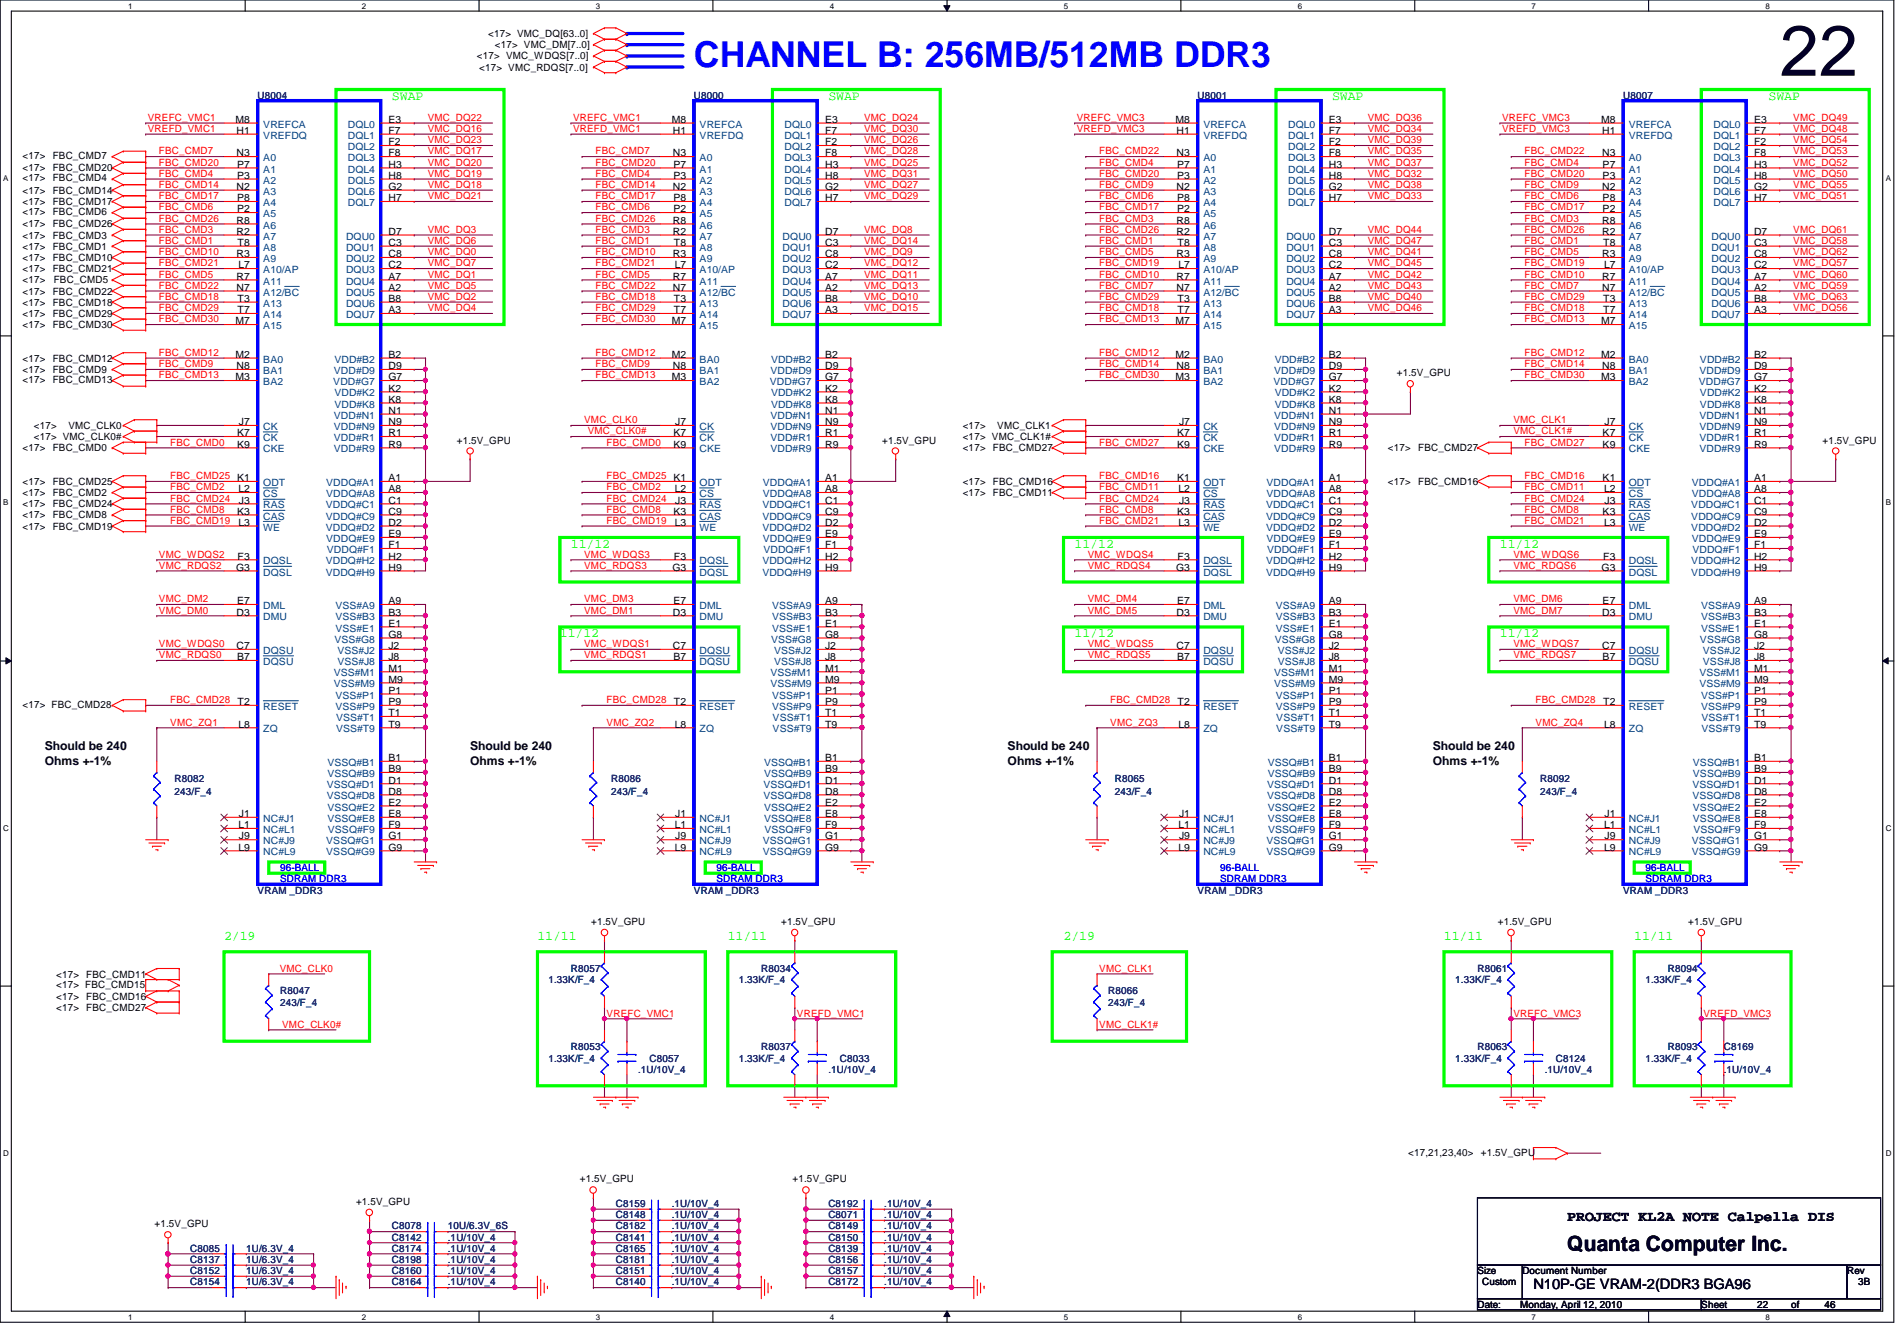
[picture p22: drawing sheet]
<svg xmlns="http://www.w3.org/2000/svg" width="297mm" height="210mm" viewBox="0 0 297 210" stroke-linecap="round" stroke-linejoin="round" font-family="sans-serif">
<defs><g id="words">
<text font-size="11.2" x="278.7" y="11.9">22</text>
<text font-size="5.6" fill="#00f" x="108.7" y="10.4">CHANNEL B: 256MB/512MB DDR3</text>
<text font-size="3.3" x="245.4" y="195.9">Quanta Computer Inc.</text>
<g font-size="2.2">
<text x="245.4" y="191.1">PROJECT KL2A NOTE Calpella DIS</text>
<text x="240.1" y="201.8">N10P-GE VRAM-2(DDR3 BGA96</text>
</g>
<g font-size="2.1" fill="#0f0">
<text x="61.4" y="15.6">SWAP</text>
<text x="129.7" y="15.6">SWAP</text>
<text x="208.6" y="15.6">SWAP</text>
<text x="276.9" y="15.6">SWAP</text>
<text x="89.4" y="85.7">11/12</text>
<text x="168.3" y="85.7">11/12</text>
<text x="234.9" y="85.7">11/12</text>
<text x="87.7" y="99.7">11/12</text>
<text x="168.3" y="99.7">11/12</text>
<text x="234.9" y="99.7">11/12</text>
<text x="35.1" y="147.1">2/19</text>
<text x="84.2" y="147.1">11/11</text>
<text x="114" y="147.1">11/11</text>
<text x="166.5" y="147.1">2/19</text>
<text x="226.1" y="147.1">11/11</text>
<text x="255.9" y="147.1">11/11</text>
</g>
<g font-size="1.9">
<text x="7" y="117.4">Should be 240</text>
<text x="7" y="119.7">Ohms +-1%</text>
<text x="73.6" y="117.4">Should be 240</text>
<text x="73.6" y="119.7">Ohms +-1%</text>
<text x="157.8" y="117.4">Should be 240</text>
<text x="157.8" y="119.7">Ohms +-1%</text>
<text x="224.4" y="117.4">Should be 240</text>
<text x="224.4" y="119.7">Ohms +-1%</text>
</g>
<g font-size="1.6">
<text x="76.5" y="5.8">&lt;17&gt; VMC_DQ[63..0]</text>
<text x="74.7" y="9.3">&lt;17&gt; VMC_WDQS[7..0]</text>
<text x="75.1" y="11">&lt;17&gt; VMC_RDQS[7..0]</text>
<text x="77.5" y="7.6">&lt;17&gt; VMC_DM[7..0]</text>
<text x="36.9" y="19.2">M8</text>
<text x="37" y="21">H1</text>
<text x="60.8" y="19.2">E3</text>
<text x="60.8" y="21">F7</text>
<text x="60.8" y="22.7">F2</text>
<text x="105.2" y="19.2">M8</text>
<text x="105.4" y="21">H1</text>
<text x="129.2" y="19.2">E3</text>
<text x="129.2" y="21">F7</text>
<text x="129.2" y="22.7">F2</text>
<text x="184.1" y="19.2">M8</text>
<text x="184.2" y="21">H1</text>
<text x="208.1" y="19.2">E3</text>
<text x="208.1" y="21">F7</text>
<text x="208.1" y="22.7">F2</text>
<text x="250.7" y="19.2">M8</text>
<text x="250.9" y="21">H1</text>
<text x="274.7" y="19.2">E3</text>
<text x="274.7" y="21">F7</text>
<text x="274.7" y="22.7">F2</text>
<text x="3.5" y="26.8">&lt;17&gt;</text>
<text x="3.5" y="28.4">&lt;17&gt;</text>
<text x="3.5" y="24.9">&lt;17&gt;</text>
<text x="8.3" y="26.8">FBC_CMD20</text>
<text x="8.3" y="28.4">FBC_CMD4</text>
<text x="8.3" y="24.9">FBC_CMD7</text>
<text x="37" y="29.7">N2</text>
<text x="37" y="24.5">N3</text>
<text x="37.1" y="28">P3</text>
<text x="37.1" y="26.2">P7</text>
<text x="60.8" y="24.5">F8</text>
<text x="60.8" y="26.2">H3</text>
<text x="60.8" y="28">H8</text>
<text x="60.8" y="29.7">G2</text>
<text x="105.4" y="29.7">N2</text>
<text x="105.4" y="24.5">N3</text>
<text x="105.4" y="28">P3</text>
<text x="105.4" y="26.2">P7</text>
<text x="129.2" y="24.5">F8</text>
<text x="129.2" y="26.2">H3</text>
<text x="129.2" y="28">H8</text>
<text x="129.2" y="29.7">G2</text>
<text x="184.2" y="29.7">N2</text>
<text x="184.2" y="24.5">N3</text>
<text x="184.3" y="28">P3</text>
<text x="184.3" y="26.2">P7</text>
<text x="208.1" y="24.5">F8</text>
<text x="208.1" y="26.2">H3</text>
<text x="208.1" y="28">H8</text>
<text x="208.1" y="29.7">G2</text>
<text x="250.9" y="29.7">N2</text>
<text x="250.9" y="24.5">N3</text>
<text x="250.9" y="28">P3</text>
<text x="250.9" y="26.2">P7</text>
<text x="274.7" y="24.5">F8</text>
<text x="274.7" y="26.2">H3</text>
<text x="274.7" y="28">H8</text>
<text x="274.7" y="29.7">G2</text>
<text x="3.5" y="33.7">&lt;17&gt;</text>
<text x="3.5" y="35.6">&lt;17&gt;</text>
<text x="3.5" y="30.4">&lt;17&gt;</text>
<text x="3.5" y="32.1">&lt;17&gt;</text>
<text x="8.3" y="33.7">FBC_CMD6</text>
<text x="8.3" y="35.6">FBC_CMD26</text>
<text x="8.3" y="30.4">FBC_CMD14</text>
<text x="8.3" y="32.1">FBC_CMD17</text>
<text x="37" y="35">R8</text>
<text x="37.1" y="31.5">P8</text>
<text x="37.1" y="33.2">P2</text>
<text x="60.8" y="31.5">H7</text>
<text x="105.4" y="35">R8</text>
<text x="105.4" y="31.5">P8</text>
<text x="105.4" y="33.2">P2</text>
<text x="129.2" y="31.5">H7</text>
<text x="184.2" y="35">R8</text>
<text x="184.3" y="31.5">P8</text>
<text x="184.3" y="33.2">P2</text>
<text x="208.1" y="31.5">H7</text>
<text x="250.9" y="35">R8</text>
<text x="250.9" y="31.5">P8</text>
<text x="250.9" y="33.2">P2</text>
<text x="274.7" y="31.5">H7</text>
<text x="3.5" y="37.3">&lt;17&gt;</text>
<text x="3.5" y="39.1">&lt;17&gt;</text>
<text x="3.5" y="40.9">&lt;17&gt;</text>
<text x="8.3" y="37.3">FBC_CMD3</text>
<text x="8.3" y="39.1">FBC_CMD1</text>
<text x="8.3" y="40.9">FBC_CMD10</text>
<text x="37" y="36.7">R2</text>
<text x="37" y="40.3">R3</text>
<text x="37.2" y="38.5">T8</text>
<text x="37.3" y="42">L7</text>
<text x="60.8" y="38.5">C3</text>
<text x="60.8" y="40.3">C8</text>
<text x="60.8" y="42">C2</text>
<text x="60.8" y="36.7">D7</text>
<text x="105.4" y="36.7">R2</text>
<text x="105.4" y="40.3">R3</text>
<text x="105.5" y="38.5">T8</text>
<text x="105.7" y="42">L7</text>
<text x="129.2" y="38.5">C3</text>
<text x="129.2" y="40.3">C8</text>
<text x="129.2" y="42">C2</text>
<text x="129.2" y="36.7">D7</text>
<text x="184.2" y="36.7">R2</text>
<text x="184.2" y="40.3">R3</text>
<text x="184.4" y="38.5">T8</text>
<text x="184.5" y="42">L7</text>
<text x="208.1" y="38.5">C3</text>
<text x="208.1" y="40.3">C8</text>
<text x="208.1" y="42">C2</text>
<text x="208.1" y="36.7">D7</text>
<text x="250.9" y="36.7">R2</text>
<text x="250.9" y="40.3">R3</text>
<text x="251" y="38.5">T8</text>
<text x="251.2" y="42">L7</text>
<text x="274.7" y="38.5">C3</text>
<text x="274.7" y="40.3">C8</text>
<text x="274.7" y="42">C2</text>
<text x="274.7" y="36.7">D7</text>
<text x="3.5" y="44.4">&lt;17&gt;</text>
<text x="3.5" y="42.6">&lt;17&gt;</text>
<text x="3.5" y="46.1">&lt;17&gt;</text>
<text x="3.5" y="47.9">&lt;17&gt;</text>
<text x="8.3" y="42.6">FBC_CMD21</text>
<text x="8.3" y="46.1">FBC_CMD22</text>
<text x="8.3" y="47.9">FBC_CMD18</text>
<text x="8.4" y="44.4">FBC_CMD5</text>
<text x="37" y="43.8">R7</text>
<text x="37" y="45.5">N7</text>
<text x="37.2" y="47.2">T3</text>
<text x="60.8" y="43.8">A7</text>
<text x="60.8" y="45.5">A2</text>
<text x="60.8" y="47.2">B8</text>
<text x="105.4" y="43.8">R7</text>
<text x="105.4" y="45.5">N7</text>
<text x="105.5" y="47.2">T3</text>
<text x="129.2" y="43.8">A7</text>
<text x="129.2" y="45.5">A2</text>
<text x="129.2" y="47.2">B8</text>
<text x="184.2" y="43.8">R7</text>
<text x="184.2" y="45.5">N7</text>
<text x="184.4" y="47.2">T3</text>
<text x="208.1" y="43.8">A7</text>
<text x="208.1" y="45.5">A2</text>
<text x="208.1" y="47.2">B8</text>
<text x="250.9" y="43.8">R7</text>
<text x="250.9" y="45.5">N7</text>
<text x="251" y="47.2">T3</text>
<text x="274.7" y="43.8">A7</text>
<text x="274.7" y="45.5">A2</text>
<text x="274.7" y="47.2">B8</text>
<text x="3.5" y="49.6">&lt;17&gt;</text>
<text x="3.5" y="51.4">&lt;17&gt;</text>
<text x="8.3" y="49.6">FBC_CMD29</text>
<text x="8.3" y="51.4">FBC_CMD30</text>
<text x="36.9" y="50.8">M7</text>
<text x="37.2" y="49">T7</text>
<text x="60.8" y="49">A3</text>
<text x="105.2" y="50.8">M7</text>
<text x="105.5" y="49">T7</text>
<text x="129.2" y="49">A3</text>
<text x="184.1" y="50.8">M7</text>
<text x="184.4" y="49">T7</text>
<text x="208.1" y="49">A3</text>
<text x="250.7" y="50.8">M7</text>
<text x="251" y="49">T7</text>
<text x="274.7" y="49">A3</text>
<text x="3.5" y="59.9">&lt;17&gt;</text>
<text x="3.5" y="58.4">&lt;17&gt;</text>
<text x="3.5" y="56.6">&lt;17&gt;</text>
<text x="8.3" y="59.9">FBC_CMD13</text>
<text x="8.3" y="58.4">FBC_CMD9</text>
<text x="8.3" y="56.6">FBC_CMD12</text>
<text x="36.9" y="56">M2</text>
<text x="36.9" y="59.5">M3</text>
<text x="37" y="57.8">N8</text>
<text x="60.8" y="56">B2</text>
<text x="60.8" y="57.8">D9</text>
<text x="60.8" y="59.5">G7</text>
<text x="105.2" y="56">M2</text>
<text x="105.2" y="59.5">M3</text>
<text x="105.4" y="57.8">N8</text>
<text x="129.2" y="56">B2</text>
<text x="129.2" y="57.8">D9</text>
<text x="129.2" y="59.5">G7</text>
<text x="184.1" y="56">M2</text>
<text x="184.1" y="59.5">M3</text>
<text x="184.2" y="57.8">N8</text>
<text x="208.1" y="56">B2</text>
<text x="208.1" y="57.8">D9</text>
<text x="208.1" y="59.5">G7</text>
<text x="218.7" y="58.9">+1.5V_GPU</text>
<text x="250.7" y="56">M2</text>
<text x="250.7" y="59.5">M3</text>
<text x="250.9" y="57.8">N8</text>
<text x="274.7" y="56">B2</text>
<text x="274.7" y="57.8">D9</text>
<text x="274.7" y="59.5">G7</text>
<text x="60.8" y="61.3">K2</text>
<text x="60.8" y="63">K8</text>
<text x="60.8" y="64.8">N1</text>
<text x="129.2" y="61.3">K2</text>
<text x="129.2" y="63">K8</text>
<text x="129.2" y="64.8">N1</text>
<text x="208.1" y="61.3">K2</text>
<text x="208.1" y="63">K8</text>
<text x="208.1" y="64.8">N1</text>
<text x="274.7" y="61.3">K2</text>
<text x="274.7" y="63">K8</text>
<text x="274.7" y="64.8">N1</text>
<text x="3.5" y="70.7">&lt;17&gt;</text>
<text x="5.3" y="68.9">&lt;17&gt; VMC_CLK0#</text>
<text x="5.3" y="67.1">&lt;17&gt;</text>
<text x="8.3" y="70.7">FBC_CMD0</text>
<text x="10.7" y="67.1">VMC_CLK0</text>
<text x="37.1" y="70.1">K9</text>
<text x="37.1" y="68.3">K7</text>
<text x="37.4" y="66.5">J7</text>
<text x="60.8" y="66.5">N9</text>
<text x="60.8" y="68.3">R1</text>
<text x="60.8" y="70.1">R9</text>
<text x="71.5" y="69.4">+1.5V_GPU</text>
<text x="105.4" y="70.1">K9</text>
<text x="105.4" y="68.3">K7</text>
<text x="105.7" y="66.5">J7</text>
<text x="129.2" y="66.5">N9</text>
<text x="129.2" y="68.3">R1</text>
<text x="129.2" y="70.1">R9</text>
<text x="138.1" y="69.4">+1.5V_GPU</text>
<text x="150.7" y="68.9">&lt;17&gt; VMC_CLK1#</text>
<text x="150.7" y="70.7">&lt;17&gt;</text>
<text x="150.7" y="67.1">&lt;17&gt;</text>
<text x="155.5" y="70.7">FBC_CMD27</text>
<text x="156.2" y="67.1">VMC_CLK1</text>
<text x="184.3" y="70.1">K9</text>
<text x="184.3" y="68.3">K7</text>
<text x="184.6" y="66.5">J7</text>
<text x="208.1" y="66.5">N9</text>
<text x="208.1" y="68.3">R1</text>
<text x="208.1" y="70.1">R9</text>
<text x="217.3" y="70.7">&lt;17&gt;</text>
<text x="222.1" y="70.7">FBC_CMD27</text>
<text x="250.9" y="70.1">K9</text>
<text x="250.9" y="68.3">K7</text>
<text x="251.2" y="66.5">J7</text>
<text x="274.7" y="66.5">N9</text>
<text x="274.7" y="68.3">R1</text>
<text x="274.7" y="70.1">R9</text>
<text x="285.4" y="69.4">+1.5V_GPU</text>
<text x="3.5" y="77.7">&lt;17&gt;</text>
<text x="3.5" y="75.9">&lt;17&gt;</text>
<text x="8.3" y="77.7">FBC_CMD2</text>
<text x="8.3" y="75.9">FBC_CMD25</text>
<text x="37.3" y="77">L2</text>
<text x="60.8" y="75.3">A1</text>
<text x="60.8" y="77">A8</text>
<text x="105.7" y="77">L2</text>
<text x="129.2" y="75.3">A1</text>
<text x="129.2" y="77">A8</text>
<text x="150.7" y="75.9">&lt;17&gt;</text>
<text x="150.7" y="77.7">&lt;17&gt;</text>
<text x="155.5" y="75.9">FBC_CMD16</text>
<text x="155.5" y="77.7">FBC_CMD11</text>
<text x="184.3" y="75.3">K1</text>
<text x="184.5" y="77">L2</text>
<text x="208.1" y="75.3">A1</text>
<text x="208.1" y="77">A8</text>
<text x="217.3" y="75.9">&lt;17&gt;</text>
<text x="222.1" y="75.9">FBC_CMD16</text>
<text x="250.9" y="75.3">K1</text>
<text x="251.2" y="77">L2</text>
<text x="274.7" y="75.3">A1</text>
<text x="274.7" y="77">A8</text>
<text x="3.5" y="82.9">&lt;17&gt;</text>
<text x="3.5" y="81.2">&lt;17&gt;</text>
<text x="3.5" y="79.4">&lt;17&gt;</text>
<text x="8.3" y="82.9">FBC_CMD19</text>
<text x="8.3" y="81.2">FBC_CMD8</text>
<text x="8.3" y="79.4">FBC_CMD24</text>
<text x="37.1" y="80.6">K3</text>
<text x="37.3" y="82.3">L3</text>
<text x="37.4" y="78.8">J3</text>
<text x="60.8" y="78.8">C1</text>
<text x="60.8" y="80.6">C9</text>
<text x="60.8" y="82.3">D2</text>
<text x="105.4" y="80.6">K3</text>
<text x="105.7" y="82.3">L3</text>
<text x="105.7" y="78.8">J3</text>
<text x="129.2" y="78.8">C1</text>
<text x="129.2" y="80.6">C9</text>
<text x="129.2" y="82.3">D2</text>
<text x="184.3" y="80.6">K3</text>
<text x="184.5" y="82.3">L3</text>
<text x="184.6" y="78.8">J3</text>
<text x="208.1" y="78.8">C1</text>
<text x="208.1" y="80.6">C9</text>
<text x="208.1" y="82.3">D2</text>
<text x="250.9" y="80.6">K3</text>
<text x="251.2" y="82.3">L3</text>
<text x="251.2" y="78.8">J3</text>
<text x="274.7" y="78.8">C1</text>
<text x="274.7" y="80.6">C9</text>
<text x="274.7" y="82.3">D2</text>
<text x="37" y="89.3">G3</text>
<text x="37.2" y="87.6">F3</text>
<text x="60.8" y="84.1">E9</text>
<text x="60.8" y="85.8">F1</text>
<text x="60.8" y="87.6">H2</text>
<text x="60.8" y="89.3">H9</text>
<text x="105.3" y="89.3">G3</text>
<text x="105.5" y="87.6">F3</text>
<text x="129.2" y="84.1">E9</text>
<text x="129.2" y="85.8">F1</text>
<text x="129.2" y="87.6">H2</text>
<text x="129.2" y="89.3">H9</text>
<text x="184.1" y="89.3">G3</text>
<text x="184.4" y="87.6">F3</text>
<text x="208.1" y="84.1">E9</text>
<text x="208.1" y="85.8">F1</text>
<text x="208.1" y="87.6">H2</text>
<text x="208.1" y="89.3">H9</text>
<text x="250.8" y="89.3">G3</text>
<text x="251" y="87.6">F3</text>
<text x="274.7" y="84.1">E9</text>
<text x="274.7" y="85.8">F1</text>
<text x="274.7" y="87.6">H2</text>
<text x="274.7" y="89.3">H9</text>
<text x="37.1" y="94.6">E7</text>
<text x="60.8" y="94.6">A9</text>
<text x="105.4" y="94.6">E7</text>
<text x="129.2" y="94.6">A9</text>
<text x="184.3" y="94.6">E7</text>
<text x="208.1" y="94.6">A9</text>
<text x="250.9" y="94.6">E7</text>
<text x="274.7" y="94.6">A9</text>
<text x="37" y="96.4">D3</text>
<text x="37" y="101.6">C7</text>
<text x="60.8" y="98.1">E1</text>
<text x="60.8" y="96.4">B3</text>
<text x="60.8" y="99.8">G8</text>
<text x="60.8" y="101.6">J2</text>
<text x="105.4" y="96.4">D3</text>
<text x="105.4" y="101.6">C7</text>
<text x="129.2" y="98.1">E1</text>
<text x="129.2" y="96.4">B3</text>
<text x="129.2" y="99.8">G8</text>
<text x="129.2" y="101.6">J2</text>
<text x="184.2" y="96.4">D3</text>
<text x="184.2" y="101.6">C7</text>
<text x="208.1" y="98.1">E1</text>
<text x="208.1" y="96.4">B3</text>
<text x="208.1" y="99.8">G8</text>
<text x="208.1" y="101.6">J2</text>
<text x="250.9" y="96.4">D3</text>
<text x="250.9" y="101.6">C7</text>
<text x="274.7" y="98.1">E1</text>
<text x="274.7" y="96.4">B3</text>
<text x="274.7" y="99.8">G8</text>
<text x="274.7" y="101.6">J2</text>
<text x="37.1" y="103.3">B7</text>
<text x="60.8" y="103.3">J8</text>
<text x="60.8" y="105.1">M1</text>
<text x="60.8" y="106.8">M9</text>
<text x="105.4" y="103.3">B7</text>
<text x="129.2" y="103.3">J8</text>
<text x="129.2" y="105.1">M1</text>
<text x="129.2" y="106.8">M9</text>
<text x="184.3" y="103.3">B7</text>
<text x="208.1" y="103.3">J8</text>
<text x="208.1" y="105.1">M1</text>
<text x="208.1" y="106.8">M9</text>
<text x="250.9" y="103.3">B7</text>
<text x="274.7" y="103.3">J8</text>
<text x="274.7" y="105.1">M1</text>
<text x="274.7" y="106.8">M9</text>
<text x="3.5" y="110.8">&lt;17&gt; FBC_CMD28</text>
<text x="37.2" y="110.4">T2</text>
<text x="37.3" y="113.9">L8</text>
<text x="60.8" y="108.6">P1</text>
<text x="60.8" y="110.4">P9</text>
<text x="60.8" y="112.1">T1</text>
<text x="60.8" y="113.9">T9</text>
<text x="105.5" y="110.4">T2</text>
<text x="105.7" y="113.9">L8</text>
<text x="129.2" y="108.6">P1</text>
<text x="129.2" y="110.4">P9</text>
<text x="129.2" y="112.1">T1</text>
<text x="129.2" y="113.9">T9</text>
<text x="184.4" y="110.4">T2</text>
<text x="184.5" y="113.9">L8</text>
<text x="208.1" y="108.6">P1</text>
<text x="208.1" y="110.4">P9</text>
<text x="208.1" y="112.1">T1</text>
<text x="208.1" y="113.9">T9</text>
<text x="251" y="110.4">T2</text>
<text x="251.2" y="113.9">L8</text>
<text x="274.7" y="108.6">P1</text>
<text x="274.7" y="110.4">P9</text>
<text x="274.7" y="112.1">T1</text>
<text x="274.7" y="113.9">T9</text>
<text x="60.8" y="119.1">B1</text>
<text x="129.2" y="119.1">B1</text>
<text x="208.1" y="119.1">B1</text>
<text x="274.7" y="119.1">B1</text>
<text x="60.8" y="122.6">D1</text>
<text x="60.8" y="120.9">B9</text>
<text x="60.8" y="124.4">D8</text>
<text x="129.2" y="122.6">D1</text>
<text x="129.2" y="120.9">B9</text>
<text x="129.2" y="124.4">D8</text>
<text x="208.1" y="122.6">D1</text>
<text x="208.1" y="120.9">B9</text>
<text x="208.1" y="124.4">D8</text>
<text x="274.7" y="122.6">D1</text>
<text x="274.7" y="120.9">B9</text>
<text x="274.7" y="124.4">D8</text>
<text x="37.3" y="129.6">L1</text>
<text x="37.4" y="127.9">J1</text>
<text x="37.4" y="131.4">J9</text>
<text x="60.8" y="126.1">E2</text>
<text x="60.8" y="127.9">E8</text>
<text x="60.8" y="129.6">F9</text>
<text x="60.8" y="131.4">G1</text>
<text x="105.7" y="129.6">L1</text>
<text x="105.7" y="127.9">J1</text>
<text x="105.7" y="131.4">J9</text>
<text x="129.2" y="126.1">E2</text>
<text x="129.2" y="127.9">E8</text>
<text x="129.2" y="129.6">F9</text>
<text x="129.2" y="131.4">G1</text>
<text x="184.5" y="129.6">L1</text>
<text x="184.6" y="127.9">J1</text>
<text x="184.6" y="131.4">J9</text>
<text x="208.1" y="126.1">E2</text>
<text x="208.1" y="127.9">E8</text>
<text x="208.1" y="129.6">F9</text>
<text x="208.1" y="131.4">G1</text>
<text x="251.2" y="129.6">L1</text>
<text x="251.2" y="127.9">J1</text>
<text x="251.2" y="131.4">J9</text>
<text x="274.7" y="126.1">E2</text>
<text x="274.7" y="127.9">E8</text>
<text x="274.7" y="129.6">F9</text>
<text x="274.7" y="131.4">G1</text>
<text x="37.3" y="133.1">L9</text>
<text x="60.8" y="133.1">G9</text>
<text x="105.7" y="133.1">L9</text>
<text x="129.2" y="133.1">G9</text>
<text x="184.5" y="133.1">L9</text>
<text x="208.1" y="133.1">G9</text>
<text x="251.2" y="133.1">L9</text>
<text x="274.7" y="133.1">G9</text>
<text x="92.6" y="144.8">+1.5V_GPU</text>
<text x="122.3" y="144.8">+1.5V_GPU</text>
<text x="234.5" y="144.8">+1.5V_GPU</text>
<text x="264.3" y="144.8">+1.5V_GPU</text>
<text x="8.8" y="153">&lt;17&gt; FBC_CMD11</text>
<text x="8.8" y="154.6">&lt;17&gt; FBC_CMD15</text>
<text x="8.8" y="156.5">&lt;17&gt; FBC_CMD16</text>
<text x="8.8" y="158.3">&lt;17&gt; FBC_CMD27</text>
<text x="90.8" y="185.1">+1.5V_GPU</text>
<text x="124.1" y="185.1">+1.5V_GPU</text>
<text x="220.5" y="180.9">&lt;17,21,23,40&gt;</text>
<text x="231.9" y="180.9">+1.5V_GPU</text>
<text x="55.7" y="188.6">+1.5V_GPU</text>
<text x="24.2" y="192.1">+1.5V_GPU</text>
<text x="231.3" y="199.5">Size</text>
<text x="232.1" y="201.2">Custom</text>
<text x="238.4" y="199.5">Document Number</text>
<text x="289.2" y="199.5">Rev</text>
<text x="291" y="201.2">3B</text>
<text x="231.3" y="204.7">Date:</text>
<text x="238" y="204.7">Monday, April 12, 2010</text>
<text x="266.4" y="204.7">Sheet</text>
<text x="275.2" y="204.7">22</text>
<text x="280.5" y="204.7">of</text>
<text x="285.7" y="204.7">46</text>
</g>
<g font-size="1.6" fill="#000080">
<text x="40.3" y="15.5">U8004</text>
<text x="108.7" y="15.5">U8000</text>
<text x="187.5" y="15.5">U8001</text>
<text x="254.2" y="15.5">U8007</text>
<text x="27.3" y="122.3">R8082</text>
<text x="27.3" y="124.5">243/F_4</text>
<text x="95.7" y="122.3">R8086</text>
<text x="95.7" y="124.5">243/F_4</text>
<text x="174.6" y="122.3">R8065</text>
<text x="174.6" y="124.5">243/F_4</text>
<text x="241.2" y="122.3">R8092</text>
<text x="241.2" y="124.5">243/F_4</text>
<text x="40.3" y="139.9">VRAM _DDR3</text>
<text x="108.7" y="139.9">VRAM _DDR3</text>
<text x="187.5" y="139.9">VRAM _DDR3</text>
<text x="254.2" y="139.9">VRAM _DDR3</text>
<text x="43.9" y="155.7">R8047</text>
<text x="85.9" y="153.9">1.33K/F_4</text>
<text x="89.4" y="152.1">R8057</text>
<text x="115.7" y="153.9">1.33K/F_4</text>
<text x="119.2" y="152.1">R8034</text>
<text x="173.5" y="155.7">R8066</text>
<text x="227.9" y="153.9">1.33K/F_4</text>
<text x="231.3" y="152.1">R8061</text>
<text x="257.6" y="153.9">1.33K/F_4</text>
<text x="261.2" y="152.1">R8094</text>
<text x="43.9" y="157.4">243/F_4</text>
<text x="173.5" y="157.4">243/F_4</text>
<text x="85.9" y="166.2">1.33K/F_4</text>
<text x="89.4" y="164.4">R8053</text>
<text x="99.9" y="167.9">.1U/10V_4</text>
<text x="101.7" y="166.2">C8057</text>
<text x="115.7" y="166.2">1.33K/F_4</text>
<text x="119.2" y="164.4">R8037</text>
<text x="129.7" y="167.9">.1U/10V_4</text>
<text x="131.5" y="166.2">C8033</text>
<text x="227.9" y="166.2">1.33K/F_4</text>
<text x="231.3" y="164.4">R8063</text>
<text x="241.9" y="167.9">.1U/10V_4</text>
<text x="243.6" y="166.2">C8124</text>
<text x="257.6" y="166.2">1.33K/F_4</text>
<text x="261.2" y="164.4">R8093</text>
<text x="269.9" y="164.4">C8169</text>
<text x="269.9" y="167.9">.1U/10V_4</text>
<text x="96.4" y="190.7">C8148</text>
<text x="96.4" y="188.9">C8159</text>
<text x="105.2" y="190.7">.1U/10V_4</text>
<text x="105.2" y="188.9">.1U/10V_4</text>
<text x="129.7" y="188.9">C8192</text>
<text x="129.7" y="190.7">C8071</text>
<text x="138.5" y="188.9">.1U/10V_4</text>
<text x="138.5" y="190.7">.1U/10V_4</text>
<text x="29.8" y="197.7">C8137</text>
<text x="29.8" y="196">C8085</text>
<text x="38.6" y="197.7">1U/6.3V_4</text>
<text x="38.6" y="196">1U/6.3V_4</text>
<text x="61.4" y="197.7">C8198</text>
<text x="61.4" y="192.4">C8078</text>
<text x="61.4" y="196">C8174</text>
<text x="61.4" y="194.2">C8142</text>
<text x="70.1" y="197.7">.1U/10V_4</text>
<text x="70.1" y="192.4">10U/6.3V_6S</text>
<text x="70.1" y="196">.1U/10V_4</text>
<text x="70.1" y="194.2">.1U/10V_4</text>
<text x="96.4" y="194.2">C8141</text>
<text x="96.4" y="197.7">C8181</text>
<text x="96.4" y="192.4">C8182</text>
<text x="96.4" y="196">C8165</text>
<text x="105.2" y="194.2">.1U/10V_4</text>
<text x="105.2" y="197.7">.1U/10V_4</text>
<text x="105.2" y="192.4">.1U/10V_4</text>
<text x="105.2" y="196">.1U/10V_4</text>
<text x="129.7" y="196">C8139</text>
<text x="129.7" y="197.7">C8156</text>
<text x="129.7" y="192.4">C8149</text>
<text x="129.7" y="194.2">C8150</text>
<text x="138.5" y="196">.1U/10V_4</text>
<text x="138.5" y="197.7">.1U/10V_4</text>
<text x="138.5" y="192.4">.1U/10V_4</text>
<text x="138.5" y="194.2">.1U/10V_4</text>
<text x="29.8" y="199.5">C8152</text>
<text x="29.8" y="201.2">C8154</text>
<text x="38.6" y="199.5">1U/6.3V_4</text>
<text x="38.6" y="201.2">1U/6.3V_4</text>
<text x="61.4" y="199.5">C8160</text>
<text x="61.4" y="201.2">C8164</text>
<text x="70.1" y="199.5">.1U/10V_4</text>
<text x="70.1" y="201.2">.1U/10V_4</text>
<text x="96.4" y="201.2">C8140</text>
<text x="96.4" y="199.5">C8151</text>
<text x="105.2" y="201.2">.1U/10V_4</text>
<text x="105.2" y="199.5">.1U/10V_4</text>
<text x="129.7" y="201.2">C8172</text>
<text x="129.7" y="199.5">C8157</text>
<text x="138.5" y="201.2">.1U/10V_4</text>
<text x="138.5" y="199.5">.1U/10V_4</text>
</g>
<g font-size="1.6" fill="#f00">
<text x="23.2" y="18.9">VREFC_VMC1</text>
<text x="23.2" y="20.7">VREFD_VMC1</text>
<text x="67" y="20.7">VMC_DQ16</text>
<text x="67" y="18.9">VMC_DQ22</text>
<text x="67" y="22.4">VMC_DQ23</text>
<text x="89.7" y="18.9">VREFC_VMC1</text>
<text x="89.7" y="20.7">VREFD_VMC1</text>
<text x="135.3" y="20.7">VMC_DQ30</text>
<text x="135.3" y="18.9">VMC_DQ24</text>
<text x="135.3" y="22.4">VMC_DQ26</text>
<text x="168.6" y="18.9">VREFC_VMC3</text>
<text x="168.6" y="20.7">VREFD_VMC3</text>
<text x="214.2" y="20.7">VMC_DQ34</text>
<text x="214.2" y="18.9">VMC_DQ36</text>
<text x="214.2" y="22.4">VMC_DQ39</text>
<text x="235.2" y="18.9">VREFC_VMC3</text>
<text x="235.2" y="20.7">VREFD_VMC3</text>
<text x="280.8" y="20.7">VMC_DQ48</text>
<text x="280.8" y="22.4">VMC_DQ54</text>
<text x="280.8" y="18.9">VMC_DQ49</text>
<text x="24.9" y="24.2">FBC_CMD7</text>
<text x="24.9" y="29.4">FBC_CMD14</text>
<text x="24.9" y="26">FBC_CMD20</text>
<text x="24.9" y="27.7">FBC_CMD4</text>
<text x="67" y="26">VMC_DQ20</text>
<text x="67" y="27.7">VMC_DQ19</text>
<text x="67" y="24.2">VMC_DQ17</text>
<text x="67" y="29.4">VMC_DQ18</text>
<text x="93.3" y="24.2">FBC_CMD7</text>
<text x="93.3" y="29.4">FBC_CMD14</text>
<text x="93.3" y="26">FBC_CMD20</text>
<text x="93.3" y="27.7">FBC_CMD4</text>
<text x="135.3" y="24.2">VMC_DQ28</text>
<text x="135.3" y="27.7">VMC_DQ31</text>
<text x="135.3" y="26">VMC_DQ25</text>
<text x="135.3" y="29.4">VMC_DQ27</text>
<text x="172.1" y="27.7">FBC_CMD20</text>
<text x="172.1" y="24.2">FBC_CMD22</text>
<text x="172.1" y="26">FBC_CMD4</text>
<text x="172.1" y="29.4">FBC_CMD9</text>
<text x="214.2" y="24.2">VMC_DQ35</text>
<text x="214.2" y="27.7">VMC_DQ32</text>
<text x="214.2" y="29.4">VMC_DQ38</text>
<text x="214.2" y="26">VMC_DQ37</text>
<text x="238.7" y="27.7">FBC_CMD20</text>
<text x="238.7" y="24.2">FBC_CMD22</text>
<text x="238.7" y="26">FBC_CMD4</text>
<text x="238.7" y="29.4">FBC_CMD9</text>
<text x="280.8" y="29.4">VMC_DQ55</text>
<text x="280.8" y="24.2">VMC_DQ53</text>
<text x="280.8" y="27.7">VMC_DQ50</text>
<text x="280.8" y="26">VMC_DQ52</text>
<text x="24.9" y="32.9">FBC_CMD6</text>
<text x="24.9" y="34.7">FBC_CMD26</text>
<text x="24.9" y="31.2">FBC_CMD17</text>
<text x="67" y="31.2">VMC_DQ21</text>
<text x="93.3" y="32.9">FBC_CMD6</text>
<text x="93.3" y="34.7">FBC_CMD26</text>
<text x="93.3" y="31.2">FBC_CMD17</text>
<text x="135.3" y="31.2">VMC_DQ29</text>
<text x="172.1" y="31.2">FBC_CMD6</text>
<text x="172.1" y="34.7">FBC_CMD3</text>
<text x="172.1" y="32.9">FBC_CMD17</text>
<text x="214.2" y="31.2">VMC_DQ33</text>
<text x="238.7" y="31.2">FBC_CMD6</text>
<text x="238.7" y="34.7">FBC_CMD3</text>
<text x="238.7" y="32.9">FBC_CMD17</text>
<text x="280.8" y="31.2">VMC_DQ51</text>
<text x="24.9" y="36.4">FBC_CMD3</text>
<text x="24.9" y="40">FBC_CMD10</text>
<text x="24.9" y="38.2">FBC_CMD1</text>
<text x="24.9" y="41.7">FBC_CMD21</text>
<text x="67" y="40">VMC_DQ0</text>
<text x="67" y="38.2">VMC_DQ6</text>
<text x="67" y="41.7">VMC_DQ7</text>
<text x="67" y="36.4">VMC_DQ3</text>
<text x="93.3" y="36.4">FBC_CMD3</text>
<text x="93.3" y="40">FBC_CMD10</text>
<text x="93.3" y="38.2">FBC_CMD1</text>
<text x="93.3" y="41.7">FBC_CMD21</text>
<text x="135.3" y="41.7">VMC_DQ12</text>
<text x="135.3" y="38.2">VMC_DQ14</text>
<text x="135.3" y="36.4">VMC_DQ8</text>
<text x="135.3" y="40">VMC_DQ9</text>
<text x="172.1" y="41.7">FBC_CMD19</text>
<text x="172.1" y="36.4">FBC_CMD26</text>
<text x="172.1" y="38.2">FBC_CMD1</text>
<text x="172.1" y="40">FBC_CMD5</text>
<text x="214.2" y="40">VMC_DQ41</text>
<text x="214.2" y="36.4">VMC_DQ44</text>
<text x="214.2" y="41.7">VMC_DQ45</text>
<text x="214.2" y="38.2">VMC_DQ47</text>
<text x="238.7" y="41.7">FBC_CMD19</text>
<text x="238.7" y="36.4">FBC_CMD26</text>
<text x="238.7" y="38.2">FBC_CMD1</text>
<text x="238.7" y="40">FBC_CMD5</text>
<text x="280.8" y="36.4">VMC_DQ61</text>
<text x="280.8" y="41.7">VMC_DQ57</text>
<text x="280.8" y="40">VMC_DQ62</text>
<text x="280.8" y="38.2">VMC_DQ58</text>
<text x="24.9" y="43.5">FBC_CMD5</text>
<text x="24.9" y="45.2">FBC_CMD22</text>
<text x="24.9" y="46.9">FBC_CMD18</text>
<text x="67" y="43.5">VMC_DQ1</text>
<text x="67" y="45.2">VMC_DQ5</text>
<text x="67" y="46.9">VMC_DQ2</text>
<text x="93.3" y="43.5">FBC_CMD5</text>
<text x="93.3" y="45.2">FBC_CMD22</text>
<text x="93.3" y="46.9">FBC_CMD18</text>
<text x="135.3" y="43.5">VMC_DQ11</text>
<text x="135.3" y="46.9">VMC_DQ10</text>
<text x="135.3" y="45.2">VMC_DQ13</text>
<text x="172.1" y="45.2">FBC_CMD7</text>
<text x="172.1" y="43.5">FBC_CMD10</text>
<text x="172.1" y="46.9">FBC_CMD29</text>
<text x="214.2" y="46.9">VMC_DQ40</text>
<text x="214.2" y="43.5">VMC_DQ42</text>
<text x="214.2" y="45.2">VMC_DQ43</text>
<text x="238.7" y="45.2">FBC_CMD7</text>
<text x="238.7" y="43.5">FBC_CMD10</text>
<text x="238.7" y="46.9">FBC_CMD29</text>
<text x="280.8" y="45.2">VMC_DQ59</text>
<text x="280.8" y="46.9">VMC_DQ63</text>
<text x="280.8" y="43.5">VMC_DQ60</text>
<text x="24.9" y="48.7">FBC_CMD29</text>
<text x="24.9" y="50.5">FBC_CMD30</text>
<text x="67" y="48.7">VMC_DQ4</text>
<text x="93.3" y="48.7">FBC_CMD29</text>
<text x="93.3" y="50.5">FBC_CMD30</text>
<text x="135.3" y="48.7">VMC_DQ15</text>
<text x="172.1" y="50.5">FBC_CMD13</text>
<text x="172.1" y="48.7">FBC_CMD18</text>
<text x="214.2" y="48.7">VMC_DQ46</text>
<text x="238.7" y="50.5">FBC_CMD13</text>
<text x="238.7" y="48.7">FBC_CMD18</text>
<text x="280.8" y="48.7">VMC_DQ56</text>
<text x="24.9" y="59.2">FBC_CMD13</text>
<text x="24.9" y="57.5">FBC_CMD9</text>
<text x="24.9" y="55.7">FBC_CMD12</text>
<text x="93.3" y="59.2">FBC_CMD13</text>
<text x="93.3" y="57.5">FBC_CMD9</text>
<text x="93.3" y="55.7">FBC_CMD12</text>
<text x="172.1" y="55.7">FBC_CMD12</text>
<text x="172.1" y="59.2">FBC_CMD30</text>
<text x="172.1" y="57.5">FBC_CMD14</text>
<text x="238.7" y="55.7">FBC_CMD12</text>
<text x="238.7" y="59.2">FBC_CMD30</text>
<text x="238.7" y="57.5">FBC_CMD14</text>
<text x="26.7" y="69.8">FBC_CMD0</text>
<text x="91.5" y="66.3">VMC_CLK0</text>
<text x="92" y="68">VMC_CLK0#</text>
<text x="95" y="69.8">FBC_CMD0</text>
<text x="172.1" y="69.8">FBC_CMD27</text>
<text x="237" y="66.3">VMC_CLK1</text>
<text x="237" y="68">VMC_CLK1#</text>
<text x="238.7" y="69.8">FBC_CMD27</text>
<text x="26.7" y="75">FBC_CMD25 K1</text>
<text x="26.7" y="76.8">FBC_CMD2</text>
<text x="95" y="75">FBC_CMD25 K1</text>
<text x="95" y="76.8">FBC_CMD2</text>
<text x="172.1" y="75">FBC_CMD16</text>
<text x="172.1" y="76.8">FBC_CMD11</text>
<text x="238.7" y="75">FBC_CMD16</text>
<text x="238.7" y="76.8">FBC_CMD11</text>
<text x="26.7" y="82">FBC_CMD19</text>
<text x="26.7" y="80.3">FBC_CMD8</text>
<text x="26.7" y="78.5">FBC_CMD24</text>
<text x="95" y="82">FBC_CMD19</text>
<text x="95" y="80.3">FBC_CMD8</text>
<text x="95" y="78.5">FBC_CMD24</text>
<text x="172.1" y="80.3">FBC_CMD8</text>
<text x="172.1" y="82">FBC_CMD21</text>
<text x="172.1" y="78.5">FBC_CMD24</text>
<text x="238.7" y="80.3">FBC_CMD8</text>
<text x="238.7" y="82">FBC_CMD21</text>
<text x="238.7" y="78.5">FBC_CMD24</text>
<text x="24.9" y="89">VMC_RDQS2</text>
<text x="24.9" y="87.3">VMC_WDQS2</text>
<text x="91.5" y="87.3">VMC_WDQS3</text>
<text x="91.5" y="89">VMC_RDQS3</text>
<text x="170.3" y="89">VMC_RDQS4</text>
<text x="170.3" y="87.3">VMC_WDQS4</text>
<text x="237" y="89">VMC_RDQS6</text>
<text x="237" y="87.3">VMC_WDQS6</text>
<text x="24.9" y="94.3">VMC_DM2</text>
<text x="91.5" y="94.3">VMC_DM3</text>
<text x="170.3" y="94.3">VMC_DM4</text>
<text x="237" y="94.3">VMC_DM6</text>
<text x="24.9" y="101.3">VMC_WDQS0</text>
<text x="24.9" y="96.1">VMC_DM0</text>
<text x="91.5" y="96.1">VMC_DM1</text>
<text x="91.5" y="101.3">VMC_WDQS1</text>
<text x="170.3" y="96.1">VMC_DM5</text>
<text x="170.3" y="101.3">VMC_WDQS5</text>
<text x="237" y="96.1">VMC_DM7</text>
<text x="237" y="101.3">VMC_WDQS7</text>
<text x="24.9" y="103">VMC_RDQS0</text>
<text x="91.5" y="103">VMC_RDQS1</text>
<text x="170.3" y="103">VMC_RDQS5</text>
<text x="237" y="103">VMC_RDQS7</text>
<text x="26.7" y="113.6">VMC_ZQ1</text>
<text x="26.7" y="110.1">FBC_CMD28</text>
<text x="95" y="113.6">VMC_ZQ2</text>
<text x="95" y="110.1">FBC_CMD28</text>
<text x="173.9" y="113.6">VMC_ZQ3</text>
<text x="173.9" y="110.1">FBC_CMD28</text>
<text x="240.5" y="113.6">VMC_ZQ4</text>
<text x="240.5" y="110.1">FBC_CMD28</text>
<text x="43.8" y="152.1">VMC_CLK0</text>
<text x="172.1" y="152.1">VMC_CLK1</text>
<text x="44.2" y="160.9">VMC_CLK0#</text>
<text x="95" y="159.1">VREFC_VMC1</text>
<text x="124.8" y="159.1">VREFD_VMC1</text>
<text x="172.1" y="160.9">VMC_CLK1#</text>
<text x="237" y="159.1">VREFC_VMC3</text>
<text x="266.7" y="159.1">VREFD_VMC3</text>
</g>
<g font-size="1.6" fill="#004080">
<text x="41.2" y="20">VREFCA</text>
<text x="41.2" y="21.7">VREFDQ</text>
<text x="54.5" y="20">DQL0</text>
<text x="54.5" y="21.7">DQL1</text>
<text x="54.5" y="23.5">DQL2</text>
<text x="109.6" y="20">VREFCA</text>
<text x="109.6" y="21.7">VREFDQ</text>
<text x="122.8" y="20">DQL0</text>
<text x="122.8" y="21.7">DQL1</text>
<text x="122.8" y="23.5">DQL2</text>
<text x="188.4" y="20">VREFCA</text>
<text x="188.4" y="21.7">VREFDQ</text>
<text x="201.7" y="20">DQL0</text>
<text x="201.7" y="21.7">DQL1</text>
<text x="201.7" y="23.5">DQL2</text>
<text x="255.1" y="20">VREFCA</text>
<text x="255.1" y="21.7">VREFDQ</text>
<text x="268.3" y="20">DQL0</text>
<text x="268.3" y="21.7">DQL1</text>
<text x="268.3" y="23.5">DQL2</text>
<text x="41.2" y="28.7">A2</text>
<text x="41.2" y="25.2">A0</text>
<text x="41.2" y="27">A1</text>
<text x="54.5" y="25.2">DQL3</text>
<text x="54.5" y="27">DQL4</text>
<text x="54.5" y="28.7">DQL5</text>
<text x="109.6" y="28.7">A2</text>
<text x="109.6" y="25.2">A0</text>
<text x="109.6" y="27">A1</text>
<text x="122.8" y="25.2">DQL3</text>
<text x="122.8" y="27">DQL4</text>
<text x="122.8" y="28.7">DQL5</text>
<text x="188.4" y="28.7">A2</text>
<text x="188.4" y="25.2">A0</text>
<text x="188.4" y="27">A1</text>
<text x="201.7" y="25.2">DQL3</text>
<text x="201.7" y="27">DQL4</text>
<text x="201.7" y="28.7">DQL5</text>
<text x="255.1" y="28.7">A2</text>
<text x="255.1" y="25.2">A0</text>
<text x="255.1" y="27">A1</text>
<text x="268.3" y="25.2">DQL3</text>
<text x="268.3" y="27">DQL4</text>
<text x="268.3" y="28.7">DQL5</text>
<text x="41.2" y="30.5">A3</text>
<text x="41.2" y="32.3">A4</text>
<text x="41.2" y="34">A5</text>
<text x="41.2" y="35.8">A6</text>
<text x="54.5" y="30.5">DQL6</text>
<text x="54.5" y="32.3">DQL7</text>
<text x="109.6" y="30.5">A3</text>
<text x="109.6" y="32.3">A4</text>
<text x="109.6" y="34">A5</text>
<text x="109.6" y="35.8">A6</text>
<text x="122.8" y="30.5">DQL6</text>
<text x="122.8" y="32.3">DQL7</text>
<text x="188.4" y="30.5">A3</text>
<text x="188.4" y="32.3">A4</text>
<text x="188.4" y="34">A5</text>
<text x="188.4" y="35.8">A6</text>
<text x="201.7" y="30.5">DQL6</text>
<text x="201.7" y="32.3">DQL7</text>
<text x="255.1" y="30.5">A3</text>
<text x="255.1" y="32.3">A4</text>
<text x="255.1" y="34">A5</text>
<text x="255.1" y="35.8">A6</text>
<text x="268.3" y="30.5">DQL6</text>
<text x="268.3" y="32.3">DQL7</text>
<text x="41.2" y="37.5">A7</text>
<text x="41.2" y="39.2">A8</text>
<text x="41.2" y="41">A9</text>
<text x="54.2" y="39.2">DQU1</text>
<text x="54.2" y="41">DQU2</text>
<text x="54.2" y="37.5">DQU0</text>
<text x="109.6" y="37.5">A7</text>
<text x="109.6" y="39.2">A8</text>
<text x="109.6" y="41">A9</text>
<text x="122.6" y="39.2">DQU1</text>
<text x="122.6" y="41">DQU2</text>
<text x="122.6" y="37.5">DQU0</text>
<text x="188.4" y="37.5">A7</text>
<text x="188.4" y="39.2">A8</text>
<text x="188.4" y="41">A9</text>
<text x="201.4" y="39.2">DQU1</text>
<text x="201.4" y="41">DQU2</text>
<text x="201.4" y="37.5">DQU0</text>
<text x="255.1" y="37.5">A7</text>
<text x="255.1" y="39.2">A8</text>
<text x="255.1" y="41">A9</text>
<text x="268" y="39.2">DQU1</text>
<text x="268" y="41">DQU2</text>
<text x="268" y="37.5">DQU0</text>
<text x="41.2" y="42.8">A10/AP</text>
<text x="41.2" y="44.5">A11</text>
<text x="41.2" y="46.3">A12/BC</text>
<text x="54.2" y="42.8">DQU3</text>
<text x="54.2" y="44.5">DQU4</text>
<text x="54.2" y="46.3">DQU5</text>
<text x="109.6" y="42.8">A10/AP</text>
<text x="109.6" y="44.5">A11</text>
<text x="109.6" y="46.3">A12/BC</text>
<text x="122.6" y="42.8">DQU3</text>
<text x="122.6" y="44.5">DQU4</text>
<text x="122.6" y="46.3">DQU5</text>
<text x="188.4" y="42.8">A10/AP</text>
<text x="188.4" y="44.5">A11</text>
<text x="188.4" y="46.3">A12/BC</text>
<text x="201.4" y="42.8">DQU3</text>
<text x="201.4" y="44.5">DQU4</text>
<text x="201.4" y="46.3">DQU5</text>
<text x="255.1" y="42.8">A10/AP</text>
<text x="255.1" y="44.5">A11</text>
<text x="255.1" y="46.3">A12/BC</text>
<text x="268" y="42.8">DQU3</text>
<text x="268" y="44.5">DQU4</text>
<text x="268" y="46.3">DQU5</text>
<text x="41.2" y="48">A13</text>
<text x="41.2" y="49.8">A14</text>
<text x="41.2" y="51.5">A15</text>
<text x="54.2" y="48">DQU6</text>
<text x="54.2" y="49.8">DQU7</text>
<text x="109.6" y="48">A13</text>
<text x="109.6" y="49.8">A14</text>
<text x="109.6" y="51.5">A15</text>
<text x="122.6" y="48">DQU6</text>
<text x="122.6" y="49.8">DQU7</text>
<text x="188.4" y="48">A13</text>
<text x="188.4" y="49.8">A14</text>
<text x="188.4" y="51.5">A15</text>
<text x="201.4" y="48">DQU6</text>
<text x="201.4" y="49.8">DQU7</text>
<text x="255.1" y="48">A13</text>
<text x="255.1" y="49.8">A14</text>
<text x="255.1" y="51.5">A15</text>
<text x="268" y="48">DQU6</text>
<text x="268" y="49.8">DQU7</text>
<text x="41.2" y="56.8">BA0</text>
<text x="41.2" y="58.5">BA1</text>
<text x="52.3" y="58.5">VDD#D9</text>
<text x="52.4" y="56.8">VDD#B2</text>
<text x="109.6" y="56.8">BA0</text>
<text x="109.6" y="58.5">BA1</text>
<text x="120.6" y="58.5">VDD#D9</text>
<text x="120.7" y="56.8">VDD#B2</text>
<text x="188.4" y="56.8">BA0</text>
<text x="188.4" y="58.5">BA1</text>
<text x="199.5" y="58.5">VDD#D9</text>
<text x="199.6" y="56.8">VDD#B2</text>
<text x="255.1" y="56.8">BA0</text>
<text x="255.1" y="58.5">BA1</text>
<text x="266.1" y="58.5">VDD#D9</text>
<text x="266.2" y="56.8">VDD#B2</text>
<text x="41.2" y="60.3">BA2</text>
<text x="52.2" y="60.3">VDD#G7</text>
<text x="52.3" y="65.5">VDD#N1</text>
<text x="52.4" y="62.1">VDD#K2</text>
<text x="52.4" y="63.8">VDD#K8</text>
<text x="109.6" y="60.3">BA2</text>
<text x="120.6" y="60.3">VDD#G7</text>
<text x="120.6" y="65.5">VDD#N1</text>
<text x="120.7" y="62.1">VDD#K2</text>
<text x="120.7" y="63.8">VDD#K8</text>
<text x="188.4" y="60.3">BA2</text>
<text x="199.4" y="60.3">VDD#G7</text>
<text x="199.5" y="65.5">VDD#N1</text>
<text x="199.6" y="62.1">VDD#K2</text>
<text x="199.6" y="63.8">VDD#K8</text>
<text x="255.1" y="60.3">BA2</text>
<text x="266" y="60.3">VDD#G7</text>
<text x="266.1" y="65.5">VDD#N1</text>
<text x="266.2" y="62.1">VDD#K2</text>
<text x="266.2" y="63.8">VDD#K8</text>
<text x="41.2" y="70.8">CKE</text>
<text x="41.2" y="67.3">CK</text>
<text x="41.2" y="69">CK</text>
<text x="52.3" y="67.3">VDD#N9</text>
<text x="52.3" y="69">VDD#R1</text>
<text x="52.3" y="70.8">VDD#R9</text>
<text x="109.6" y="70.8">CKE</text>
<text x="109.6" y="67.3">CK</text>
<text x="109.6" y="69">CK</text>
<text x="120.6" y="67.3">VDD#N9</text>
<text x="120.6" y="69">VDD#R1</text>
<text x="120.6" y="70.8">VDD#R9</text>
<text x="188.4" y="70.8">CKE</text>
<text x="188.4" y="67.3">CK</text>
<text x="188.4" y="69">CK</text>
<text x="199.5" y="67.3">VDD#N9</text>
<text x="199.5" y="69">VDD#R1</text>
<text x="199.5" y="70.8">VDD#R9</text>
<text x="255.1" y="70.8">CKE</text>
<text x="255.1" y="67.3">CK</text>
<text x="255.1" y="69">CK</text>
<text x="266.1" y="67.3">VDD#N9</text>
<text x="266.1" y="69">VDD#R1</text>
<text x="266.1" y="70.8">VDD#R9</text>
<text x="41.2" y="77.8">CS</text>
<text x="41.2" y="76.1">ODT</text>
<text x="51.1" y="76.1">VDDQ#A1</text>
<text x="51.1" y="77.8">VDDQ#A8</text>
<text x="109.6" y="77.8">CS</text>
<text x="109.6" y="76.1">ODT</text>
<text x="119.5" y="76.1">VDDQ#A1</text>
<text x="119.5" y="77.8">VDDQ#A8</text>
<text x="188.4" y="77.8">CS</text>
<text x="188.4" y="76.1">ODT</text>
<text x="198.3" y="76.1">VDDQ#A1</text>
<text x="198.3" y="77.8">VDDQ#A8</text>
<text x="255.1" y="77.8">CS</text>
<text x="255.1" y="76.1">ODT</text>
<text x="264.9" y="76.1">VDDQ#A1</text>
<text x="264.9" y="77.8">VDDQ#A8</text>
<text x="41.2" y="83.1">WE</text>
<text x="41.2" y="79.6">RAS</text>
<text x="41.2" y="81.3">CAS</text>
<text x="51" y="79.6">VDDQ#C1</text>
<text x="51" y="81.3">VDDQ#C9</text>
<text x="51" y="83.1">VDDQ#D2</text>
<text x="109.6" y="83.1">WE</text>
<text x="109.6" y="79.6">RAS</text>
<text x="109.6" y="81.3">CAS</text>
<text x="119.4" y="79.6">VDDQ#C1</text>
<text x="119.4" y="81.3">VDDQ#C9</text>
<text x="119.4" y="83.1">VDDQ#D2</text>
<text x="188.4" y="83.1">WE</text>
<text x="188.4" y="79.6">RAS</text>
<text x="188.4" y="81.3">CAS</text>
<text x="198.2" y="79.6">VDDQ#C1</text>
<text x="198.2" y="81.3">VDDQ#C9</text>
<text x="198.2" y="83.1">VDDQ#D2</text>
<text x="255.1" y="83.1">WE</text>
<text x="255.1" y="79.6">RAS</text>
<text x="255.1" y="81.3">CAS</text>
<text x="264.8" y="79.6">VDDQ#C1</text>
<text x="264.8" y="81.3">VDDQ#C9</text>
<text x="264.8" y="83.1">VDDQ#D2</text>
<text x="41.2" y="88.3">DQSL</text>
<text x="51" y="88.3">VDDQ#H2</text>
<text x="51.1" y="84.8">VDDQ#E9</text>
<text x="51.2" y="86.6">VDDQ#F1</text>
<text x="109.6" y="88.3">DQSL</text>
<text x="119.4" y="88.3">VDDQ#H2</text>
<text x="119.5" y="84.8">VDDQ#E9</text>
<text x="119.5" y="86.6">VDDQ#F1</text>
<text x="188.4" y="88.3">DQSL</text>
<text x="198.2" y="88.3">VDDQ#H2</text>
<text x="198.3" y="84.8">VDDQ#E9</text>
<text x="198.4" y="86.6">VDDQ#F1</text>
<text x="255.1" y="88.3">DQSL</text>
<text x="264.8" y="88.3">VDDQ#H2</text>
<text x="264.9" y="84.8">VDDQ#E9</text>
<text x="265" y="86.6">VDDQ#F1</text>
<text x="41.2" y="95.3">DML</text>
<text x="41.2" y="90.1">DQSL</text>
<text x="51" y="90.1">VDDQ#H9</text>
<text x="52.5" y="95.3">VSS#A9</text>
<text x="109.6" y="95.3">DML</text>
<text x="109.6" y="90.1">DQSL</text>
<text x="119.4" y="90.1">VDDQ#H9</text>
<text x="120.9" y="95.3">VSS#A9</text>
<text x="188.4" y="95.3">DML</text>
<text x="188.4" y="90.1">DQSL</text>
<text x="198.2" y="90.1">VDDQ#H9</text>
<text x="199.8" y="95.3">VSS#A9</text>
<text x="255.1" y="95.3">DML</text>
<text x="255.1" y="90.1">DQSL</text>
<text x="264.8" y="90.1">VDDQ#H9</text>
<text x="266.4" y="95.3">VSS#A9</text>
<text x="41.2" y="97.1">DMU</text>
<text x="52.4" y="100.6">VSS#G8</text>
<text x="52.5" y="98.8">VSS#E1</text>
<text x="52.5" y="97.1">VSS#B3</text>
<text x="109.6" y="97.1">DMU</text>
<text x="120.7" y="100.6">VSS#G8</text>
<text x="120.9" y="98.8">VSS#E1</text>
<text x="120.9" y="97.1">VSS#B3</text>
<text x="188.4" y="97.1">DMU</text>
<text x="199.6" y="100.6">VSS#G8</text>
<text x="199.8" y="98.8">VSS#E1</text>
<text x="199.8" y="97.1">VSS#B3</text>
<text x="255.1" y="97.1">DMU</text>
<text x="266.2" y="100.6">VSS#G8</text>
<text x="266.4" y="98.8">VSS#E1</text>
<text x="266.4" y="97.1">VSS#B3</text>
<text x="41.2" y="104.1">DQSU</text>
<text x="41.2" y="102.4">DQSU</text>
<text x="52.3" y="105.9">VSS#M1</text>
<text x="52.3" y="107.6">VSS#M9</text>
<text x="52.8" y="102.4">VSS#J2</text>
<text x="52.8" y="104.1">VSS#J8</text>
<text x="109.6" y="104.1">DQSU</text>
<text x="109.6" y="102.4">DQSU</text>
<text x="120.6" y="105.9">VSS#M1</text>
<text x="120.6" y="107.6">VSS#M9</text>
<text x="121.2" y="102.4">VSS#J2</text>
<text x="121.2" y="104.1">VSS#J8</text>
<text x="188.4" y="104.1">DQSU</text>
<text x="188.4" y="102.4">DQSU</text>
<text x="199.5" y="105.9">VSS#M1</text>
<text x="199.5" y="107.6">VSS#M9</text>
<text x="200.1" y="102.4">VSS#J2</text>
<text x="200.1" y="104.1">VSS#J8</text>
<text x="255.1" y="104.1">DQSU</text>
<text x="255.1" y="102.4">DQSU</text>
<text x="266.1" y="105.9">VSS#M1</text>
<text x="266.1" y="107.6">VSS#M9</text>
<text x="266.7" y="102.4">VSS#J2</text>
<text x="266.7" y="104.1">VSS#J8</text>
<text x="41.2" y="111.1">RESET</text>
<text x="52.5" y="109.3">VSS#P1</text>
<text x="52.5" y="111.1">VSS#P9</text>
<text x="52.6" y="112.9">VSS#T1</text>
<text x="109.6" y="111.1">RESET</text>
<text x="120.9" y="109.3">VSS#P1</text>
<text x="120.9" y="111.1">VSS#P9</text>
<text x="121" y="112.9">VSS#T1</text>
<text x="188.4" y="111.1">RESET</text>
<text x="199.8" y="109.3">VSS#P1</text>
<text x="199.8" y="111.1">VSS#P9</text>
<text x="199.9" y="112.9">VSS#T1</text>
<text x="255.1" y="111.1">RESET</text>
<text x="266.4" y="109.3">VSS#P1</text>
<text x="266.4" y="111.1">VSS#P9</text>
<text x="266.4" y="112.9">VSS#T1</text>
<text x="41.2" y="114.6">ZQ</text>
<text x="51.3" y="119.9">VSSQ#B1</text>
<text x="52.6" y="114.6">VSS#T9</text>
<text x="109.6" y="114.6">ZQ</text>
<text x="119.6" y="119.9">VSSQ#B1</text>
<text x="121" y="114.6">VSS#T9</text>
<text x="188.4" y="114.6">ZQ</text>
<text x="198.5" y="119.9">VSSQ#B1</text>
<text x="199.9" y="114.6">VSS#T9</text>
<text x="255.1" y="114.6">ZQ</text>
<text x="265.1" y="119.9">VSSQ#B1</text>
<text x="266.4" y="114.6">VSS#T9</text>
<text x="51.2" y="123.4">VSSQ#D1</text>
<text x="51.2" y="125.1">VSSQ#D8</text>
<text x="51.3" y="121.6">VSSQ#B9</text>
<text x="119.5" y="123.4">VSSQ#D1</text>
<text x="119.5" y="125.1">VSSQ#D8</text>
<text x="119.6" y="121.6">VSSQ#B9</text>
<text x="198.4" y="123.4">VSSQ#D1</text>
<text x="198.4" y="125.1">VSSQ#D8</text>
<text x="198.5" y="121.6">VSSQ#B9</text>
<text x="265" y="123.4">VSSQ#D1</text>
<text x="265" y="125.1">VSSQ#D8</text>
<text x="265.1" y="121.6">VSSQ#B9</text>
<text x="41.2" y="128.7">NC#J1</text>
<text x="41.2" y="130.4">NC#L1</text>
<text x="51.3" y="126.9">VSSQ#E2</text>
<text x="51.3" y="128.7">VSSQ#E8</text>
<text x="51.3" y="130.4">VSSQ#F9</text>
<text x="109.6" y="128.7">NC#J1</text>
<text x="109.6" y="130.4">NC#L1</text>
<text x="119.6" y="126.9">VSSQ#E2</text>
<text x="119.6" y="128.7">VSSQ#E8</text>
<text x="119.7" y="130.4">VSSQ#F9</text>
<text x="188.4" y="128.7">NC#J1</text>
<text x="188.4" y="130.4">NC#L1</text>
<text x="198.5" y="126.9">VSSQ#E2</text>
<text x="198.5" y="128.7">VSSQ#E8</text>
<text x="198.6" y="130.4">VSSQ#F9</text>
<text x="255.1" y="128.7">NC#J1</text>
<text x="255.1" y="130.4">NC#L1</text>
<text x="265.1" y="126.9">VSSQ#E2</text>
<text x="265.1" y="128.7">VSSQ#E8</text>
<text x="265.2" y="130.4">VSSQ#F9</text>
<text x="41.2" y="132.2">NC#J9</text>
<text x="41.2" y="133.9">NC#L9</text>
<text x="51.1" y="132.2">VSSQ#G1</text>
<text x="51.1" y="133.9">VSSQ#G9</text>
<text x="109.6" y="132.2">NC#J9</text>
<text x="109.6" y="133.9">NC#L9</text>
<text x="119.5" y="132.2">VSSQ#G1</text>
<text x="119.5" y="133.9">VSSQ#G9</text>
<text x="188.4" y="132.2">NC#J9</text>
<text x="188.4" y="133.9">NC#L9</text>
<text x="198.3" y="132.2">VSSQ#G1</text>
<text x="198.3" y="133.9">VSSQ#G9</text>
<text x="255.1" y="132.2">NC#J9</text>
<text x="255.1" y="133.9">NC#L9</text>
<text x="264.9" y="132.2">VSSQ#G1</text>
<text x="264.9" y="133.9">VSSQ#G9</text>
</g>
<g font-size="1.6" fill="#00f">
<text x="43.9" y="136.4">96-BALL</text>
<text x="112.2" y="136.4">96-BALL</text>
<text x="191" y="136.4">96-BALL</text>
<text x="257.6" y="136.4">96-BALL</text>
<text x="43.9" y="138.1">SDRAM DDR3</text>
<text x="112.2" y="138.1">SDRAM DDR3</text>
<text x="191" y="138.1">SDRAM DDR3</text>
<text x="257.6" y="138.1">SDRAM DDR3</text>
</g>
<g font-size="1.3">
<text x="20.1" y="1.4">1</text>
<text x="56.7" y="1.4">2</text>
<text x="93.3" y="1.4">3</text>
<text x="129.9" y="1.4">4</text>
<text x="166.6" y="1.4">5</text>
<text x="203.2" y="1.4">6</text>
<text x="239.8" y="1.4">7</text>
<text x="276.4" y="1.4">8</text>
<text x=".5" y="28.3">A</text>
<text x="295.3" y="28.3">A</text>
<text x=".5" y="79.1">B</text>
<text x="295.3" y="79.1">B</text>
<text x=".5" y="130">C</text>
<text x="295.3" y="130">C</text>
<text x=".5" y="180.9">D</text>
<text x="295.3" y="180.9">D</text>
<text x="20.1" y="206.6">1</text>
<text x="56.7" y="206.6">2</text>
<text x="93.3" y="206.6">3</text>
<text x="129.9" y="206.6">4</text>
<text x="166.6" y="206.6">5</text>
<text x="203.2" y="206.6">6</text>
<text x="239.8" y="206.6">7</text>
<text x="276.4" y="206.6">8</text>
</g>
</g></defs>
<path d="M0 0h296.5v207h-296.5zM1.8 1.7h293v203.5h-293z" fill="none" stroke="#000" stroke-width=".17"/>
<g fill="#fff">
<path d="M20.1 .2h.6v1.4h-.6z"/>
<path d="M20.1 205.4h.6v1.4h-.6z"/>
</g>
<path d="M38.4 0v1.7M38.4 205.2v1.8" fill="none" stroke="#000" stroke-width=".17"/>
<g fill="#fff">
<path d="M56.7 .2h.7v1.4h-.7z"/>
<path d="M56.7 205.4h.7v1.4h-.7z"/>
</g>
<path d="M75 0v1.7M75 205.2v1.8" fill="none" stroke="#000" stroke-width=".17"/>
<g fill="#fff">
<path d="M93.3 .2h.7v1.4h-.7z"/>
<path d="M93.3 205.4h.7v1.4h-.7z"/>
</g>
<path d="M111.6 0v1.7M111.6 205.2v1.8" fill="none" stroke="#000" stroke-width=".17"/>
<g fill="#fff">
<path d="M129.9 .2h.7v1.4h-.7z"/>
<path d="M129.9 205.4h.7v1.4h-.7z"/>
</g>
<path d="M148.3 0v1.7M148.3 205.2v1.8" fill="none" stroke="#000" stroke-width=".17"/>
<path d="M147.8 .9h1l-.5 .8zM148.3 205.2l.5 .9h-1z" fill="#000"/>
<path d="M147.8 .9h1l-.5 .8zM148.3 205.2l.5 .9h-1z" fill="none" stroke="#000" stroke-width=".16"/>
<g fill="#fff">
<path d="M166.6 .2h.7v1.4h-.7z"/>
<path d="M166.6 205.4h.7v1.4h-.7z"/>
</g>
<path d="M184.9 0v1.7M184.9 205.2v1.8" fill="none" stroke="#000" stroke-width=".17"/>
<g fill="#fff">
<path d="M203.2 .2h.7v1.4h-.7z"/>
<path d="M203.2 205.4h.7v1.4h-.7z"/>
</g>
<path d="M221.5 0v1.7M221.5 205.2v1.8" fill="none" stroke="#000" stroke-width=".17"/>
<g fill="#fff">
<path d="M239.8 .2h.7v1.4h-.7z"/>
<path d="M239.8 205.4h.7v1.4h-.7z"/>
</g>
<path d="M258.1 0v1.7M258.1 205.2v1.8" fill="none" stroke="#000" stroke-width=".17"/>
<g fill="#fff">
<path d="M276.4 .2h.7v1.4h-.7z"/>
<path d="M276.4 205.4h.7v1.4h-.7z"/>
<path d="M.5 27.1h.8v1.4h-.8z"/>
<path d="M295.3 27.1h.8v1.4h-.8z"/>
<path d="M.5 78h.8v1.4h-.8z"/>
<path d="M295.3 78h.8v1.4h-.8z"/>
</g>
<path d="M0 52.6h1.8M294.8 52.6h1.7" fill="none" stroke="#000" stroke-width=".17"/>
<g fill="#fff">
<path d="M.5 128.9h.9v1.4h-.9z"/>
<path d="M295.3 128.9h.9v1.4h-.9z"/>
</g>
<path d="M0 103.5h1.8M294.8 103.5h1.7" fill="none" stroke="#000" stroke-width=".17"/>
<path d="M.9 103l.9 .5-.9 .4zM294.8 103.5l.9-.5v.9z" fill="#000"/>
<path d="M.9 103l.9 .5-.9 .4zM294.8 103.5l.9-.5v.9z" fill="none" stroke="#000" stroke-width=".16"/>
<g fill="#fff">
<path d="M.5 179.7h.9v1.4h-.9z"/>
<path d="M295.3 179.7h.9v1.4h-.9z"/>
</g>
<path d="M0 154.3h1.8M294.8 154.3h1.7" fill="none" stroke="#000" stroke-width=".17"/>
<path d="M66.6 99.9h.1M66.6 99.9v1.7M89.4 96.4h.1M89.4 94.6h.1M89.4 96.4h14M89.4 94.6h14M24.6 113.9h.1M24.6 113.9h10.5M24.6 127.9h.1M24.6 127.9v3.5M66.6 120.9h.1M66.6 120.9v1.8" fill="none" stroke="#800040" stroke-width=".17"/>
<circle cx="66.6" cy="120.9" r=".32" fill="#f0f"/>
<circle cx="66.6" cy="120.9" r=".32" fill="none" stroke="#f0f" stroke-width=".17"/>
<path d="M64.9 119.2h.1M64.9 119.2h1.7M66.6 105.2h.1M66.6 105.2v1.7" fill="none" stroke="#800040" stroke-width=".17"/>
<circle cx="66.6" cy="105.1" r=".33" fill="#f0f"/>
<circle cx="66.6" cy="105.1" r=".33" fill="none" stroke="#f0f" stroke-width=".17"/>
<path d="M66.6 113.9h.1M66.6 113.9v5.3M64.9 122.7h.1M64.9 122.7h1.7" fill="none" stroke="#800040" stroke-width=".17"/>
<circle cx="66.6" cy="122.6" r=".33" fill="#f0f"/>
<circle cx="66.6" cy="122.6" r=".33" fill="none" stroke="#f0f" stroke-width=".17"/>
<path d="M66.6 119.2h.1M66.6 119.2v1.7h-1.7M64.9 120.9h.1" fill="none" stroke="#800040" stroke-width=".17"/>
<circle cx="66.6" cy="119.1" r=".32" fill="#f0f"/>
<circle cx="66.6" cy="119.1" r=".32" fill="none" stroke="#f0f" stroke-width=".17"/>
<g fill="none" stroke="#800040" stroke-width=".17">
<path d="M64.9 19.3h.1M64.9 19.3h12.2M89.4 19.3h.1M89.4 19.3h14M64.9 38.5h.1M64.9 36.8h.1M64.9 26.3h.1M64.9 28h.1M64.9 21h.1M64.9 24.5h.1M64.9 31.5h.1M64.9 29.8h.1"/>
<path d="M64.9 22.8h.1M64.9 38.5h12.2M64.9 36.8h12.2M64.9 26.3h12.2M64.9 28h12.2M64.9 21h12.2M64.9 24.5h12.2M64.9 31.5h12.2M64.9 29.8h12.2M64.9 22.8h12.2M89.4 21h.1M89.4 21h14"/>
<path d="M133.2 38.5h.1M133.2 36.8h.1M133.2 38.5h12.3M133.2 36.8h12.3M64.9 40.3h.1M64.9 43.8h.1M64.9 49.1h.1M64.9 42h.1M64.9 45.6h.1M64.9 47.3h.1M64.9 40.3h12.2M64.9 43.8h12.2"/>
<path d="M64.9 49.1h12.2M64.9 42h12.2M64.9 45.6h12.2M64.9 47.3h12.2M133.2 42h.1M133.2 43.8h.1M133.2 40.3h.1M133.2 47.3h.1M133.2 49.1h.1M133.2 45.6h.1M133.2 40.3h12.3M133.2 43.8h12.3"/>
<path d="M133.2 49.1h12.3M133.2 42h12.3M133.2 45.6h12.3M133.2 47.3h12.3M73.6 71.8h.1M73.6 71.8v3.6M140.2 71.8h.1M140.2 71.8v3.6M24.6 89.4h.1M24.6 87.6h.1M24.6 94.6h.1M24.6 96.4h.1"/>
<path d="M24.6 89.4h10.5M24.6 87.6h10.5M24.6 94.6h10.5M24.6 96.4h10.5M89.4 87.6h.1M89.4 89.4h.1M89.4 89.4h14M89.4 87.6h14M135 99.9h.1M135 99.9v1.7M24.6 113.9h.1M24.6 103.4h.1"/>
<path d="M24.6 101.6h.1M24.6 113.9v5.3M24.6 103.4h10.5M24.6 101.6h10.5M89.4 101.6h.1M89.4 103.4h.1M89.4 103.4h14M89.4 101.6h14M92.9 113.9h.1M92.9 113.9v5.3M92.9 113.9h10.5M133.2 119.2h.1"/>
<path d="M133.2 119.2h1.8M92.9 127.9h.1M92.9 127.9v3.5M133.2 120.9h.1M133.2 122.7h.1M133.2 120.9h1.8M133.2 122.7h1.8"/>
</g>
<circle cx="135" cy="122.6" r=".34" fill="#f0f"/>
<circle cx="135" cy="122.6" r=".34" fill="none" stroke="#f0f" stroke-width=".17"/>
<path d="M135 105.2h.1M135 105.2v1.7" fill="none" stroke="#800040" stroke-width=".17"/>
<circle cx="135" cy="105.1" r=".34" fill="#f0f"/>
<circle cx="135" cy="105.1" r=".34" fill="none" stroke="#f0f" stroke-width=".17"/>
<path d="M135 120.9h.1M135 120.9v1.8" fill="none" stroke="#800040" stroke-width=".17"/>
<circle cx="135" cy="120.9" r=".33" fill="#f0f"/>
<circle cx="135" cy="120.9" r=".33" fill="none" stroke="#f0f" stroke-width=".17"/>
<path d="M135 119.2h.1M135 119.2v1.7" fill="none" stroke="#800040" stroke-width=".17"/>
<circle cx="135" cy="119.1" r=".33" fill="#f0f"/>
<circle cx="135" cy="119.1" r=".33" fill="none" stroke="#f0f" stroke-width=".17"/>
<path d="M133.2 108.6h.1M133.2 112.1h.1M133.2 113.9h.1M133.2 108.6h1.8M133.2 112.1h1.8M133.2 113.9h1.8M135 113.9h.1M135 108.6h.1M135 108.6v1.8M135 113.9v5.3" fill="none" stroke="#800040" stroke-width=".17"/>
<circle cx="135" cy="108.6" r=".34" fill="#f0f"/>
<circle cx="135" cy="108.6" r=".34" fill="none" stroke="#f0f" stroke-width=".17"/>
<path d="M133.2 103.4h.1M133.2 103.4h1.8M135 112.1h.1M135 112.1v1.8" fill="none" stroke="#800040" stroke-width=".17"/>
<circle cx="135" cy="113.9" r=".34" fill="#f0f"/>
<circle cx="135" cy="113.9" r=".34" fill="none" stroke="#f0f" stroke-width=".17"/>
<circle cx="135" cy="112.1" r=".33" fill="#f0f"/>
<circle cx="135" cy="112.1" r=".33" fill="none" stroke="#f0f" stroke-width=".17"/>
<path d="M133.2 110.4h.1M133.2 110.4h1.8M135 110.4h.1M135 110.4v1.7" fill="none" stroke="#800040" stroke-width=".17"/>
<circle cx="135" cy="110.4" r=".33" fill="#f0f"/>
<circle cx="135" cy="110.4" r=".33" fill="none" stroke="#f0f" stroke-width=".17"/>
<path d="M133.2 105.2h.1M133.2 101.6h.1M133.2 101.6h1.8M135 103.4h.1M135 103.4v1.8h-1.8" fill="none" stroke="#800040" stroke-width=".17"/>
<circle cx="135" cy="103.4" r=".33" fill="#f0f"/>
<circle cx="135" cy="103.4" r=".33" fill="none" stroke="#f0f" stroke-width=".17"/>
<path d="M135 101.6h.1M135 101.6v1.8" fill="none" stroke="#800040" stroke-width=".17"/>
<circle cx="135" cy="101.6" r=".33" fill="#f0f"/>
<circle cx="135" cy="101.6" r=".33" fill="none" stroke="#f0f" stroke-width=".17"/>
<path d="M133.2 106.9h.1M133.2 106.9h1.8M135 106.9h.1M135 106.9v1.7" fill="none" stroke="#800040" stroke-width=".17"/>
<circle cx="135" cy="108.6" r=".34" fill="#f0f"/>
<circle cx="135" cy="108.6" r=".34" fill="none" stroke="#f0f" stroke-width=".17"/>
<circle cx="135" cy="106.9" r=".33" fill="#f0f"/>
<circle cx="135" cy="106.9" r=".33" fill="none" stroke="#f0f" stroke-width=".17"/>
<path d="M133.2 61.3h.1M133.2 61.3v1.8" fill="none" stroke="#800040" stroke-width=".17"/>
<circle cx="133.2" cy="61.3" r=".33" fill="#f0f"/>
<circle cx="133.2" cy="61.3" r=".33" fill="none" stroke="#f0f" stroke-width=".17"/>
<path d="M133.2 131.4h.1M133.2 131.4h1.8M135 133.2h.1M135 133.2v1.7" fill="none" stroke="#800040" stroke-width=".17"/>
<circle cx="135" cy="133.2" r=".33" fill="#f0f"/>
<circle cx="135" cy="133.2" r=".33" fill="none" stroke="#f0f" stroke-width=".17"/>
<path d="M135 131.4h.1M135 131.4v1.8" fill="none" stroke="#800040" stroke-width=".17"/>
<circle cx="135" cy="131.4" r=".34" fill="#f0f"/>
<circle cx="135" cy="131.4" r=".34" fill="none" stroke="#f0f" stroke-width=".17"/>
<path d="M133.2 126.2h.1M135 124.4h.1M135 127.9h.1M135 124.4v1.8h-1.8M135 127.9v1.8" fill="none" stroke="#800040" stroke-width=".17"/>
<circle cx="135" cy="127.9" r=".33" fill="#f0f"/>
<circle cx="135" cy="127.9" r=".33" fill="none" stroke="#f0f" stroke-width=".17"/>
<path d="M135 129.7h.1M135 129.7v1.7" fill="none" stroke="#800040" stroke-width=".17"/>
<circle cx="135" cy="129.6" r=".33" fill="#f0f"/>
<circle cx="135" cy="129.6" r=".33" fill="none" stroke="#f0f" stroke-width=".17"/>
<path d="M133.2 80.6h.1M133.2 80.6v1.7M133.2 129.7h.1M133.2 129.7h1.8" fill="none" stroke="#800040" stroke-width=".17"/>
<circle cx="133.2" cy="80.6" r=".32" fill="#f0f"/>
<circle cx="133.2" cy="80.6" r=".32" fill="none" stroke="#f0f" stroke-width=".17"/>
<path d="M133.2 57.8h.1M133.2 57.8v1.8M133.2 77.1h.1M133.2 77.1v1.8M64.9 110.4h.1M64.9 110.4h1.7M133.2 133.2h.1M133.2 133.2h1.8M135 126.2h.1M135 126.2v1.7" fill="none" stroke="#800040" stroke-width=".17"/>
<circle cx="135" cy="126.1" r=".34" fill="#f0f"/>
<circle cx="135" cy="126.1" r=".34" fill="none" stroke="#f0f" stroke-width=".17"/>
<path d="M133.2 96.4h.1M133.2 96.4h1.8M135 98.1h.1M135 98.1v1.8M133.2 127.9h.1M133.2 127.9h1.8" fill="none" stroke="#800040" stroke-width=".17"/>
<circle cx="135" cy="98.1" r=".33" fill="#f0f"/>
<circle cx="135" cy="98.1" r=".33" fill="none" stroke="#f0f" stroke-width=".17"/>
<path d="M133.2 98.1h.1M133.2 98.1h1.8M66.6 112.1h.1M66.6 112.1v1.8" fill="none" stroke="#800040" stroke-width=".17"/>
<circle cx="66.6" cy="113.9" r=".33" fill="#f0f"/>
<circle cx="66.6" cy="113.9" r=".33" fill="none" stroke="#f0f" stroke-width=".17"/>
<circle cx="66.6" cy="112.1" r=".32" fill="#f0f"/>
<circle cx="66.6" cy="112.1" r=".32" fill="none" stroke="#f0f" stroke-width=".17"/>
<path d="M24.6 68.3h.1M24.6 68.3h10.5M133.2 99.9h.1M133.2 99.9h1.8M135 94.6h.1M135 94.6v1.8" fill="none" stroke="#800040" stroke-width=".17"/>
<circle cx="135" cy="99.9" r=".34" fill="#f0f"/>
<circle cx="135" cy="99.9" r=".34" fill="none" stroke="#f0f" stroke-width=".17"/>
<path d="M133.2 124.4h.1M133.2 124.4h1.8" fill="none" stroke="#800040" stroke-width=".17"/>
<circle cx="135" cy="124.4" r=".33" fill="#f0f"/>
<circle cx="135" cy="124.4" r=".33" fill="none" stroke="#f0f" stroke-width=".17"/>
<path d="M24.6 66.6h.1M24.6 66.6h10.5M135 96.4h.1M135 96.4v1.7" fill="none" stroke="#800040" stroke-width=".17"/>
<circle cx="135" cy="96.3" r=".34" fill="#f0f"/>
<circle cx="135" cy="96.3" r=".34" fill="none" stroke="#f0f" stroke-width=".17"/>
<path d="M66.6 110.4h.1M66.6 110.4v1.7" fill="none" stroke="#800040" stroke-width=".17"/>
<circle cx="66.6" cy="110.4" r=".32" fill="#f0f"/>
<circle cx="66.6" cy="110.4" r=".32" fill="none" stroke="#f0f" stroke-width=".17"/>
<path d="M133.2 94.6h.1M133.2 94.6h1.8M64.9 108.6h.1M64.9 108.6h1.7M66.6 108.6h.1M66.6 108.6v1.8M135 122.7h.1M135 122.7v1.7" fill="none" stroke="#800040" stroke-width=".17"/>
<circle cx="66.6" cy="108.6" r=".33" fill="#f0f"/>
<circle cx="66.6" cy="108.6" r=".33" fill="none" stroke="#f0f" stroke-width=".17"/>
<path d="M66.6 57.8h.1M66.6 57.8v1.8M66.6 61.3h.1M66.6 61.3v1.8M64.9 113.9h.1M64.9 112.1h.1M64.9 113.9h1.7M64.9 112.1h1.7" fill="none" stroke="#800040" stroke-width=".17"/>
<circle cx="66.6" cy="61.3" r=".33" fill="#f0f"/>
<circle cx="66.6" cy="61.3" r=".33" fill="none" stroke="#f0f" stroke-width=".17"/>
<path d="M66.6 68.3h.1M66.6 68.3v1.8" fill="none" stroke="#800040" stroke-width=".17"/>
<circle cx="66.6" cy="68.3" r=".32" fill="#f0f"/>
<circle cx="66.6" cy="68.3" r=".32" fill="none" stroke="#f0f" stroke-width=".17"/>
<path d="M66.6 66.6h.1M66.6 66.6v1.7" fill="none" stroke="#800040" stroke-width=".17"/>
<circle cx="66.6" cy="66.6" r=".32" fill="#f0f"/>
<circle cx="66.6" cy="66.6" r=".32" fill="none" stroke="#f0f" stroke-width=".17"/>
<path d="M64.9 63.1h.1M64.9 63.1h1.7M66.6 63.1h.1M66.6 63.1v1.7" fill="none" stroke="#800040" stroke-width=".17"/>
<circle cx="66.6" cy="63.1" r=".32" fill="#f0f"/>
<circle cx="66.6" cy="63.1" r=".32" fill="none" stroke="#f0f" stroke-width=".17"/>
<path d="M66.6 64.8h.1M66.6 64.8v1.8" fill="none" stroke="#800040" stroke-width=".17"/>
<circle cx="66.6" cy="64.8" r=".33" fill="#f0f"/>
<circle cx="66.6" cy="64.8" r=".33" fill="none" stroke="#f0f" stroke-width=".17"/>
<path d="M64.9 57.8h.1M64.9 59.6h.1M64.9 57.8h1.7M64.9 59.6h1.7M64.9 64.8h.1M64.9 61.3h.1M64.9 64.8h1.7M64.9 61.3h1.7" fill="none" stroke="#800040" stroke-width=".17"/>
<circle cx="66.6" cy="59.5" r=".32" fill="#f0f"/>
<circle cx="66.6" cy="59.5" r=".32" fill="none" stroke="#f0f" stroke-width=".17"/>
<path d="M66.6 56h.1M66.6 56v1.8M64.9 66.6h.1M64.9 66.6h1.7" fill="none" stroke="#800040" stroke-width=".17"/>
<circle cx="66.6" cy="57.8" r=".32" fill="#f0f"/>
<circle cx="66.6" cy="57.8" r=".32" fill="none" stroke="#f0f" stroke-width=".17"/>
<path d="M64.9 70.1h.1M64.9 70.1h1.7" fill="none" stroke="#800040" stroke-width=".17"/>
<circle cx="66.6" cy="70.1" r=".33" fill="#f0f"/>
<circle cx="66.6" cy="70.1" r=".33" fill="none" stroke="#f0f" stroke-width=".17"/>
<g fill="none" stroke="#800040" stroke-width=".17">
<path d="M22.8 19.3h.1M22.8 19.3h12.3M22.8 21h.1M22.8 21h12.3M64.9 56h.1M64.9 56h1.7M66.6 59.6h.1M66.6 59.6v1.7M64.9 68.3h.1M64.9 68.3h1.7M64.9 103.4h.1M66.6 101.6h.1"/>
<path d="M66.6 101.6v1.8h-1.7"/>
</g>
<circle cx="66.6" cy="101.6" r=".32" fill="#f0f"/>
<circle cx="66.6" cy="101.6" r=".32" fill="none" stroke="#f0f" stroke-width=".17"/>
<path d="M64.9 105.2h.1M64.9 106.9h.1M64.9 101.6h.1M64.9 105.2h1.7M64.9 106.9h1.7M64.9 101.6h1.7M66.6 106.9h.1M66.6 106.9v1.7" fill="none" stroke="#800040" stroke-width=".17"/>
<circle cx="66.6" cy="108.6" r=".33" fill="#f0f"/>
<circle cx="66.6" cy="108.6" r=".33" fill="none" stroke="#f0f" stroke-width=".17"/>
<circle cx="66.6" cy="106.9" r=".32" fill="#f0f"/>
<circle cx="66.6" cy="106.9" r=".32" fill="none" stroke="#f0f" stroke-width=".17"/>
<path d="M66.6 75.4h.1M66.6 75.4h7" fill="none" stroke="#800040" stroke-width=".17"/>
<circle cx="66.6" cy="75.3" r=".32" fill="#f0f"/>
<circle cx="66.6" cy="75.3" r=".32" fill="none" stroke="#f0f" stroke-width=".17"/>
<path d="M66.6 87.6h.1M66.6 87.6v1.8" fill="none" stroke="#800040" stroke-width=".17"/>
<circle cx="66.6" cy="87.6" r=".33" fill="#f0f"/>
<circle cx="66.6" cy="87.6" r=".33" fill="none" stroke="#f0f" stroke-width=".17"/>
<path d="M66.6 77.1h.1M66.6 77.1v1.8M66.6 82.3h.1M66.6 80.6h.1M66.6 80.6v3.5" fill="none" stroke="#800040" stroke-width=".17"/>
<circle cx="66.6" cy="80.6" r=".32" fill="#f0f"/>
<circle cx="66.6" cy="80.6" r=".32" fill="none" stroke="#f0f" stroke-width=".17"/>
<path d="M64.9 82.3h.1M64.9 82.3h1.7" fill="none" stroke="#800040" stroke-width=".17"/>
<circle cx="66.6" cy="82.3" r=".33" fill="#f0f"/>
<circle cx="66.6" cy="82.3" r=".33" fill="none" stroke="#f0f" stroke-width=".17"/>
<path d="M66.6 103.4h.1M66.6 103.4v1.8" fill="none" stroke="#800040" stroke-width=".17"/>
<circle cx="66.6" cy="103.4" r=".32" fill="#f0f"/>
<circle cx="66.6" cy="103.4" r=".32" fill="none" stroke="#f0f" stroke-width=".17"/>
<path d="M66.6 85.9h.1M66.6 85.9v1.7" fill="none" stroke="#800040" stroke-width=".17"/>
<circle cx="66.6" cy="85.8" r=".32" fill="#f0f"/>
<circle cx="66.6" cy="85.8" r=".32" fill="none" stroke="#f0f" stroke-width=".17"/>
<path d="M66.6 84.1h.1M66.6 84.1v1.8" fill="none" stroke="#800040" stroke-width=".17"/>
<circle cx="66.6" cy="84.1" r=".32" fill="#f0f"/>
<circle cx="66.6" cy="84.1" r=".32" fill="none" stroke="#f0f" stroke-width=".17"/>
<path d="M64.9 77.1h.1M64.9 78.9h.1M64.9 77.1h1.7M64.9 78.9h1.7M64.9 80.6h.1M64.9 80.6h1.7" fill="none" stroke="#800040" stroke-width=".17"/>
<circle cx="66.6" cy="78.8" r=".33" fill="#f0f"/>
<circle cx="66.6" cy="78.8" r=".33" fill="none" stroke="#f0f" stroke-width=".17"/>
<path d="M66.6 78.9h.1M66.6 75.4h.1M66.6 75.4v1.7M66.6 78.9v1.7M64.9 89.4h.1M64.9 84.1h.1M64.9 89.4h1.7M64.9 84.1h1.7" fill="none" stroke="#800040" stroke-width=".17"/>
<circle cx="66.6" cy="77.1" r=".32" fill="#f0f"/>
<circle cx="66.6" cy="77.1" r=".32" fill="none" stroke="#f0f" stroke-width=".17"/>
<path d="M64.9 75.4h.1M64.9 75.4h1.7M64.9 87.6h.1M64.9 85.9h.1M64.9 87.6h1.7M64.9 85.9h1.7M66.6 129.7h.1M66.6 129.7v1.7" fill="none" stroke="#800040" stroke-width=".17"/>
<circle cx="66.6" cy="129.6" r=".32" fill="#f0f"/>
<circle cx="66.6" cy="129.6" r=".32" fill="none" stroke="#f0f" stroke-width=".17"/>
<path d="M64.9 126.2h.1M64.9 126.2h1.7M66.6 127.9h.1M66.6 127.9v1.8" fill="none" stroke="#800040" stroke-width=".17"/>
<circle cx="66.6" cy="127.9" r=".32" fill="#f0f"/>
<circle cx="66.6" cy="127.9" r=".32" fill="none" stroke="#f0f" stroke-width=".17"/>
<path d="M66.6 131.4h.1M66.6 131.4v1.8" fill="none" stroke="#800040" stroke-width=".17"/>
<circle cx="66.6" cy="131.4" r=".33" fill="#f0f"/>
<circle cx="66.6" cy="131.4" r=".33" fill="none" stroke="#f0f" stroke-width=".17"/>
<path d="M89.4 66.6h.1M89.4 66.6h14M64.9 133.2h.1M64.9 129.7h.1M64.9 127.9h.1M64.9 133.2h1.7M64.9 129.7h1.7M66.6 124.4h.1M66.6 126.2h.1M66.6 124.4v3.5h-1.7" fill="none" stroke="#800040" stroke-width=".17"/>
<circle cx="66.6" cy="126.1" r=".33" fill="#f0f"/>
<circle cx="66.6" cy="126.1" r=".33" fill="none" stroke="#f0f" stroke-width=".17"/>
<path d="M66.6 133.2h.1M66.6 133.2v1.7" fill="none" stroke="#800040" stroke-width=".17"/>
<circle cx="66.6" cy="133.2" r=".32" fill="#f0f"/>
<circle cx="66.6" cy="133.2" r=".32" fill="none" stroke="#f0f" stroke-width=".17"/>
<path d="M89.4 68.3h.1M89.4 68.3h14M133.2 63.1h.1M133.2 63.1v1.7M64.9 131.4h.1M64.9 131.4h1.7" fill="none" stroke="#800040" stroke-width=".17"/>
<circle cx="133.2" cy="63.1" r=".32" fill="#f0f"/>
<circle cx="133.2" cy="63.1" r=".32" fill="none" stroke="#f0f" stroke-width=".17"/>
<path d="M133.2 68.3h.1M133.2 68.3v1.8" fill="none" stroke="#800040" stroke-width=".17"/>
<circle cx="133.2" cy="70.1" r=".33" fill="#f0f"/>
<circle cx="133.2" cy="70.1" r=".33" fill="none" stroke="#f0f" stroke-width=".17"/>
<circle cx="133.2" cy="68.3" r=".32" fill="#f0f"/>
<circle cx="133.2" cy="68.3" r=".32" fill="none" stroke="#f0f" stroke-width=".17"/>
<path d="M133.2 59.6h.1M133.2 59.6v1.7" fill="none" stroke="#800040" stroke-width=".17"/>
<circle cx="133.2" cy="59.5" r=".32" fill="#f0f"/>
<circle cx="133.2" cy="59.5" r=".32" fill="none" stroke="#f0f" stroke-width=".17"/>
<path d="M133.2 64.8h.1M133.2 64.8v1.8" fill="none" stroke="#800040" stroke-width=".17"/>
<circle cx="133.2" cy="64.8" r=".33" fill="#f0f"/>
<circle cx="133.2" cy="64.8" r=".33" fill="none" stroke="#f0f" stroke-width=".17"/>
<path d="M133.2 66.6h.1M133.2 66.6v1.7" fill="none" stroke="#800040" stroke-width=".17"/>
<circle cx="133.2" cy="66.6" r=".32" fill="#f0f"/>
<circle cx="133.2" cy="66.6" r=".32" fill="none" stroke="#f0f" stroke-width=".17"/>
<path d="M133.2 56h.1M133.2 56v1.8" fill="none" stroke="#800040" stroke-width=".17"/>
<circle cx="133.2" cy="57.8" r=".32" fill="#f0f"/>
<circle cx="133.2" cy="57.8" r=".32" fill="none" stroke="#f0f" stroke-width=".17"/>
<path d="M133.2 82.3h.1M133.2 82.3v1.8" fill="none" stroke="#800040" stroke-width=".17"/>
<circle cx="133.2" cy="82.3" r=".33" fill="#f0f"/>
<circle cx="133.2" cy="82.3" r=".33" fill="none" stroke="#f0f" stroke-width=".17"/>
<path d="M133.2 75.4h.1M133.2 75.4h7" fill="none" stroke="#800040" stroke-width=".17"/>
<circle cx="133.2" cy="75.3" r=".32" fill="#f0f"/>
<circle cx="133.2" cy="75.3" r=".32" fill="none" stroke="#f0f" stroke-width=".17"/>
<path d="M133.2 87.6h.1M133.2 87.6v1.8" fill="none" stroke="#800040" stroke-width=".17"/>
<circle cx="133.2" cy="87.6" r=".33" fill="#f0f"/>
<circle cx="133.2" cy="87.6" r=".33" fill="none" stroke="#f0f" stroke-width=".17"/>
<path d="M133.2 85.9h.1M133.2 85.9v1.7" fill="none" stroke="#800040" stroke-width=".17"/>
<circle cx="133.2" cy="85.8" r=".32" fill="#f0f"/>
<circle cx="133.2" cy="85.8" r=".32" fill="none" stroke="#f0f" stroke-width=".17"/>
<path d="M133.2 84.1h.1M133.2 84.1v1.8" fill="none" stroke="#800040" stroke-width=".17"/>
<circle cx="133.2" cy="84.1" r=".32" fill="#f0f"/>
<circle cx="133.2" cy="84.1" r=".32" fill="none" stroke="#f0f" stroke-width=".17"/>
<path d="M133.2 75.4h.1M133.2 75.4v1.7" fill="none" stroke="#800040" stroke-width=".17"/>
<circle cx="133.2" cy="77.1" r=".32" fill="#f0f"/>
<circle cx="133.2" cy="77.1" r=".32" fill="none" stroke="#f0f" stroke-width=".17"/>
<path d="M133.2 78.9h.1M133.2 78.9v1.7" fill="none" stroke="#800040" stroke-width=".17"/>
<circle cx="133.2" cy="78.8" r=".33" fill="#f0f"/>
<circle cx="133.2" cy="78.8" r=".33" fill="none" stroke="#f0f" stroke-width=".17"/>
<path d="M66.6 98.1h.1M66.6 98.1v1.8" fill="none" stroke="#800040" stroke-width=".17"/>
<circle cx="66.6" cy="98.1" r=".32" fill="#f0f"/>
<circle cx="66.6" cy="98.1" r=".32" fill="none" stroke="#f0f" stroke-width=".17"/>
<path d="M64.9 96.4h.1M64.9 99.9h.1M64.9 99.9h1.7M66.6 94.6h.1M66.6 94.6v1.8h-1.7" fill="none" stroke="#800040" stroke-width=".17"/>
<circle cx="66.6" cy="99.9" r=".33" fill="#f0f"/>
<circle cx="66.6" cy="99.9" r=".33" fill="none" stroke="#f0f" stroke-width=".17"/>
<path d="M64.9 98.1h.1M66.6 96.4h.1M66.6 96.4v1.7h-1.7" fill="none" stroke="#800040" stroke-width=".17"/>
<circle cx="66.6" cy="96.3" r=".33" fill="#f0f"/>
<circle cx="66.6" cy="96.3" r=".33" fill="none" stroke="#f0f" stroke-width=".17"/>
<path d="M64.9 94.6h.1M64.9 94.6h1.7M64.9 124.4h.1M64.9 124.4h1.7" fill="none" stroke="#800040" stroke-width=".17"/>
<circle cx="66.6" cy="124.4" r=".32" fill="#f0f"/>
<circle cx="66.6" cy="124.4" r=".32" fill="none" stroke="#f0f" stroke-width=".17"/>
<g fill="none" stroke="#800040" stroke-width=".17">
<path d="M278.7 19.3h.1M278.7 19.3h12.3M278.7 36.8h.1M278.7 31.5h.1M278.7 38.5h.1M278.7 29.8h.1M278.7 21h.1M278.7 22.8h.1M278.7 24.5h.1M278.7 28h.1M278.7 36.8h12.3M278.7 31.5h12.3"/>
<path d="M278.7 38.5h12.3M278.7 29.8h12.3M278.7 21h12.3M278.7 22.8h12.3M278.7 24.5h12.3M278.7 28h12.3M278.7 45.6h.1M278.7 42h.1M278.7 40.3h.1M278.7 47.3h.1M278.7 43.8h.1M278.7 49.1h.1"/>
<path d="M278.7 45.6h12.3M278.7 42h12.3M278.7 40.3h12.3M278.7 47.3h12.3M278.7 43.8h12.3M278.7 49.1h12.3M220.8 61.3h.1M220.8 61.3v3.5M234.9 66.6h.1M234.9 68.3h.1M234.9 66.6h14M234.9 68.3h14"/>
<path d="M287.4 71.8h.1M287.4 71.8v3.6M168.3 94.6h.1M168.3 96.4h.1M168.3 89.4h.1M168.3 87.6h.1M168.3 94.6h14M168.3 96.4h14M168.3 89.4h14M168.3 87.6h14M234.9 94.6h.1M234.9 96.4h.1"/>
<path d="M234.9 94.6h14M234.9 96.4h14M168.3 103.4h.1M168.3 101.6h.1M168.3 103.4h14M168.3 101.6h14M171.8 113.9h.1M171.8 113.9v5.3M171.8 113.9h10.5M238.4 113.9h.1M238.4 113.9h10.5M238.4 113.9v5.3"/>
<path d="M280.5 108.6h.1M280.5 108.6v1.8M66.6 122.7h.1M66.6 122.7v1.7M171.8 127.9h.1M171.8 127.9v3.5M238.4 127.9h.1M238.4 127.9v3.5"/>
</g>
<circle cx="280.4" cy="108.6" r=".34" fill="#f0f"/>
<circle cx="280.4" cy="108.6" r=".34" fill="none" stroke="#f0f" stroke-width=".17"/>
<path d="M278.7 113.9h.1M280.5 112.1h.1M280.5 112.1v1.8h-1.8" fill="none" stroke="#800040" stroke-width=".17"/>
<circle cx="280.4" cy="113.9" r=".34" fill="#f0f"/>
<circle cx="280.4" cy="113.9" r=".34" fill="none" stroke="#f0f" stroke-width=".17"/>
<circle cx="280.4" cy="112.1" r=".33" fill="#f0f"/>
<circle cx="280.4" cy="112.1" r=".33" fill="none" stroke="#f0f" stroke-width=".17"/>
<path d="M280.5 68.3h.1M280.5 68.3v1.8M278.7 108.6h.1M278.7 110.4h.1M278.7 112.1h.1M278.7 108.6h1.8M278.7 110.4h1.8M278.7 112.1h1.8" fill="none" stroke="#800040" stroke-width=".17"/>
<circle cx="280.4" cy="68.3" r=".33" fill="#f0f"/>
<circle cx="280.4" cy="68.3" r=".33" fill="none" stroke="#f0f" stroke-width=".17"/>
<path d="M278.7 59.6h.1M278.7 59.6h1.8" fill="none" stroke="#800040" stroke-width=".17"/>
<circle cx="280.4" cy="59.5" r=".33" fill="#f0f"/>
<circle cx="280.4" cy="59.5" r=".33" fill="none" stroke="#f0f" stroke-width=".17"/>
<path d="M280.5 64.8h.1M280.5 64.8v1.8" fill="none" stroke="#800040" stroke-width=".17"/>
<circle cx="280.4" cy="64.8" r=".34" fill="#f0f"/>
<circle cx="280.4" cy="64.8" r=".34" fill="none" stroke="#f0f" stroke-width=".17"/>
<path d="M280.5 61.3h.1M280.5 61.3v1.8" fill="none" stroke="#800040" stroke-width=".17"/>
<circle cx="280.4" cy="61.3" r=".34" fill="#f0f"/>
<circle cx="280.4" cy="61.3" r=".34" fill="none" stroke="#f0f" stroke-width=".17"/>
<path d="M278.7 63.1h.1M278.7 63.1h1.8" fill="none" stroke="#800040" stroke-width=".17"/>
<circle cx="280.4" cy="63.1" r=".33" fill="#f0f"/>
<circle cx="280.4" cy="63.1" r=".33" fill="none" stroke="#f0f" stroke-width=".17"/>
<path d="M280.5 110.4h.1M280.5 110.4v1.7" fill="none" stroke="#800040" stroke-width=".17"/>
<circle cx="280.4" cy="110.4" r=".33" fill="#f0f"/>
<circle cx="280.4" cy="110.4" r=".33" fill="none" stroke="#f0f" stroke-width=".17"/>
<path d="M280.5 63.1h.1M280.5 66.6h.1M280.5 63.1v1.7M280.5 66.6v1.7" fill="none" stroke="#800040" stroke-width=".17"/>
<circle cx="280.4" cy="66.6" r=".33" fill="#f0f"/>
<circle cx="280.4" cy="66.6" r=".33" fill="none" stroke="#f0f" stroke-width=".17"/>
<path d="M278.7 57.8h.1M278.7 57.8h1.8M280.5 57.8h.1M280.5 59.6h.1M280.5 56h.1M280.5 56v5.3" fill="none" stroke="#800040" stroke-width=".17"/>
<circle cx="280.4" cy="57.8" r=".33" fill="#f0f"/>
<circle cx="280.4" cy="57.8" r=".33" fill="none" stroke="#f0f" stroke-width=".17"/>
<path d="M278.7 66.6h.1M278.7 64.8h.1M278.7 61.3h.1M278.7 70.1h.1M278.7 66.6h1.8M278.7 64.8h1.8M278.7 61.3h1.8M278.7 70.1h1.8M278.7 106.9h.1M278.7 103.4h.1M278.7 106.9h1.8M278.7 103.4h1.8" fill="none" stroke="#800040" stroke-width=".17"/>
<circle cx="280.4" cy="70.1" r=".34" fill="#f0f"/>
<circle cx="280.4" cy="70.1" r=".34" fill="none" stroke="#f0f" stroke-width=".17"/>
<path d="M278.7 68.3h.1M278.7 68.3h1.8M280.5 106.9h.1M280.5 106.9v1.7" fill="none" stroke="#800040" stroke-width=".17"/>
<circle cx="280.4" cy="108.6" r=".34" fill="#f0f"/>
<circle cx="280.4" cy="108.6" r=".34" fill="none" stroke="#f0f" stroke-width=".17"/>
<circle cx="280.4" cy="106.9" r=".33" fill="#f0f"/>
<circle cx="280.4" cy="106.9" r=".33" fill="none" stroke="#f0f" stroke-width=".17"/>
<path d="M278.7 105.2h.1M278.7 105.2h1.8M280.5 101.6h.1M280.5 101.6v1.8" fill="none" stroke="#800040" stroke-width=".17"/>
<circle cx="280.4" cy="101.6" r=".33" fill="#f0f"/>
<circle cx="280.4" cy="101.6" r=".33" fill="none" stroke="#f0f" stroke-width=".17"/>
<path d="M278.7 56h.1M278.7 56h1.8M280.5 87.6h.1M280.5 87.6v1.8" fill="none" stroke="#800040" stroke-width=".17"/>
<circle cx="280.4" cy="87.6" r=".34" fill="#f0f"/>
<circle cx="280.4" cy="87.6" r=".34" fill="none" stroke="#f0f" stroke-width=".17"/>
<path d="M280.5 80.6h.1M280.5 80.6v1.7" fill="none" stroke="#800040" stroke-width=".17"/>
<circle cx="280.4" cy="80.6" r=".33" fill="#f0f"/>
<circle cx="280.4" cy="80.6" r=".33" fill="none" stroke="#f0f" stroke-width=".17"/>
<path d="M280.5 77.1h.1M280.5 75.4h.1M280.5 77.1v1.8M280.5 75.4h6.9" fill="none" stroke="#800040" stroke-width=".17"/>
<circle cx="280.4" cy="75.3" r=".33" fill="#f0f"/>
<circle cx="280.4" cy="75.3" r=".33" fill="none" stroke="#f0f" stroke-width=".17"/>
<path d="M280.5 82.3h.1M280.5 82.3v1.8M278.7 101.6h.1M278.7 101.6h1.8M280.5 103.4h.1M280.5 103.4v1.8" fill="none" stroke="#800040" stroke-width=".17"/>
<circle cx="280.4" cy="103.4" r=".33" fill="#f0f"/>
<circle cx="280.4" cy="103.4" r=".33" fill="none" stroke="#f0f" stroke-width=".17"/>
<path d="M280.5 85.9h.1M280.5 85.9v1.7" fill="none" stroke="#800040" stroke-width=".17"/>
<circle cx="280.4" cy="85.8" r=".33" fill="#f0f"/>
<circle cx="280.4" cy="85.8" r=".33" fill="none" stroke="#f0f" stroke-width=".17"/>
<path d="M280.5 84.1h.1M280.5 84.1v1.8" fill="none" stroke="#800040" stroke-width=".17"/>
<circle cx="280.4" cy="84.1" r=".33" fill="#f0f"/>
<circle cx="280.4" cy="84.1" r=".33" fill="none" stroke="#f0f" stroke-width=".17"/>
<path d="M278.7 77.1h.1M278.7 77.1h1.8M278.7 80.6h.1M278.7 82.3h.1M278.7 80.6h1.8M278.7 82.3h1.8" fill="none" stroke="#800040" stroke-width=".17"/>
<circle cx="280.4" cy="82.3" r=".34" fill="#f0f"/>
<circle cx="280.4" cy="82.3" r=".34" fill="none" stroke="#f0f" stroke-width=".17"/>
<path d="M278.7 78.9h.1M278.7 78.9h1.8M278.7 84.1h.1M278.7 84.1h1.8" fill="none" stroke="#800040" stroke-width=".17"/>
<circle cx="280.4" cy="78.8" r=".34" fill="#f0f"/>
<circle cx="280.4" cy="78.8" r=".34" fill="none" stroke="#f0f" stroke-width=".17"/>
<path d="M278.7 75.4h.1M278.7 75.4h1.8M280.5 78.9h.1M280.5 75.4h.1M280.5 75.4v1.7M280.5 78.9v1.7" fill="none" stroke="#800040" stroke-width=".17"/>
<circle cx="280.4" cy="77.1" r=".33" fill="#f0f"/>
<circle cx="280.4" cy="77.1" r=".33" fill="none" stroke="#f0f" stroke-width=".17"/>
<path d="M278.7 89.4h.1M278.7 87.6h.1M278.7 85.9h.1M278.7 89.4h1.8M278.7 87.6h1.8M278.7 85.9h1.8M280.5 131.4h.1M280.5 131.4v1.8" fill="none" stroke="#800040" stroke-width=".17"/>
<circle cx="280.4" cy="131.4" r=".34" fill="#f0f"/>
<circle cx="280.4" cy="131.4" r=".34" fill="none" stroke="#f0f" stroke-width=".17"/>
<path d="M280.5 129.7h.1M280.5 129.7v1.7" fill="none" stroke="#800040" stroke-width=".17"/>
<circle cx="280.4" cy="129.6" r=".33" fill="#f0f"/>
<circle cx="280.4" cy="129.6" r=".33" fill="none" stroke="#f0f" stroke-width=".17"/>
<path d="M278.7 126.2h.1M278.7 126.2h1.8M280.5 127.9h.1M280.5 127.9v1.8" fill="none" stroke="#800040" stroke-width=".17"/>
<circle cx="280.4" cy="127.9" r=".33" fill="#f0f"/>
<circle cx="280.4" cy="127.9" r=".33" fill="none" stroke="#f0f" stroke-width=".17"/>
<g fill="none" stroke="#800040" stroke-width=".17">
<path d="M280.5 94.6h.1M280.5 94.6v1.8M278.7 133.2h.1M278.7 131.4h.1M278.7 127.9h.1M278.7 129.7h.1M278.7 133.2h1.8M278.7 131.4h1.8M278.7 127.9h1.8M278.7 129.7h1.8M280.5 124.4h.1M280.5 133.2h.1"/>
<path d="M280.5 124.4v1.8M280.5 133.2v1.7"/>
</g>
<circle cx="280.4" cy="133.2" r=".33" fill="#f0f"/>
<circle cx="280.4" cy="133.2" r=".33" fill="none" stroke="#f0f" stroke-width=".17"/>
<path d="M278.7 98.1h.1M278.7 98.1h1.8M280.5 98.1h.1M280.5 98.1v1.8M278.7 119.2h.1M278.7 119.2h1.8" fill="none" stroke="#800040" stroke-width=".17"/>
<circle cx="280.4" cy="98.1" r=".33" fill="#f0f"/>
<circle cx="280.4" cy="98.1" r=".33" fill="none" stroke="#f0f" stroke-width=".17"/>
<path d="M280.5 96.4h.1M280.5 96.4v1.7" fill="none" stroke="#800040" stroke-width=".17"/>
<circle cx="280.4" cy="96.3" r=".34" fill="#f0f"/>
<circle cx="280.4" cy="96.3" r=".34" fill="none" stroke="#f0f" stroke-width=".17"/>
<path d="M280.5 120.9h.1M280.5 120.9v1.8" fill="none" stroke="#800040" stroke-width=".17"/>
<circle cx="280.4" cy="120.9" r=".33" fill="#f0f"/>
<circle cx="280.4" cy="120.9" r=".33" fill="none" stroke="#f0f" stroke-width=".17"/>
<path d="M278.7 99.9h.1M278.7 99.9h1.8" fill="none" stroke="#800040" stroke-width=".17"/>
<circle cx="280.4" cy="99.9" r=".34" fill="#f0f"/>
<circle cx="280.4" cy="99.9" r=".34" fill="none" stroke="#f0f" stroke-width=".17"/>
<path d="M280.5 126.2h.1M280.5 126.2v1.7" fill="none" stroke="#800040" stroke-width=".17"/>
<circle cx="280.4" cy="126.1" r=".34" fill="#f0f"/>
<circle cx="280.4" cy="126.1" r=".34" fill="none" stroke="#f0f" stroke-width=".17"/>
<g fill="none" stroke="#800040" stroke-width=".17">
<path d="M278.7 96.4h.1M278.7 94.6h.1M278.7 96.4h1.8M278.7 94.6h1.8M280.5 99.9h.1M280.5 99.9v1.7M280.5 113.9h.1M280.5 113.9v5.3M278.7 120.9h.1M278.7 122.7h.1M278.7 120.9h1.8M278.7 122.7h1.8"/>
<path d="M280.5 122.7h.1M280.5 122.7v1.7"/>
</g>
<circle cx="280.4" cy="122.6" r=".34" fill="#f0f"/>
<circle cx="280.4" cy="122.6" r=".34" fill="none" stroke="#f0f" stroke-width=".17"/>
<path d="M278.7 124.4h.1M278.7 124.4h1.8" fill="none" stroke="#800040" stroke-width=".17"/>
<circle cx="280.4" cy="124.4" r=".33" fill="#f0f"/>
<circle cx="280.4" cy="124.4" r=".33" fill="none" stroke="#f0f" stroke-width=".17"/>
<path d="M280.5 119.2h.1M280.5 119.2v1.7" fill="none" stroke="#800040" stroke-width=".17"/>
<circle cx="280.4" cy="119.1" r=".33" fill="#f0f"/>
<circle cx="280.4" cy="119.1" r=".33" fill="none" stroke="#f0f" stroke-width=".17"/>
<path d="M280.5 105.2h.1M280.5 105.2v1.7" fill="none" stroke="#800040" stroke-width=".17"/>
<circle cx="280.4" cy="105.1" r=".34" fill="#f0f"/>
<circle cx="280.4" cy="105.1" r=".34" fill="none" stroke="#f0f" stroke-width=".17"/>
<path d="M170 66.6h.1M170 68.3h.1M170 66.6h12.3M170 68.3h12.3M212.1 110.4h.1M213.8 108.6h.1M213.8 108.6v1.8h-1.7" fill="none" stroke="#800040" stroke-width=".17"/>
<circle cx="213.8" cy="108.6" r=".34" fill="#f0f"/>
<circle cx="213.8" cy="108.6" r=".34" fill="none" stroke="#f0f" stroke-width=".17"/>
<path d="M213.8 112.1h.1M213.8 112.1v1.8" fill="none" stroke="#800040" stroke-width=".17"/>
<circle cx="213.8" cy="113.9" r=".34" fill="#f0f"/>
<circle cx="213.8" cy="113.9" r=".34" fill="none" stroke="#f0f" stroke-width=".17"/>
<circle cx="213.8" cy="112.1" r=".33" fill="#f0f"/>
<circle cx="213.8" cy="112.1" r=".33" fill="none" stroke="#f0f" stroke-width=".17"/>
<path d="M213.8 63.1h.1M213.8 64.8h.1M213.8 63.1v3.5M212.1 112.1h.1M212.1 113.9h.1M212.1 112.1h1.7M212.1 113.9h1.7" fill="none" stroke="#800040" stroke-width=".17"/>
<circle cx="213.8" cy="64.8" r=".34" fill="#f0f"/>
<circle cx="213.8" cy="64.8" r=".34" fill="none" stroke="#f0f" stroke-width=".17"/>
<path d="M213.8 68.3h.1M213.8 68.3v1.8M212.1 108.6h.1M212.1 108.6h1.7" fill="none" stroke="#800040" stroke-width=".17"/>
<circle cx="213.8" cy="70.1" r=".34" fill="#f0f"/>
<circle cx="213.8" cy="70.1" r=".34" fill="none" stroke="#f0f" stroke-width=".17"/>
<circle cx="213.8" cy="68.3" r=".33" fill="#f0f"/>
<circle cx="213.8" cy="68.3" r=".33" fill="none" stroke="#f0f" stroke-width=".17"/>
<path d="M213.8 61.3h.1M213.8 61.3v1.8" fill="none" stroke="#800040" stroke-width=".17"/>
<circle cx="213.8" cy="61.3" r=".34" fill="#f0f"/>
<circle cx="213.8" cy="61.3" r=".34" fill="none" stroke="#f0f" stroke-width=".17"/>
<path d="M213.8 66.6h.1M213.8 66.6v1.7" fill="none" stroke="#800040" stroke-width=".17"/>
<circle cx="213.8" cy="66.6" r=".33" fill="#f0f"/>
<circle cx="213.8" cy="66.6" r=".33" fill="none" stroke="#f0f" stroke-width=".17"/>
<path d="M213.8 110.4h.1M213.8 110.4v1.7" fill="none" stroke="#800040" stroke-width=".17"/>
<circle cx="213.8" cy="110.4" r=".33" fill="#f0f"/>
<circle cx="213.8" cy="110.4" r=".33" fill="none" stroke="#f0f" stroke-width=".17"/>
<path d="M212.1 59.6h.1M213.8 57.8h.1M213.8 57.8v1.8h-1.7M212.1 61.3h.1M212.1 61.3h1.7" fill="none" stroke="#800040" stroke-width=".17"/>
<circle cx="213.8" cy="59.5" r=".33" fill="#f0f"/>
<circle cx="213.8" cy="59.5" r=".33" fill="none" stroke="#f0f" stroke-width=".17"/>
<path d="M212.1 64.8h.1M212.1 63.1h.1M212.1 64.8h1.7M212.1 63.1h1.7" fill="none" stroke="#800040" stroke-width=".17"/>
<circle cx="213.8" cy="63.1" r=".33" fill="#f0f"/>
<circle cx="213.8" cy="63.1" r=".33" fill="none" stroke="#f0f" stroke-width=".17"/>
<path d="M212.1 57.8h.1M212.1 56h.1M212.1 56h1.7M213.8 56h.1M213.8 56v1.8h-1.7M212.1 66.6h.1M212.1 70.1h.1M212.1 66.6h1.7M212.1 70.1h1.7M212.1 103.4h.1M212.1 103.4h1.7" fill="none" stroke="#800040" stroke-width=".17"/>
<circle cx="213.8" cy="57.8" r=".33" fill="#f0f"/>
<circle cx="213.8" cy="57.8" r=".33" fill="none" stroke="#f0f" stroke-width=".17"/>
<path d="M213.8 59.6h.1M213.8 59.6v1.7M212.1 68.3h.1M212.1 68.3h1.7M213.8 87.6h.1M213.8 87.6v1.8" fill="none" stroke="#800040" stroke-width=".17"/>
<circle cx="213.8" cy="87.6" r=".34" fill="#f0f"/>
<circle cx="213.8" cy="87.6" r=".34" fill="none" stroke="#f0f" stroke-width=".17"/>
<path d="M212.1 105.2h.1M212.1 105.2h1.7M213.8 106.9h.1M213.8 106.9v1.7" fill="none" stroke="#800040" stroke-width=".17"/>
<circle cx="213.8" cy="108.6" r=".34" fill="#f0f"/>
<circle cx="213.8" cy="108.6" r=".34" fill="none" stroke="#f0f" stroke-width=".17"/>
<circle cx="213.8" cy="106.9" r=".33" fill="#f0f"/>
<circle cx="213.8" cy="106.9" r=".33" fill="none" stroke="#f0f" stroke-width=".17"/>
<path d="M213.8 77.1h.1M213.8 77.1v1.8M213.8 82.3h.1M213.8 84.1h.1M213.8 82.3v3.6M212.1 101.6h.1M212.1 106.9h.1M212.1 101.6h1.7M212.1 106.9h1.7" fill="none" stroke="#800040" stroke-width=".17"/>
<circle cx="213.8" cy="84.1" r=".33" fill="#f0f"/>
<circle cx="213.8" cy="84.1" r=".33" fill="none" stroke="#f0f" stroke-width=".17"/>
<path d="M213.8 103.4h.1M213.8 103.4v1.8" fill="none" stroke="#800040" stroke-width=".17"/>
<circle cx="213.8" cy="103.4" r=".33" fill="#f0f"/>
<circle cx="213.8" cy="103.4" r=".33" fill="none" stroke="#f0f" stroke-width=".17"/>
<path d="M213.8 101.6h.1M213.8 101.6v1.8" fill="none" stroke="#800040" stroke-width=".17"/>
<circle cx="213.8" cy="101.6" r=".33" fill="#f0f"/>
<circle cx="213.8" cy="101.6" r=".33" fill="none" stroke="#f0f" stroke-width=".17"/>
<path d="M212.1 82.3h.1M212.1 82.3h1.7" fill="none" stroke="#800040" stroke-width=".17"/>
<circle cx="213.8" cy="82.3" r=".34" fill="#f0f"/>
<circle cx="213.8" cy="82.3" r=".34" fill="none" stroke="#f0f" stroke-width=".17"/>
<path d="M213.8 85.9h.1M213.8 85.9v1.7" fill="none" stroke="#800040" stroke-width=".17"/>
<circle cx="213.8" cy="85.8" r=".33" fill="#f0f"/>
<circle cx="213.8" cy="85.8" r=".33" fill="none" stroke="#f0f" stroke-width=".17"/>
<path d="M212.1 78.9h.1M212.1 78.9h1.7M212.1 80.6h.1M212.1 80.6h1.7" fill="none" stroke="#800040" stroke-width=".17"/>
<circle cx="213.8" cy="78.8" r=".34" fill="#f0f"/>
<circle cx="213.8" cy="78.8" r=".34" fill="none" stroke="#f0f" stroke-width=".17"/>
<path d="M213.8 80.6h.1M213.8 80.6v1.7" fill="none" stroke="#800040" stroke-width=".17"/>
<circle cx="213.8" cy="80.6" r=".33" fill="#f0f"/>
<circle cx="213.8" cy="80.6" r=".33" fill="none" stroke="#f0f" stroke-width=".17"/>
<path d="M212.1 75.4h.1M212.1 75.4h1.7M213.8 78.9h.1M213.8 78.9v1.7" fill="none" stroke="#800040" stroke-width=".17"/>
<circle cx="213.8" cy="75.3" r=".33" fill="#f0f"/>
<circle cx="213.8" cy="75.3" r=".33" fill="none" stroke="#f0f" stroke-width=".17"/>
<path d="M212.1 77.1h.1M213.8 75.4h.1M213.8 75.4v1.7h-1.7M212.1 85.9h.1M212.1 89.4h.1M212.1 87.6h.1M212.1 84.1h.1M212.1 85.9h1.7M212.1 89.4h1.7M212.1 87.6h1.7M212.1 84.1h1.7" fill="none" stroke="#800040" stroke-width=".17"/>
<circle cx="213.8" cy="77.1" r=".33" fill="#f0f"/>
<circle cx="213.8" cy="77.1" r=".33" fill="none" stroke="#f0f" stroke-width=".17"/>
<path d="M212.1 129.7h.1M212.1 127.9h.1M212.1 129.7h1.7M212.1 127.9h1.7M213.8 131.4h.1M213.8 131.4v1.8" fill="none" stroke="#800040" stroke-width=".17"/>
<circle cx="213.8" cy="131.4" r=".34" fill="#f0f"/>
<circle cx="213.8" cy="131.4" r=".34" fill="none" stroke="#f0f" stroke-width=".17"/>
<path d="M212.1 96.4h.1M212.1 96.4h1.7M212.1 131.4h.1M212.1 126.2h.1M212.1 131.4h1.7M212.1 126.2h1.7M213.8 126.2h.1M213.8 126.2v1.7" fill="none" stroke="#800040" stroke-width=".17"/>
<circle cx="213.8" cy="126.1" r=".34" fill="#f0f"/>
<circle cx="213.8" cy="126.1" r=".34" fill="none" stroke="#f0f" stroke-width=".17"/>
<path d="M213.8 133.2h.1M213.8 133.2v1.7" fill="none" stroke="#800040" stroke-width=".17"/>
<circle cx="213.8" cy="133.2" r=".33" fill="#f0f"/>
<circle cx="213.8" cy="133.2" r=".33" fill="none" stroke="#f0f" stroke-width=".17"/>
<path d="M213.8 127.9h.1M213.8 127.9v1.8" fill="none" stroke="#800040" stroke-width=".17"/>
<circle cx="213.8" cy="127.9" r=".33" fill="#f0f"/>
<circle cx="213.8" cy="127.9" r=".33" fill="none" stroke="#f0f" stroke-width=".17"/>
<path d="M212.1 133.2h.1M212.1 133.2h1.7M213.8 129.7h.1M213.8 129.7v1.7" fill="none" stroke="#800040" stroke-width=".17"/>
<circle cx="213.8" cy="129.6" r=".33" fill="#f0f"/>
<circle cx="213.8" cy="129.6" r=".33" fill="none" stroke="#f0f" stroke-width=".17"/>
<path d="M212.1 99.9h.1M212.1 99.9h1.7" fill="none" stroke="#800040" stroke-width=".17"/>
<circle cx="213.8" cy="99.9" r=".34" fill="#f0f"/>
<circle cx="213.8" cy="99.9" r=".34" fill="none" stroke="#f0f" stroke-width=".17"/>
<path d="M212.1 94.6h.1M212.1 94.6h1.7M213.8 99.9h.1M213.8 98.1h.1M213.8 98.1v3.5M212.1 119.2h.1M212.1 119.2h1.7" fill="none" stroke="#800040" stroke-width=".17"/>
<circle cx="213.8" cy="98.1" r=".33" fill="#f0f"/>
<circle cx="213.8" cy="98.1" r=".33" fill="none" stroke="#f0f" stroke-width=".17"/>
<path d="M212.1 98.1h.1M212.1 98.1h1.7M212.1 124.4h.1M212.1 124.4h1.7M213.8 124.4h.1M213.8 124.4v1.8" fill="none" stroke="#800040" stroke-width=".17"/>
<circle cx="213.8" cy="124.4" r=".33" fill="#f0f"/>
<circle cx="213.8" cy="124.4" r=".33" fill="none" stroke="#f0f" stroke-width=".17"/>
<path d="M213.8 96.4h.1M213.8 96.4v1.7M213.8 113.9h.1M213.8 113.9v5.3" fill="none" stroke="#800040" stroke-width=".17"/>
<circle cx="213.8" cy="96.3" r=".34" fill="#f0f"/>
<circle cx="213.8" cy="96.3" r=".34" fill="none" stroke="#f0f" stroke-width=".17"/>
<path d="M213.8 120.9h.1M213.8 120.9v1.8" fill="none" stroke="#800040" stroke-width=".17"/>
<circle cx="213.8" cy="120.9" r=".33" fill="#f0f"/>
<circle cx="213.8" cy="120.9" r=".33" fill="none" stroke="#f0f" stroke-width=".17"/>
<path d="M213.8 94.6h.1M213.8 94.6v1.8M213.8 119.2h.1M213.8 119.2v1.7M213.8 122.7h.1M213.8 122.7v1.7" fill="none" stroke="#800040" stroke-width=".17"/>
<circle cx="213.8" cy="119.1" r=".33" fill="#f0f"/>
<circle cx="213.8" cy="119.1" r=".33" fill="none" stroke="#f0f" stroke-width=".17"/>
<path d="M213.8 105.2h.1M213.8 105.2v1.7" fill="none" stroke="#800040" stroke-width=".17"/>
<circle cx="213.8" cy="105.1" r=".34" fill="#f0f"/>
<circle cx="213.8" cy="105.1" r=".34" fill="none" stroke="#f0f" stroke-width=".17"/>
<path d="M212.1 122.7h.1M212.1 122.7h1.7" fill="none" stroke="#800040" stroke-width=".17"/>
<circle cx="213.8" cy="122.6" r=".34" fill="#f0f"/>
<circle cx="213.8" cy="122.6" r=".34" fill="none" stroke="#f0f" stroke-width=".17"/>
<g fill="none" stroke="#800040" stroke-width=".17">
<path d="M168.3 19.3h.1M168.3 19.3h14M234.9 19.3h.1M234.9 19.3h14M168.3 21h.1M168.3 21h14M234.9 21h.1M234.9 21h14M278.7 26.3h.1M278.7 26.3h12.3M234.9 89.4h.1M234.9 87.6h.1"/>
<path d="M234.9 89.4h14M234.9 87.6h14M234.9 101.6h.1M234.9 103.4h.1M234.9 101.6h14M234.9 103.4h14M212.1 120.9h.1M212.1 120.9h1.7"/>
</g>
<path d="M98.2 5.2h8.7" fill="none" stroke="#00f" stroke-width=".51"/>
<circle cx="98.2" cy="5.2" r=".25" fill="#00f"/>
<path d="M98.2 7h8.7" fill="none" stroke="#00f" stroke-width=".51"/>
<circle cx="98.2" cy="7" r=".25" fill="#00f"/>
<path d="M98.2 8.8h8.7" fill="none" stroke="#00f" stroke-width=".51"/>
<circle cx="98.2" cy="8.8" r=".25" fill="#00f"/>
<path d="M98.2 10.5h8.7" fill="none" stroke="#00f" stroke-width=".51"/>
<circle cx="98.2" cy="10.5" r=".25" fill="#00f"/>
<path d="M94.7 147.2h.1M94.7 147.2v1.8M98.2 159.5h.1M98.2 159.5h7M98.2 171.7h.1M98.2 168.2v3.5" fill="none" stroke="#800040" stroke-width=".17"/>
<circle cx="98.1" cy="159.4" r=".32" fill="#f0f"/>
<circle cx="98.1" cy="159.4" r=".32" fill="none" stroke="#f0f" stroke-width=".17"/>
<path d="M94.7 159.5h.1M94.7 157.7h.1M94.7 157.7v3.5M94.7 159.5h3.5v3.5M94.7 170h.1M94.7 170v1.7M98.2 163h.1" fill="none" stroke="#800040" stroke-width=".17"/>
<circle cx="94.6" cy="159.4" r=".32" fill="#f0f"/>
<circle cx="94.6" cy="159.4" r=".32" fill="none" stroke="#f0f" stroke-width=".17"/>
<path d="M124.5 147.2h.1M124.5 147.2v1.8M128 159.5h.1M128 159.5h7M128 171.7h.1M128 168.2v3.5" fill="none" stroke="#800040" stroke-width=".17"/>
<circle cx="127.9" cy="159.4" r=".32" fill="#f0f"/>
<circle cx="127.9" cy="159.4" r=".32" fill="none" stroke="#f0f" stroke-width=".17"/>
<path d="M124.5 157.7h.1M124.5 159.5h.1M124.5 157.7v3.5M124.5 159.5h3.5v3.5M128 163h.1" fill="none" stroke="#800040" stroke-width=".17"/>
<circle cx="124.4" cy="159.4" r=".32" fill="#f0f"/>
<circle cx="124.4" cy="159.4" r=".32" fill="none" stroke="#f0f" stroke-width=".17"/>
<path d="M236.6 147.2h.1M236.6 147.2v1.8M240.1 159.5h.1M240.1 159.5h7M124.5 170h.1M124.5 170v1.7M236.6 170h.1M236.6 170v1.7M240.1 168.2h.1M240.1 168.2v3.5M266.4 170h.1M266.4 170v1.7" fill="none" stroke="#800040" stroke-width=".17"/>
<circle cx="240.1" cy="159.4" r=".33" fill="#f0f"/>
<circle cx="240.1" cy="159.4" r=".33" fill="none" stroke="#f0f" stroke-width=".17"/>
<path d="M236.6 157.7h.1M236.6 159.5h.1M236.6 157.7v3.5M236.6 159.5h3.5M240.1 159.5h.1M240.1 159.5v3.5" fill="none" stroke="#800040" stroke-width=".17"/>
<circle cx="236.6" cy="159.4" r=".33" fill="#f0f"/>
<circle cx="236.6" cy="159.4" r=".33" fill="none" stroke="#f0f" stroke-width=".17"/>
<path d="M266.4 159.5h.1M266.4 157.7h.1M266.4 157.7v3.5M269.9 159.5h.1M269.9 159.5v3.5M269.9 159.5h7" fill="none" stroke="#800040" stroke-width=".17"/>
<circle cx="269.9" cy="159.4" r=".32" fill="#f0f"/>
<circle cx="269.9" cy="159.4" r=".32" fill="none" stroke="#f0f" stroke-width=".17"/>
<path d="M266.4 147.2h.1M266.4 159.5h.1M266.4 147.2v1.8M266.4 159.5h3.5M269.9 168.2h.1M269.9 168.2v3.5" fill="none" stroke="#800040" stroke-width=".17"/>
<circle cx="266.4" cy="159.4" r=".33" fill="#f0f"/>
<circle cx="266.4" cy="159.4" r=".33" fill="none" stroke="#f0f" stroke-width=".17"/>
<path d="M26.3 196.3h.1M26.3 196.3h7" fill="none" stroke="#800040" stroke-width=".17"/>
<circle cx="26.3" cy="196.3" r=".34" fill="#f0f"/>
<circle cx="26.3" cy="196.3" r=".34" fill="none" stroke="#f0f" stroke-width=".17"/>
<path d="M26.3 194.5h.1M26.3 198h.1M26.3 199.8h.1M26.3 194.5v1.8M26.3 199.8v1.7M26.3 198h7M26.3 199.8h7M26.3 201.5h.1M26.3 201.5h7" fill="none" stroke="#800040" stroke-width=".17"/>
<circle cx="26.3" cy="199.7" r=".33" fill="#f0f"/>
<circle cx="26.3" cy="199.7" r=".33" fill="none" stroke="#f0f" stroke-width=".17"/>
<path d="M26.3 196.3h.1M26.3 196.3v1.7" fill="none" stroke="#800040" stroke-width=".17"/>
<circle cx="26.3" cy="196.3" r=".34" fill="#f0f"/>
<circle cx="26.3" cy="196.3" r=".34" fill="none" stroke="#f0f" stroke-width=".17"/>
<path d="M38.6 196.3h.1M38.6 196.3h10.5M38.6 201.5h.1M38.6 201.5h10.5" fill="none" stroke="#800040" stroke-width=".17"/>
<circle cx="49.1" cy="201.5" r=".33" fill="#f0f"/>
<circle cx="49.1" cy="201.5" r=".33" fill="none" stroke="#f0f" stroke-width=".17"/>
<path d="M38.6 198h.1M38.6 198h10.5" fill="none" stroke="#800040" stroke-width=".17"/>
<circle cx="49.1" cy="198" r=".32" fill="#f0f"/>
<circle cx="49.1" cy="198" r=".32" fill="none" stroke="#f0f" stroke-width=".17"/>
<path d="M38.6 199.8h.1M38.6 199.8h10.5" fill="none" stroke="#800040" stroke-width=".17"/>
<circle cx="49.1" cy="199.7" r=".32" fill="#f0f"/>
<circle cx="49.1" cy="199.7" r=".32" fill="none" stroke="#f0f" stroke-width=".17"/>
<path d="M49.1 199.8h.1M49.1 199.8v1.7M70.1 194.5h.1M70.1 196.3h.1M70.1 192.8h.1M70.1 194.5h10.5M70.1 196.3h10.5M70.1 192.8h10.5M80.6 196.3h.1M80.6 196.3v1.7M49.1 201.5h.1M49.1 201.5h3.5" fill="none" stroke="#800040" stroke-width=".17"/>
<circle cx="80.6" cy="196.3" r=".33" fill="#f0f"/>
<circle cx="80.6" cy="196.3" r=".33" fill="none" stroke="#f0f" stroke-width=".17"/>
<path d="M70.1 198h.1M70.1 198h10.5" fill="none" stroke="#800040" stroke-width=".17"/>
<circle cx="80.6" cy="198" r=".32" fill="#f0f"/>
<circle cx="80.6" cy="198" r=".32" fill="none" stroke="#f0f" stroke-width=".17"/>
<path d="M80.6 192.8h.1M80.6 194.5h.1M80.6 192.8v3.5" fill="none" stroke="#800040" stroke-width=".17"/>
<circle cx="80.6" cy="194.5" r=".32" fill="#f0f"/>
<circle cx="80.6" cy="194.5" r=".32" fill="none" stroke="#f0f" stroke-width=".17"/>
<path d="M57.9 196.3h.1M57.9 198h.1M57.9 192.8h.1M57.9 196.3h7M57.9 198v1.8M57.9 192.8h7" fill="none" stroke="#800040" stroke-width=".17"/>
<circle cx="57.8" cy="192.7" r=".33" fill="#f0f"/>
<circle cx="57.8" cy="192.7" r=".33" fill="none" stroke="#f0f" stroke-width=".17"/>
<path d="M57.9 191h.1M57.9 192.8h.1M57.9 191v3.5" fill="none" stroke="#800040" stroke-width=".17"/>
<circle cx="57.8" cy="192.7" r=".33" fill="#f0f"/>
<circle cx="57.8" cy="192.7" r=".33" fill="none" stroke="#f0f" stroke-width=".17"/>
<path d="M57.9 198h.1M57.9 198h7" fill="none" stroke="#800040" stroke-width=".17"/>
<circle cx="57.8" cy="198" r=".32" fill="#f0f"/>
<circle cx="57.8" cy="198" r=".32" fill="none" stroke="#f0f" stroke-width=".17"/>
<path d="M57.9 194.5h.1M57.9 194.5h7M57.9 194.5v1.8" fill="none" stroke="#800040" stroke-width=".17"/>
<circle cx="57.8" cy="194.5" r=".32" fill="#f0f"/>
<circle cx="57.8" cy="194.5" r=".32" fill="none" stroke="#f0f" stroke-width=".17"/>
<path d="M57.9 199.8h.1M57.9 199.8h7M57.9 199.8v1.7M57.9 201.5h.1M57.9 201.5h7" fill="none" stroke="#800040" stroke-width=".17"/>
<circle cx="57.8" cy="199.7" r=".32" fill="#f0f"/>
<circle cx="57.8" cy="199.7" r=".32" fill="none" stroke="#f0f" stroke-width=".17"/>
<path d="M80.6 199.8h.1M80.6 199.8v1.7h-10.5M70.1 201.5h.1" fill="none" stroke="#800040" stroke-width=".17"/>
<circle cx="80.6" cy="201.5" r=".33" fill="#f0f"/>
<circle cx="80.6" cy="201.5" r=".33" fill="none" stroke="#f0f" stroke-width=".17"/>
<circle cx="80.6" cy="199.7" r=".32" fill="#f0f"/>
<circle cx="80.6" cy="199.7" r=".32" fill="none" stroke="#f0f" stroke-width=".17"/>
<path d="M57.9 196.3h.1M57.9 196.3v1.7M70.1 199.8h.1M80.6 198h.1M80.6 198v1.8h-10.5M80.6 201.5h.1M80.6 201.5h3.6" fill="none" stroke="#800040" stroke-width=".17"/>
<circle cx="57.8" cy="196.3" r=".33" fill="#f0f"/>
<circle cx="57.8" cy="196.3" r=".33" fill="none" stroke="#f0f" stroke-width=".17"/>
<path d="M26.3 198h.1M26.3 198v1.8" fill="none" stroke="#800040" stroke-width=".17"/>
<circle cx="26.3" cy="198" r=".33" fill="#f0f"/>
<circle cx="26.3" cy="198" r=".33" fill="none" stroke="#f0f" stroke-width=".17"/>
<path d="M49.1 198h.1M49.1 196.3h.1M49.1 196.3v3.5M105.2 194.5h.1M105.2 196.3h.1M105.2 192.8h.1M105.2 194.5h10.5M105.2 196.3h10.5M105.2 192.8h10.5M115.7 198h.1M115.7 198v1.8" fill="none" stroke="#800040" stroke-width=".17"/>
<circle cx="115.7" cy="192.7" r=".33" fill="#f0f"/>
<circle cx="115.7" cy="192.7" r=".33" fill="none" stroke="#f0f" stroke-width=".17"/>
<path d="M115.7 196.3h.1M115.7 196.3v1.7" fill="none" stroke="#800040" stroke-width=".17"/>
<circle cx="115.7" cy="196.3" r=".33" fill="#f0f"/>
<circle cx="115.7" cy="196.3" r=".33" fill="none" stroke="#f0f" stroke-width=".17"/>
<path d="M105.2 198h.1M105.2 198h10.5" fill="none" stroke="#800040" stroke-width=".17"/>
<circle cx="115.7" cy="198" r=".32" fill="#f0f"/>
<circle cx="115.7" cy="198" r=".32" fill="none" stroke="#f0f" stroke-width=".17"/>
<path d="M115.7 199.8h.1M115.7 199.8v1.7h-10.5M105.2 201.5h.1" fill="none" stroke="#800040" stroke-width=".17"/>
<circle cx="115.7" cy="201.5" r=".33" fill="#f0f"/>
<circle cx="115.7" cy="201.5" r=".33" fill="none" stroke="#f0f" stroke-width=".17"/>
<circle cx="115.7" cy="199.7" r=".32" fill="#f0f"/>
<circle cx="115.7" cy="199.7" r=".32" fill="none" stroke="#f0f" stroke-width=".17"/>
<path d="M115.7 192.8h.1M115.7 194.5h.1M115.7 192.8v3.5" fill="none" stroke="#800040" stroke-width=".17"/>
<circle cx="115.7" cy="194.5" r=".32" fill="#f0f"/>
<circle cx="115.7" cy="194.5" r=".32" fill="none" stroke="#f0f" stroke-width=".17"/>
<path d="M92.9 192.8h.1M92.9 192.8v1.7M105.2 199.8h.1M105.2 199.8h10.5M115.7 201.5h.1M115.7 201.5h3.5" fill="none" stroke="#800040" stroke-width=".17"/>
<circle cx="92.9" cy="192.7" r=".33" fill="#f0f"/>
<circle cx="92.9" cy="192.7" r=".33" fill="none" stroke="#f0f" stroke-width=".17"/>
<path d="M92.9 198h.1M92.9 196.3h.1M92.9 198h7M92.9 196.3v1.7" fill="none" stroke="#800040" stroke-width=".17"/>
<circle cx="92.9" cy="198" r=".32" fill="#f0f"/>
<circle cx="92.9" cy="198" r=".32" fill="none" stroke="#f0f" stroke-width=".17"/>
<circle cx="92.9" cy="196.3" r=".33" fill="#f0f"/>
<circle cx="92.9" cy="196.3" r=".33" fill="none" stroke="#f0f" stroke-width=".17"/>
<path d="M92.9 192.8h.1M92.9 194.5h.1M92.9 189.3h.1M92.9 192.8h7M92.9 194.5v1.8M92.9 189.3h7" fill="none" stroke="#800040" stroke-width=".17"/>
<circle cx="92.9" cy="189.2" r=".32" fill="#f0f"/>
<circle cx="92.9" cy="189.2" r=".32" fill="none" stroke="#f0f" stroke-width=".17"/>
<path d="M92.9 187.5h.1M92.9 189.3h.1M92.9 187.5v3.5" fill="none" stroke="#800040" stroke-width=".17"/>
<circle cx="92.9" cy="189.2" r=".32" fill="#f0f"/>
<circle cx="92.9" cy="189.2" r=".32" fill="none" stroke="#f0f" stroke-width=".17"/>
<path d="M92.9 194.5h.1M92.9 194.5h7" fill="none" stroke="#800040" stroke-width=".17"/>
<circle cx="92.9" cy="194.5" r=".32" fill="#f0f"/>
<circle cx="92.9" cy="194.5" r=".32" fill="none" stroke="#f0f" stroke-width=".17"/>
<path d="M92.9 191h.1M92.9 191h7M92.9 191v1.8" fill="none" stroke="#800040" stroke-width=".17"/>
<circle cx="92.9" cy="191" r=".32" fill="#f0f"/>
<circle cx="92.9" cy="191" r=".32" fill="none" stroke="#f0f" stroke-width=".17"/>
<path d="M92.9 196.3h.1M92.9 199.8h.1M92.9 198h.1M92.9 196.3h7M92.9 199.8h7M92.9 198v3.5M92.9 201.5h.1M92.9 201.5h7" fill="none" stroke="#800040" stroke-width=".17"/>
<circle cx="92.9" cy="199.7" r=".32" fill="#f0f"/>
<circle cx="92.9" cy="199.7" r=".32" fill="none" stroke="#f0f" stroke-width=".17"/>
<path d="M105.2 189.3h10.5M105.2 191h10.5M115.7 189.3h.1M115.7 191h.1M115.7 189.3v1.7" fill="none" stroke="#800040" stroke-width=".17"/>
<circle cx="115.7" cy="191" r=".32" fill="#f0f"/>
<circle cx="115.7" cy="191" r=".32" fill="none" stroke="#f0f" stroke-width=".17"/>
<path d="M115.7 192.8h.1M115.7 191v1.8M138.5 189.3h.1M138.5 189.3h10.5M149 191h.1M149 191v1.8" fill="none" stroke="#800040" stroke-width=".17"/>
<circle cx="149" cy="191" r=".33" fill="#f0f"/>
<circle cx="149" cy="191" r=".33" fill="none" stroke="#f0f" stroke-width=".17"/>
<path d="M138.5 191h.1M138.5 194.5h.1M138.5 196.3h.1M138.5 192.8h.1M138.5 191h10.5M138.5 194.5h10.5M138.5 196.3h10.5M138.5 192.8h10.5M149 198h.1M149 198v1.8" fill="none" stroke="#800040" stroke-width=".17"/>
<circle cx="149" cy="192.7" r=".34" fill="#f0f"/>
<circle cx="149" cy="192.7" r=".34" fill="none" stroke="#f0f" stroke-width=".17"/>
<path d="M149 196.3h.1M149 196.3v1.7" fill="none" stroke="#800040" stroke-width=".17"/>
<circle cx="149" cy="196.3" r=".34" fill="#f0f"/>
<circle cx="149" cy="196.3" r=".34" fill="none" stroke="#f0f" stroke-width=".17"/>
<path d="M138.5 198h.1M138.5 198h10.5" fill="none" stroke="#800040" stroke-width=".17"/>
<circle cx="149" cy="198" r=".33" fill="#f0f"/>
<circle cx="149" cy="198" r=".33" fill="none" stroke="#f0f" stroke-width=".17"/>
<path d="M149 199.8h.1M149 199.8v1.7h-10.5M138.5 201.5h.1" fill="none" stroke="#800040" stroke-width=".17"/>
<circle cx="149" cy="201.5" r=".34" fill="#f0f"/>
<circle cx="149" cy="201.5" r=".34" fill="none" stroke="#f0f" stroke-width=".17"/>
<circle cx="149" cy="199.7" r=".33" fill="#f0f"/>
<circle cx="149" cy="199.7" r=".33" fill="none" stroke="#f0f" stroke-width=".17"/>
<path d="M149 192.8h.1M149 194.5h.1M149 192.8v3.5" fill="none" stroke="#800040" stroke-width=".17"/>
<circle cx="149" cy="194.5" r=".33" fill="#f0f"/>
<circle cx="149" cy="194.5" r=".33" fill="none" stroke="#f0f" stroke-width=".17"/>
<path d="M126.2 199.8h.1M126.2 199.8v1.7M138.5 199.8h.1M138.5 199.8h10.5M126.2 201.5h.1M126.2 201.5h7M149 201.5h.1M149 201.5h3.5" fill="none" stroke="#800040" stroke-width=".17"/>
<circle cx="126.2" cy="199.7" r=".33" fill="#f0f"/>
<circle cx="126.2" cy="199.7" r=".33" fill="none" stroke="#f0f" stroke-width=".17"/>
<path d="M126.2 192.8h.1M126.2 192.8v1.7" fill="none" stroke="#800040" stroke-width=".17"/>
<circle cx="126.2" cy="192.7" r=".34" fill="#f0f"/>
<circle cx="126.2" cy="192.7" r=".34" fill="none" stroke="#f0f" stroke-width=".17"/>
<path d="M126.2 198h.1M126.2 196.3h.1M126.2 198h7M126.2 196.3v1.7" fill="none" stroke="#800040" stroke-width=".17"/>
<circle cx="126.2" cy="198" r=".33" fill="#f0f"/>
<circle cx="126.2" cy="198" r=".33" fill="none" stroke="#f0f" stroke-width=".17"/>
<circle cx="126.2" cy="196.3" r=".34" fill="#f0f"/>
<circle cx="126.2" cy="196.3" r=".34" fill="none" stroke="#f0f" stroke-width=".17"/>
<path d="M126.2 192.8h.1M126.2 194.5h.1M126.2 189.3h.1M126.2 192.8h7M126.2 194.5v1.8M126.2 189.3h7" fill="none" stroke="#800040" stroke-width=".17"/>
<circle cx="126.2" cy="189.2" r=".33" fill="#f0f"/>
<circle cx="126.2" cy="189.2" r=".33" fill="none" stroke="#f0f" stroke-width=".17"/>
<path d="M126.2 187.5h.1M126.2 189.3h.1M126.2 187.5v3.5" fill="none" stroke="#800040" stroke-width=".17"/>
<circle cx="126.2" cy="189.2" r=".33" fill="#f0f"/>
<circle cx="126.2" cy="189.2" r=".33" fill="none" stroke="#f0f" stroke-width=".17"/>
<path d="M126.2 194.5h.1M126.2 194.5h7" fill="none" stroke="#800040" stroke-width=".17"/>
<circle cx="126.2" cy="194.5" r=".33" fill="#f0f"/>
<circle cx="126.2" cy="194.5" r=".33" fill="none" stroke="#f0f" stroke-width=".17"/>
<path d="M126.2 191h.1M126.2 191h7M126.2 191v1.8" fill="none" stroke="#800040" stroke-width=".17"/>
<circle cx="126.2" cy="191" r=".33" fill="#f0f"/>
<circle cx="126.2" cy="191" r=".33" fill="none" stroke="#f0f" stroke-width=".17"/>
<g fill="none" stroke="#800040" stroke-width=".17">
<path d="M133.2 19.3h.1M133.2 19.3h12.3M212.1 19.3h.1M212.1 19.3h12.3M22.8 24.5h.1M22.8 33.3h.1M22.8 35.1h.1M22.8 36.8h.1M22.8 29.8h.1M22.8 26.3h.1M22.8 38.5h.1M22.8 28h.1"/>
<path d="M22.8 31.5h.1M22.8 24.5h12.3M22.8 28h12.3M22.8 31.5h12.3M22.8 26.3h12.3M22.8 29.8h12.3M22.8 36.8h12.3M22.8 38.5h12.3M22.8 33.3h12.3M22.8 35.1h12.3M91.1 24.5h.1M91.1 33.3h.1"/>
<path d="M91.1 35.1h.1M91.1 36.8h.1M91.1 29.8h.1M91.1 26.3h.1M91.1 38.5h.1M91.1 28h.1M91.1 31.5h.1M91.1 24.5h12.3M91.1 28h12.3M91.1 31.5h12.3M91.1 26.3h12.3M91.1 29.8h12.3"/>
<path d="M91.1 36.8h12.3M91.1 38.5h12.3M91.1 33.3h12.3M91.1 35.1h12.3M133.2 24.5h.1M133.2 21h.1M133.2 28h.1M133.2 31.5h.1M133.2 26.3h.1M133.2 29.8h.1M133.2 22.8h.1M133.2 24.5h12.3"/>
<path d="M133.2 21h12.3M133.2 28h12.3M133.2 31.5h12.3M133.2 26.3h12.3M133.2 29.8h12.3M133.2 22.8h12.3M170 31.5h.1M170 36.8h.1M170 35.1h.1M170 28h.1M170 38.5h.1M170 24.5h.1"/>
<path d="M170 26.3h.1M170 29.8h.1M170 33.3h.1M170 24.5h12.3M170 28h12.3M170 31.5h12.3M170 26.3h12.3M170 29.8h12.3M170 36.8h12.3M170 38.5h12.3M170 33.3h12.3M170 35.1h12.3"/>
<path d="M212.1 21h.1M212.1 36.8h.1M212.1 31.5h.1M212.1 38.5h.1M212.1 24.5h.1M212.1 28h.1M212.1 22.8h.1M212.1 29.8h.1M212.1 26.3h.1M212.1 24.5h12.3M212.1 21h12.3M212.1 28h12.3"/>
<path d="M212.1 31.5h12.3M212.1 26.3h12.3M212.1 29.8h12.3M212.1 22.8h12.3M212.1 36.8h12.3M212.1 38.5h12.3M236.6 31.5h.1M236.6 36.8h.1M236.6 35.1h.1M236.6 28h.1M236.6 38.5h.1M236.6 24.5h.1"/>
<path d="M236.6 26.3h.1M236.6 29.8h.1M236.6 33.3h.1M236.6 24.5h12.3M236.6 28h12.3M236.6 31.5h12.3M236.6 26.3h12.3M236.6 29.8h12.3M236.6 36.8h12.3M236.6 38.5h12.3M236.6 33.3h12.3M236.6 35.1h12.3"/>
<path d="M22.8 59.6h.1M22.8 57.8h.1M22.8 40.3h.1M22.8 42h.1M22.8 49.1h.1M22.8 50.8h.1M22.8 43.8h.1M22.8 56h.1M22.8 45.6h.1M22.8 47.3h.1M22.8 47.3h12.3M22.8 43.8h12.3"/>
<path d="M22.8 45.6h12.3M22.8 49.1h12.3M22.8 40.3h12.3M22.8 42h12.3M22.8 59.6h12.3M22.8 57.8h12.3M22.8 50.8h12.3M22.8 56h12.3M91.1 59.6h.1M91.1 57.8h.1M91.1 40.3h.1M91.1 42h.1"/>
<path d="M91.1 49.1h.1M91.1 50.8h.1M91.1 43.8h.1M91.1 56h.1M91.1 45.6h.1M91.1 47.3h.1M91.1 47.3h12.3M91.1 43.8h12.3M91.1 45.6h12.3M91.1 49.1h12.3M91.1 40.3h12.3M91.1 42h12.3"/>
<path d="M91.1 59.6h12.3M91.1 57.8h12.3M91.1 50.8h12.3M91.1 56h12.3M170 56h.1M170 42h.1M170 45.6h.1M170 50.8h.1M170 43.8h.1M170 47.3h.1M170 59.6h.1M170 40.3h.1"/>
<path d="M170 49.1h.1M170 57.8h.1M170 47.3h12.3M170 43.8h12.3M170 45.6h12.3M170 49.1h12.3M170 40.3h12.3M170 42h12.3M170 59.6h12.3M170 57.8h12.3M170 50.8h12.3M170 56h12.3"/>
<path d="M212.1 47.3h.1M212.1 43.8h.1M212.1 45.6h.1M212.1 49.1h.1M212.1 40.3h.1M212.1 42h.1M212.1 47.3h12.3M212.1 43.8h12.3M212.1 45.6h12.3M212.1 49.1h12.3M212.1 40.3h12.3M212.1 42h12.3"/>
<path d="M236.6 56h.1M236.6 42h.1M236.6 45.6h.1M236.6 50.8h.1M236.6 43.8h.1M236.6 47.3h.1M236.6 59.6h.1M236.6 40.3h.1M236.6 49.1h.1M236.6 57.8h.1M236.6 47.3h12.3M236.6 43.8h12.3"/>
<path d="M236.6 45.6h12.3M236.6 49.1h12.3M236.6 40.3h12.3M236.6 42h12.3M236.6 59.6h12.3M236.6 57.8h12.3M236.6 50.8h12.3M236.6 56h12.3M22.8 75.4h.1M22.8 70.1h.1M22.8 78.9h.1M22.8 77.1h.1"/>
<path d="M22.8 75.4h12.3M22.8 70.1h12.3M22.8 78.9h12.3M22.8 77.1h12.3M66.6 70.1h.1M66.6 70.1v5.3M91.1 75.4h.1M91.1 70.1h.1M91.1 78.9h.1M91.1 77.1h.1M91.1 75.4h12.3M91.1 70.1h12.3"/>
<path d="M91.1 78.9h12.3M91.1 77.1h12.3M133.2 70.1h.1M133.2 70.1v5.3M170 75.4h.1M170 70.1h.1M170 78.9h.1M170 77.1h.1M170 75.4h12.3M170 70.1h12.3M170 78.9h12.3M170 77.1h12.3"/>
<path d="M213.8 70.1h.1M213.8 64.8h.1M213.8 70.1v5.3M213.8 64.8h7M236.6 70.1h.1M236.6 78.9h.1M236.6 75.4h.1M236.6 77.1h.1M236.6 75.4h12.3M236.6 70.1h12.3M236.6 78.9h12.3M236.6 77.1h12.3"/>
<path d="M280.5 70.1h.1M280.5 70.1v5.3M22.8 82.3h.1M22.8 80.6h.1M22.8 82.3h12.3M22.8 80.6h12.3M91.1 82.3h.1M91.1 80.6h.1M91.1 82.3h12.3M91.1 80.6h12.3M170 80.6h.1M170 82.3h.1"/>
<path d="M170 82.3h12.3M170 80.6h12.3M236.6 80.6h.1M236.6 82.3h.1M236.6 82.3h12.3M236.6 80.6h12.3M22.8 110.4h.1M22.8 110.4h12.3M91.1 110.4h.1M91.1 110.4h12.3M170 110.4h.1M170 110.4h12.3"/>
<path d="M236.6 110.4h.1M236.6 110.4h12.3M42.1 152.4h.1M42.1 152.4h8.7M171.8 152.4h.1M171.8 152.4h8.7M42.1 161.2h.1M42.1 161.2h10.5M171.8 161.2h.1M171.8 161.2h8.7M126.2 196.3h.1M126.2 199.8h.1"/>
<path d="M126.2 198h.1M126.2 196.3h7M126.2 199.8h7M126.2 198v1.8M149 189.3h.1M149 189.3v1.7M245.4 180.5h.1M245.4 180.5h5.3"/>
</g>
<g fill="none" stroke="#f00" stroke-width=".17">
<path d="M35.1 19.3h5.2M59.6 19.3h5.3M92.9 5.2h.1M92.9 7h.1M92.9 8.8h.1M92.9 10.5h.1M92.9 5.2l1.8 .9M92.9 7l1.8 .9M92.9 8.8l1.8 .8M92.9 10.5l1.8 .9M94.7 4.4h.1M94.7 6.1h.1"/>
<path d="M94.7 7.9h.1M94.7 9.6h.1M94.7 11.4h.1M94.7 4.4l-1.8 .8M94.7 4.4h1.7M94.7 6.1h1.7M94.7 6.1l-1.8 .9M94.7 7.9h1.7M94.7 7.9l-1.8 .9M94.7 9.6h1.7M94.7 9.6l-1.8 .9M94.7 11.4h1.7"/>
<path d="M96.4 4.4h.1M96.4 6.1h.1M96.4 7.9h.1M96.4 9.6h.1M96.4 11.4h.1M96.4 4.4l1.8 .8M96.4 6.1l1.8 .9M96.4 7.9l1.8 .9M96.4 9.6l1.8 .9M98.2 5.2h.1M98.2 7h.1M98.2 8.8h.1"/>
<path d="M98.2 10.5h.1M98.2 5.2l-1.8 .9M98.2 7l-1.8 .9M98.2 8.8l-1.8 .8M98.2 10.5l-1.8 .9M103.4 19.3h5.3M128 19.3h5.2M182.3 19.3h5.2M206.8 19.3h5.3M248.9 19.3h5.3M273.4 19.3h5.3M17.6 33.3h.1"/>
<path d="M17.6 35.1h.1M17.6 29.8h.1M17.6 26.3h.1M17.6 36.8h.1M17.6 38.5h.1M17.6 28h.1M17.6 31.5h.1M17.6 24.5h.1M17.6 33.3l1.7 .9M17.6 35.1l1.7 .8M17.6 29.8l1.7 .8M17.6 26.3l1.7 .8"/>
<path d="M17.6 36.8l1.7 .9M17.6 38.5l1.7 .9M17.6 28l1.7 .9M17.6 31.5l1.7 .9M17.6 24.5l1.7 .9M19.3 32.4h.1M19.3 34.2h.1M19.3 35.9h.1M19.3 28.9h.1M19.3 30.6h.1M19.3 25.4h.1M19.3 27.1h.1"/>
<path d="M19.3 37.7h.1M19.3 39.4h.1M19.3 23.7h.1M19.3 32.4l-1.7 .9M19.3 32.4h3.5M19.3 34.2h3.5M19.3 34.2l-1.7 .9M19.3 35.9h3.5M19.3 28.9l-1.7 .9M19.3 28.9h3.5M19.3 30.6h3.5M19.3 25.4l-1.7 .9"/>
<path d="M19.3 25.4h3.5M19.3 27.1h3.5M19.3 35.9l-1.7 .9M19.3 37.7h3.5M19.3 37.7l-1.7 .8M19.3 39.4h3.5M19.3 39.4l-1.7 .9M19.3 27.1l-1.7 .9M19.3 30.6l-1.7 .9M19.3 23.7l-1.7 .8M19.3 23.7h3.5M22.8 32.4h.1"/>
<path d="M22.8 34.2h.1M22.8 35.9h.1M22.8 28.9h.1M22.8 30.6h.1M22.8 25.4h.1M22.8 27.1h.1M22.8 37.7h.1M22.8 39.4h.1M22.8 23.7h.1M22.8 23.7v28M35.1 28h5.2M35.1 29.8h5.2"/>
<path d="M35.1 31.5h5.2M35.1 33.3h5.2M35.1 35.1h5.2M35.1 36.8h5.2M35.1 38.5h5.2M35.1 21h5.2M35.1 24.5h5.2M35.1 26.3h5.2M59.6 28h5.3M59.6 29.8h5.3M59.6 31.5h5.3M59.6 36.8h5.3"/>
<path d="M59.6 38.5h5.3M59.6 21h5.3M59.6 22.8h5.3M59.6 24.5h5.3M59.6 26.3h5.3M103.4 28h5.3M103.4 29.8h5.3M103.4 31.5h5.3M103.4 33.3h5.3M103.4 35.1h5.3M103.4 36.8h5.3M103.4 38.5h5.3"/>
<path d="M103.4 21h5.3M103.4 24.5h5.3M103.4 26.3h5.3M128 28h5.2M128 29.8h5.2M128 31.5h5.2M128 36.8h5.2M128 38.5h5.2M128 21h5.2M128 22.8h5.2M128 24.5h5.2M128 26.3h5.2"/>
<path d="M182.3 28h5.2M182.3 29.8h5.2M182.3 31.5h5.2M182.3 33.3h5.2M182.3 35.1h5.2M182.3 36.8h5.2M182.3 38.5h5.2M182.3 21h5.2M182.3 24.5h5.2M182.3 26.3h5.2M206.8 28h5.3M206.8 29.8h5.3"/>
<path d="M206.8 31.5h5.3M206.8 36.8h5.3M206.8 38.5h5.3M206.8 21h5.3M206.8 22.8h5.3M206.8 24.5h5.3M206.8 26.3h5.3M248.9 28h5.3M248.9 29.8h5.3M248.9 31.5h5.3M248.9 33.3h5.3M248.9 35.1h5.3"/>
<path d="M248.9 36.8h5.3M248.9 38.5h5.3M248.9 21h5.3M248.9 24.5h5.3M248.9 26.3h5.3M273.4 28h5.3M273.4 29.8h5.3M273.4 31.5h5.3M273.4 36.8h5.3M273.4 38.5h5.3M273.4 21h5.3M273.4 22.8h5.3"/>
<path d="M273.4 24.5h5.3M273.4 26.3h5.3M17.6 59.6h.1M17.6 57.8h.1M17.6 40.3h.1M17.6 42h.1M17.6 49.1h.1M17.6 50.8h.1M17.6 56h.1M17.6 43.8h.1M17.6 45.6h.1M17.6 47.3h.1"/>
<path d="M17.6 59.6l1.7 .9M17.6 57.8l1.7 .9M17.6 40.3l1.7 .9M17.6 42l1.7 .9M17.6 49.1l1.7 .9M17.6 50.8l1.7 .9M17.6 56l1.7 .9M17.6 43.8l1.7 .9M17.6 45.6l1.7 .8M17.6 47.3l1.7 .9M19.3 58.7h.1M19.3 56.9h.1"/>
<path d="M19.3 41.2h.1M19.3 42.9h.1M19.3 48.2h.1M19.3 50h.1M19.3 51.7h.1M19.3 55.2h.1M19.3 44.7h.1M19.3 46.4h.1M19.3 58.7l-1.7 .9M19.3 58.7h3.5M19.3 56.9l-1.7 .9M19.3 56.9h3.5"/>
<path d="M19.3 41.2h3.5M19.3 41.2l-1.7 .8M19.3 42.9h3.5M19.3 48.2l-1.7 .9M19.3 48.2h3.5M19.3 50h3.5M19.3 50l-1.7 .8M19.3 51.7h3.5M19.3 55.2l-1.7 .8M19.3 55.2h3.5M19.3 42.9l-1.7 .9M19.3 44.7h3.5"/>
<path d="M19.3 44.7l-1.7 .9M19.3 46.4h3.5M19.3 46.4l-1.7 .9M22.8 58.7h.1M22.8 56.9h.1M22.8 41.2h.1M22.8 42.9h.1M22.8 48.2h.1M22.8 50h.1M22.8 51.7h.1M22.8 55.2h.1M22.8 44.7h.1"/>
<path d="M22.8 46.4h.1M22.8 55.2v5.3M35.1 56h5.2M35.1 57.8h5.2M35.1 40.3h5.2M35.1 42h5.2M35.1 43.8h5.2M35.1 59.6h5.2M35.1 45.6h5.2M35.1 47.3h5.2M35.1 49.1h5.2M35.1 50.8h5.2"/>
<path d="M59.6 56h5.3M59.6 57.8h5.3M59.6 40.3h5.3M59.6 42h5.3M59.6 43.8h5.3M59.6 59.6h5.3M59.6 45.6h5.3M59.6 47.3h5.3M59.6 49.1h5.3M103.4 56h5.3M103.4 57.8h5.3M103.4 40.3h5.3"/>
<path d="M103.4 42h5.3M103.4 43.8h5.3M103.4 59.6h5.3M103.4 45.6h5.3M103.4 47.3h5.3M103.4 49.1h5.3M103.4 50.8h5.3M128 56h5.2M128 57.8h5.2M128 40.3h5.2M128 42h5.2M128 43.8h5.2"/>
<path d="M128 59.6h5.2M128 45.6h5.2M128 47.3h5.2M128 49.1h5.2M182.3 56h5.2M182.3 57.8h5.2M182.3 40.3h5.2M182.3 42h5.2M182.3 43.8h5.2M182.3 59.6h5.2M182.3 45.6h5.2M182.3 47.3h5.2"/>
<path d="M182.3 49.1h5.2M182.3 50.8h5.2M206.8 56h5.3M206.8 57.8h5.3M206.8 40.3h5.3M206.8 42h5.3M206.8 43.8h5.3M206.8 59.6h5.3M206.8 45.6h5.3M206.8 47.3h5.3M206.8 49.1h5.3M248.9 56h5.3"/>
<path d="M248.9 57.8h5.3M248.9 40.3h5.3M248.9 42h5.3M248.9 43.8h5.3M248.9 59.6h5.3M248.9 45.6h5.3M248.9 47.3h5.3M248.9 49.1h5.3M248.9 50.8h5.3M273.4 56h5.3M273.4 57.8h5.3M273.4 40.3h5.3"/>
<path d="M273.4 42h5.3M273.4 43.8h5.3M273.4 59.6h5.3M273.4 45.6h5.3M273.4 47.3h5.3M273.4 49.1h5.3M17.6 77.1h.1M17.6 78.9h.1M17.6 70.1h.1M17.6 75.4h.1M17.6 77.1l1.7 .9M17.6 78.9l1.7 .8"/>
<path d="M17.6 70.1l1.7 .9M17.6 75.4l1.7 .8M19.3 68.3h.1M19.3 66.6h.1M19.3 60.5h.1M19.3 79.7h.1M19.3 76.2h.1M19.3 78h.1M19.3 69.2h.1M19.3 71h.1M19.3 74.5h.1M19.3 68.3l1.7 .9"/>
<path d="M19.3 69.2h5.3M19.3 66.6l1.7 .9M19.3 60.5h3.5M19.3 79.7l-1.7 .9M19.3 79.7h3.5M19.3 76.2l-1.7 .9M19.3 76.2h3.5M19.3 78h3.5M19.3 78l-1.7 .9M19.3 69.2l-1.7 .9M19.3 71h3.5M19.3 74.5l-1.7 .9"/>
<path d="M19.3 74.5h3.5M21 67.5h.1M21 69.2h.1M21 65.7h.1M21 67.5h3.6M21 67.5l-1.7 .8M21 65.7h3.6M21 65.7l-1.7 .9M22.8 60.5h.1M22.8 79.7h.1M22.8 76.2h.1M22.8 78h.1"/>
<path d="M22.8 69.2h.1M22.8 71h.1M22.8 74.5h.1M22.8 69.2v1.8M22.8 74.5v8.7M24.6 69.2h.1M24.6 67.5h.1M24.6 65.7h.1M24.6 65.7v3.5M35.1 78.9h5.2M35.1 77.1h5.2M35.1 70.1h5.2"/>
<path d="M35.1 66.6h5.2M35.1 68.3h5.2M35.1 75.4h5.2M59.6 78.9h5.3M59.6 77.1h5.3M59.6 70.1h5.3M59.6 66.6h5.3M59.6 68.3h5.3M59.6 75.4h5.3M59.6 61.3h5.3M59.6 63.1h5.3M59.6 64.8h5.3"/>
<path d="M73.6 71.8h.1M73.6 71.1v.7M103.4 78.9h5.3M103.4 77.1h5.3M103.4 70.1h5.3M103.4 66.6h5.3M103.4 68.3h5.3M103.4 75.4h5.3M128 78.9h5.2M128 77.1h5.2M128 70.1h5.2M128 66.6h5.2"/>
<path d="M128 68.3h5.2M128 75.4h5.2M128 61.3h5.2M128 63.1h5.2M128 64.8h5.2M140.2 71.8h.1M140.2 71.1v.7M164.8 66.6h.1M164.8 68.3h.1M164.8 75.4h.1M164.8 70.1h.1M164.8 77.1h.1"/>
<path d="M164.8 66.6l1.7 .9M164.8 68.3l1.7 .9M164.8 75.4l1.7 .8M164.8 70.1l1.7 .9M164.8 77.1l1.7 .9M166.5 65.7h.1M166.5 67.5h.1M166.5 69.2h.1M166.5 74.5h.1M166.5 76.2h.1M166.5 71h.1M166.5 78h.1"/>
<path d="M166.5 67.5h3.5M166.5 69.2h3.5M166.5 65.7h3.5M166.5 65.7l-1.7 .9M166.5 67.5l-1.7 .8M166.5 76.2h3.5M166.5 78h3.5M166.5 71h3.5M166.5 74.5h3.5M166.5 74.5l-1.7 .9M166.5 69.2l-1.7 .9M166.5 76.2l-1.7 .9"/>
<path d="M170 67.5h.1M170 65.7h.1M170 69.2h.1M170 74.5h.1M170 76.2h.1M170 71h.1M170 78h.1M170 65.7v5.3M170 74.5v3.5M182.3 78.9h5.2M182.3 77.1h5.2M182.3 70.1h5.2"/>
<path d="M182.3 66.6h5.2M182.3 68.3h5.2M182.3 75.4h5.2M206.8 78.9h5.3M206.8 77.1h5.3M206.8 70.1h5.3M206.8 66.6h5.3M206.8 68.3h5.3M206.8 75.4h5.3M206.8 61.3h5.3M206.8 63.1h5.3M206.8 64.8h5.3"/>
<path d="M220.8 61.3h.1M220.8 60.6v.7M231.3 70.1h.1M231.3 75.4h.1M231.3 70.1l1.8 .9M231.3 75.4l1.8 .8M233.1 69.2h.1M233.1 71h.1M233.1 74.5h.1M233.1 76.2h.1M233.1 69.2h3.5M233.1 76.2h3.5"/>
<path d="M233.1 71h3.5M233.1 74.5h3.5M233.1 69.2l-1.8 .9M233.1 74.5l-1.8 .9M236.6 69.2h.1M236.6 71h.1M236.6 74.5h.1M236.6 76.2h.1M236.6 69.2v1.8M236.6 74.5v1.7M248.9 78.9h5.3M248.9 77.1h5.3"/>
<path d="M248.9 70.1h5.3M248.9 66.6h5.3M248.9 68.3h5.3M248.9 75.4h5.3M273.4 78.9h5.3M273.4 77.1h5.3M273.4 70.1h5.3M273.4 66.6h5.3M273.4 68.3h5.3M273.4 75.4h5.3M273.4 61.3h5.3M273.4 63.1h5.3"/>
<path d="M273.4 64.8h5.3M287.4 71.8h.1M287.4 71.1v.7M17.6 82.3h.1M17.6 80.6h.1M17.6 82.3l1.7 .9M17.6 80.6l1.7 .9M19.3 81.5h.1M19.3 83.2h.1M19.3 81.5l-1.7 .8M19.3 81.5h3.5M19.3 83.2h3.5"/>
<path d="M22.8 81.5h.1M22.8 83.2h.1M35.1 82.3h5.2M35.1 80.6h5.2M35.1 94.6h5.2M35.1 96.4h5.2M35.1 87.6h5.2M35.1 89.4h5.2M59.6 82.3h5.3M59.6 80.6h5.3M59.6 94.6h5.3M59.6 98.1h5.3"/>
<path d="M59.6 96.4h5.3M59.6 84.1h5.3M59.6 87.6h5.3M59.6 89.4h5.3M59.6 85.9h5.3M59.6 99.9h5.3M103.4 82.3h5.3M103.4 80.6h5.3M103.4 94.6h5.3M103.4 96.4h5.3M103.4 87.6h5.3M103.4 89.4h5.3"/>
<path d="M128 82.3h5.2M128 80.6h5.2M128 94.6h5.2M128 98.1h5.2M128 96.4h5.2M128 84.1h5.2M128 87.6h5.2M128 89.4h5.2M128 85.9h5.2M128 99.9h5.2M182.3 82.3h5.2M182.3 80.6h5.2"/>
<path d="M182.3 94.6h5.2M182.3 96.4h5.2M182.3 87.6h5.2M182.3 89.4h5.2M206.8 82.3h5.3M206.8 80.6h5.3M206.8 94.6h5.3M206.8 98.1h5.3M206.8 96.4h5.3M206.8 84.1h5.3M206.8 87.6h5.3M206.8 89.4h5.3"/>
<path d="M206.8 85.9h5.3M206.8 99.9h5.3M248.9 82.3h5.3M248.9 80.6h5.3M248.9 94.6h5.3M248.9 96.4h5.3M248.9 87.6h5.3M248.9 89.4h5.3M273.4 82.3h5.3M273.4 80.6h5.3M273.4 94.6h5.3M273.4 98.1h5.3"/>
<path d="M273.4 96.4h5.3M273.4 84.1h5.3M273.4 87.6h5.3M273.4 89.4h5.3M273.4 85.9h5.3M273.4 99.9h5.3M17.6 110.4h.1M17.6 110.4l1.7 .9M19.3 109.5h.1M19.3 111.3h.1M19.3 109.5l-1.7 .9M19.3 109.5h3.5"/>
<path d="M19.3 111.3h3.5M22.8 109.5h.1M22.8 111.3h.1M22.8 109.5v1.8M24.6 119.2v1.7M35.1 103.4h5.2M35.1 113.9h5.2M35.1 110.4h5.2M35.1 101.6h5.2M59.6 103.4h5.3M59.6 113.9h5.3M59.6 110.4h5.3"/>
<path d="M59.6 119.2h5.3M59.6 101.6h5.3M59.6 105.2h5.3M59.6 106.9h5.3M59.6 108.6h5.3M59.6 112.1h5.3M92.9 119.2v1.7M103.4 103.4h5.3M103.4 113.9h5.3M103.4 110.4h5.3M103.4 101.6h5.3M128 103.4h5.2"/>
<path d="M128 113.9h5.2M128 110.4h5.2M128 119.2h5.2M128 101.6h5.2M128 105.2h5.2M128 106.9h5.2M128 108.6h5.2M128 112.1h5.2M171.8 119.2v1.7M182.3 103.4h5.2M182.3 113.9h5.2M182.3 110.4h5.2"/>
<path d="M182.3 101.6h5.2M206.8 103.4h5.3M206.8 113.9h5.3M206.8 110.4h5.3M206.8 119.2h5.3M206.8 101.6h5.3M206.8 105.2h5.3M206.8 106.9h5.3M206.8 108.6h5.3M206.8 112.1h5.3M238.4 119.2v1.7M248.9 103.4h5.3"/>
<path d="M248.9 113.9h5.3M248.9 110.4h5.3M248.9 101.6h5.3M273.4 103.4h5.3M273.4 113.9h5.3M273.4 110.4h5.3M273.4 119.2h5.3M273.4 101.6h5.3M273.4 105.2h5.3M273.4 106.9h5.3M273.4 108.6h5.3M273.4 112.1h5.3"/>
<path d="M22.8 131.4h3.5M23.3 132h2.5M23.9 132.5h.1M23.9 132.5h1.4M24.4 133h.3M24.6 126.2v1.7M24.7 133h.1M25.8 132h.1M26.3 131.4h.1M35.1 131.4h5.2M35.1 127.9h5.2M35.1 129.7h5.2"/>
<path d="M35.1 133.2h5.2M59.6 131.4h5.3M59.6 122.7h5.3M59.6 127.9h5.3M59.6 129.7h5.3M59.6 120.9h5.3M59.6 124.4h5.3M59.6 126.2h5.3M59.6 133.2h5.3M64.9 134.9h3.5M65.4 135.5h2.5M65.9 136h.1"/>
<path d="M65.9 136h1.4M66.5 136.5h.3M66.8 136.5h.1M67.9 135.5h.1M68.4 134.9h.1M91.1 131.4h3.6M91.7 132h2.4M92.2 132.5h.1M92.2 132.5h1.4M92.7 133h.4M92.9 126.2v1.7M93.1 133h.1"/>
<path d="M94.1 132h.1M94.7 131.4h.1M103.4 131.4h5.3M103.4 127.9h5.3M103.4 129.7h5.3M103.4 133.2h5.3M128 131.4h5.2M128 122.7h5.2M128 127.9h5.2M128 129.7h5.2M128 120.9h5.2M128 124.4h5.2"/>
<path d="M128 126.2h5.2M128 133.2h5.2M133.2 134.9h3.5M133.7 135.5h2.5M134.3 136h.1M134.3 136h1.4M134.8 136.5h.4M135.2 136.5h.1M136.2 135.5h.1M136.7 134.9h.1M170 131.4h3.5M170.6 132h2.4"/>
<path d="M171.1 132.5h.1M171.1 132.5h1.4M171.6 133h.4M171.8 126.2v1.7M172 133h.1M173 132h.1M173.5 131.4h.1M182.3 131.4h5.2M182.3 127.9h5.2M182.3 129.7h5.2M182.3 133.2h5.2M206.8 131.4h5.3"/>
<path d="M206.8 122.7h5.3M206.8 127.9h5.3M206.8 129.7h5.3M206.8 120.9h5.3M206.8 124.4h5.3M206.8 126.2h5.3M206.8 133.2h5.3M212.1 134.9h3.5M212.6 135.5h2.4M213.1 136h.1M213.1 136h1.4M213.7 136.5h.3"/>
<path d="M214 136.5h.1M215 135.5h.1M215.6 134.9h.1M236.6 131.4h3.5M237.1 132h2.5M237.7 132.5h.1M237.7 132.5h1.4M238.2 133h.3M238.4 126.2v1.7M238.5 133h.1M239.6 132h.1M240.1 131.4h.1"/>
<path d="M248.9 131.4h5.3M248.9 127.9h5.3M248.9 129.7h5.3M248.9 133.2h5.3M273.4 131.4h5.3M273.4 122.7h5.3M273.4 127.9h5.3M273.4 129.7h5.3M273.4 120.9h5.3M273.4 124.4h5.3M273.4 126.2h5.3M273.4 133.2h5.3"/>
<path d="M278.7 134.9h3.5M279.2 135.5h2.5M279.7 136h.1M279.7 136h1.4M280.2 136.5h.4M280.6 136.5h.1M281.7 135.5h.1M282.2 134.9h.1M22.8 153.3h.1M22.8 155.1h.1M22.8 156h.1M22.8 157.7h.1"/>
<path d="M22.8 152.4h.1M22.8 153.3v1.8M22.8 153.3h5.3M22.8 155.1h5.3M22.8 156l1.8 .8M22.8 157.7l1.8 .9M22.8 152.4l1.8 .9M24.6 155.1h.1M24.6 156.8h.1M24.6 158.6h.1M24.6 151.6h.1M24.6 153.3h.1"/>
<path d="M24.6 155.1l-1.8 .9M24.6 156.8h3.5M24.6 156.8l-1.8 .9M24.6 158.6h3.5M24.6 151.6l-1.8 .8M24.6 151.6h3.5M26.3 153.3h.1M26.3 155.1h.1M26.3 153.3l1.8 .9M28.1 154.2h.1M28.1 155.1h.1M28.1 156.8h.1"/>
<path d="M28.1 158.6h.1M28.1 151.6h.1M28.1 153.3h.1M28.1 154.2l-1.8 .9M28.1 151.6v1.7M28.1 155.1v3.5M42.1 152.4v1.8M42.1 159.5v1.7M94.7 147.2h.1M94.7 146.5v.7M94.7 149v1.7M94.7 156v1.7"/>
<path d="M124.5 147.2h.1M124.5 146.5v.7M124.5 149v1.7M124.5 156v1.7M171.8 152.4v1.8M171.8 159.5v1.7M236.6 147.2h.1M236.6 146.5v.7M236.6 149v1.7M236.6 156v1.7M266.4 147.2h.1M266.4 146.5v.7"/>
<path d="M266.4 149v1.7M266.4 156v1.7M92.9 171.7h7M93.4 172.3h2.5M94 172.8h.1M94 172.8h1.4M94.5 173.3h.3M94.7 161.2v1.8M94.7 168.2v1.8M94.8 173.3h.1M95.9 172.3h.1M96.4 171.7h.1"/>
<path d="M96.9 172.3h2.5M97.4 172.8h.1M97.4 172.8h1.5M98 173.3h.3M98.2 163v1.7M98.2 166.5v1.7M98.3 173.3h.1M99.4 172.3h.1M99.9 171.7h.1M122.7 171.7h7M123.2 172.3h2.5M123.7 172.8h.1"/>
<path d="M123.7 172.8h1.5M124.3 173.3h.3M124.5 161.2v1.8M124.5 168.2v1.8M124.6 173.3h.1M125.7 172.3h.1M126.2 171.7h.1M126.7 172.3h2.5M127.3 172.8h.1M127.3 172.8h1.3M127.8 173.3h.3M128 163v1.7"/>
<path d="M128 166.5v1.7M128.1 173.3h.1M129.2 172.3h.1M129.7 171.7h.1M234.9 171.7h7M235.4 172.3h2.5M235.9 172.8h.1M235.9 172.8h1.4M236.4 173.3h.4M236.6 161.2v1.8M236.6 168.2v1.8M236.8 173.3h.1"/>
<path d="M237.9 172.3h.1M238.4 171.7h.1M238.9 172.3h2.4M239.4 172.8h.1M239.4 172.8h1.4M239.9 173.3h.4M240.1 179.6h.1M240.1 179.6h3.5M240.1 163v1.7M240.1 166.5v1.7M240.1 179.6v1.8M240.3 173.3h.1"/>
<path d="M241.3 172.3h.1M241.9 171.7h.1M243.6 179.6h.1M243.6 179.6l1.8 .9M264.7 171.7h7M265.2 172.3h2.4M265.7 172.8h.1M265.7 172.8h1.4M266.2 173.3h.4M266.4 161.2v1.8M266.4 168.2v1.8M266.6 173.3h.1"/>
<path d="M267.6 172.3h.1M268.2 171.7h.1M268.7 172.3h2.4M269.2 172.8h.1M269.2 172.8h1.4M269.7 173.3h.4M269.9 163v1.7M269.9 166.5v1.7M270.1 173.3h.1M271.1 172.3h.1M271.7 171.7h.1M26.3 194.5h.1"/>
<path d="M26.3 193.8v.7M33.3 199.8h1.8M33.3 196.3h1.8M33.3 198h1.8M36.8 199.8h1.8M36.8 196.3h1.8M36.8 198h1.8M52.6 199.8h.1M52.6 199.8v3.5M57.9 191h.1M57.9 190.3v.7M64.9 194.5h1.7"/>
<path d="M64.9 199.8h1.7M64.9 196.3h1.7M64.9 198h1.7M64.9 192.8h1.7M68.4 194.5h1.7M68.4 199.8h1.7M68.4 196.3h1.7M68.4 198h1.7M68.4 192.8h1.7M84.2 199.8h.1M84.2 199.8v3.5M92.9 187.5h.1"/>
<path d="M92.9 186.8v.7M99.9 194.5h1.8M99.9 189.3h1.8M99.9 199.8h1.8M99.9 196.3h1.8M99.9 198h1.8M99.9 191h1.8M99.9 192.8h1.8M103.4 194.5h1.8M103.4 189.3h1.8M103.4 199.8h1.8M103.4 196.3h1.8"/>
<path d="M103.4 198h1.8M103.4 191h1.8M103.4 192.8h1.8M119.2 199.8h.1M119.2 199.8v3.5M126.2 187.5h.1M126.2 186.8v.7M133.2 194.5h1.8M133.2 189.3h1.8M133.2 199.8h1.8M133.2 196.3h1.8M133.2 198h1.8"/>
<path d="M133.2 191h1.8M133.2 192.8h1.8M136.7 194.5h1.8M136.7 189.3h1.8M136.7 199.8h1.8M136.7 196.3h1.8M136.7 198h1.8M136.7 191h1.8M136.7 192.8h1.8M152.5 199.8h.1M152.5 199.8v3.5M240.1 181.4h.1"/>
<path d="M240.1 181.4h3.5M243.6 181.4h.1M245.4 180.5h.1M245.4 180.5l-1.8 .9M33.3 201.5h1.8M36.8 201.5h1.8M53.1 200.3h.1M53.1 200.3v2.5M53.6 202.2h.1M53.6 200.8v1.4M54.2 201.3h.1M54.2 201.3v.4"/>
<path d="M64.9 201.5h1.7M68.4 201.5h1.7M84.7 200.3h.1M84.7 200.3v2.5M85.2 202.2h.1M85.2 200.8v1.4M85.7 201.3h.1M85.7 201.3v.4M99.9 201.5h1.8M103.4 201.5h1.8M119.7 200.3h.1M119.7 200.3v2.5"/>
<path d="M120.3 202.2h.1M120.3 200.8v1.4M120.8 201.3h.1M120.8 201.3v.4M133.2 201.5h1.8M136.7 201.5h1.8M153 200.3h.1M153 200.3v2.5M153.5 202.2h.1M153.5 200.8v1.4M154.1 201.3h.1M154.1 201.3v.4"/>
<circle cx="73.6" cy="70.6" r=".5"/>
<circle cx="140.2" cy="70.6" r=".5"/>
<circle cx="220.8" cy="60.1" r=".5"/>
<circle cx="287.4" cy="70.6" r=".5"/>
<circle cx="94.7" cy="146" r=".51"/>
<circle cx="124.4" cy="146" r=".5"/>
<circle cx="236.6" cy="146" r=".51"/>
<circle cx="266.4" cy="146" r=".51"/>
<circle cx="26.3" cy="193.3" r=".5"/>
<circle cx="57.8" cy="189.8" r=".51"/>
<circle cx="92.9" cy="186.3" r=".51"/>
<circle cx="126.2" cy="186.3" r=".51"/>
</g>
<path d="M231.3 187.5h63.2v10.5h-63.2zM231.3 198h7.1v5.3h-7.1zM238.4 198h50.8v5.3h-50.8zM289.2 198h5.3v5.3h-5.3zM231.3 203.3h35.1v1.7h-35.1zM266.4 203.3h28.1v1.7h-28.1z" fill="none" stroke="#000" stroke-width=".17"/>
<g fill="none" stroke="#0f0" stroke-width=".51">
<path d="M52.6 14h26.3v36.8h-26.3zM120.9 14h26.3v36.8h-26.3zM199.8 14h26.3v36.8h-26.3zM266.4 14h26.3v36.8h-26.3zM87.7 98.1h28v7.1h-28zM87.7 84.1h28v7h-28zM166.5 98.1h28.1v7.1h-28.1zM166.5 84.1h28.1v7h-28.1zM233.1 98.1h28.1v7.1h-28.1zM233.1 84.1h28.1v7h-28.1zM42.1 134.9h8.7v1.8h-8.7zM110.4 134.9h8.8v1.8h-8.8z"/>
<path d="M255.9 134.9h8.8v1.8h-8.8zM35.1 149h22.8v14h-22.8zM84.2 149h26.2v21h-26.2zM114 149h26.2v21h-26.2zM164.8 149h21v14h-21zM226.1 149h26.3v21h-26.3zM255.9 149h24.6v21h-24.6z"/>
</g>
<g fill="none" stroke="#00f" stroke-width=".17">
<path d="M24 125.6h.1M24 123.5h.1M24 121.5h.1M24 125.6l.6 .6M24 123.5l1.1 1.1M24 121.5l1.1 1M24.6 120.9h.1M24.6 120.9l-.6 .6M25.1 124.6h.1M25.1 122.5h.1M25.1 124.6l-1.1 1M25.1 122.5l-1.1 1"/>
<path d="M92.4 125.6h.1M92.4 123.5h.1M92.4 121.5h.1M92.4 125.6l.5 .6M92.4 123.5l1 1.1M92.4 121.5l1 1M92.9 120.9h.1M92.9 120.9l-.5 .6M93.4 124.6h.1M93.4 122.5h.1M93.4 124.6l-1 1M93.4 122.5l-1 1"/>
<path d="M171.2 125.6h.1M171.2 123.5h.1M171.2 121.5h.1M171.2 125.6l.6 .6M171.2 123.5l1.1 1.1M171.2 121.5l1.1 1M171.8 120.9h.1M171.8 120.9l-.6 .6M172.3 124.6h.1M172.3 122.5h.1M172.3 124.6l-1.1 1M172.3 122.5l-1.1 1"/>
<path d="M237.9 125.6h.1M237.9 123.5h.1M237.9 121.5h.1M237.9 125.6l.5 .6M237.9 123.5l1 1.1M237.9 121.5l1 1M238.4 120.9h.1M238.4 120.9l-.5 .6M238.9 124.6h.1M238.9 122.5h.1M238.9 124.6l-1 1M238.9 122.5l-1 1"/>
<path d="M41.6 159h.1M41.6 156.8h.1M41.6 154.7h.1M41.6 159l.5 .5M41.6 156.8l1 1.1M41.6 154.7l1 1.1M42.1 154.2h.1M42.1 154.2l-.5 .5M42.6 157.9h.1M42.6 155.8h.1M42.6 157.9l-1 1.1M42.6 155.8l-1 1"/>
<path d="M94.1 155.4h.1M94.1 153.3h.1M94.1 151.2h.1M94.1 155.4l.6 .6M94.1 153.3l1.1 1.1M94.1 151.2l1.1 1.1M94.7 150.7h.1M94.7 150.7l-.6 .5M95.2 154.4h.1M95.2 152.3h.1M95.2 154.4l-1.1 1M95.2 152.3l-1.1 1"/>
<path d="M123.9 155.4h.1M123.9 153.3h.1M123.9 151.2h.1M123.9 155.4l.6 .6M123.9 153.3l1.1 1.1M123.9 151.2l1.1 1.1M124.5 150.7h.1M124.5 150.7l-.6 .5M125 154.4h.1M125 152.3h.1M125 154.4l-1.1 1M125 152.3l-1.1 1"/>
<path d="M171.2 159h.1M171.2 156.8h.1M171.2 154.7h.1M171.2 159l.6 .5M171.2 156.8l1.1 1.1M171.2 154.7l1.1 1.1M171.8 154.2h.1M171.8 154.2l-.6 .5M172.3 157.9h.1M172.3 155.8h.1M172.3 157.9l-1.1 1.1M172.3 155.8l-1.1 1"/>
<path d="M236.1 155.4h.1M236.1 153.3h.1M236.1 151.2h.1M236.1 155.4l.5 .6M236.1 153.3l1 1.1M236.1 151.2l1 1.1M236.6 150.7h.1M236.6 150.7l-.5 .5M237.1 154.4h.1M237.1 152.3h.1M237.1 154.4l-1 1M237.1 152.3l-1 1"/>
<path d="M265.9 155.4h.1M265.9 153.3h.1M265.9 151.2h.1M265.9 155.4l.5 .6M265.9 153.3l1.1 1.1M265.9 151.2l1.1 1.1M266.4 150.7h.1M266.4 150.7l-.5 .5M267 154.4h.1M267 152.3h.1M267 154.4l-1.1 1M267 152.3l-1.1 1"/>
<path d="M94.1 167.7h.1M94.1 165.6h.1M94.1 163.5h.1M94.1 167.7l.6 .5M94.1 165.6l1.1 1.1M94.1 163.5l1.1 1M94.7 163h.1M94.7 163l-.6 .5M95.2 166.7h.1M95.2 164.5h.1M95.2 166.7l-1.1 1M95.2 164.5l-1.1 1.1"/>
<path d="M96.8 166.1h.1M96.8 166.1h2.8M96.8 165.1h2.8M98.2 165.1h.1M98.2 166.1h.1M98.2 164.7v.4M98.2 166.1v.4M99.6 165.1h.1M123.9 167.7h.1M123.9 165.6h.1M123.9 163.5h.1M123.9 167.7l.6 .5"/>
<path d="M123.9 165.6l1.1 1.1M123.9 163.5l1.1 1M124.5 163h.1M124.5 163l-.6 .5M125 166.7h.1M125 164.5h.1M125 166.7l-1.1 1M125 164.5l-1.1 1.1M126.6 166.1h.1M126.6 166.1h2.8M126.6 165.1h2.8M128 165.1h.1"/>
<path d="M128 166.1h.1M128 164.7v.4M128 166.1v.4M129.4 165.1h.1M236.1 167.7h.1M236.1 165.6h.1M236.1 163.5h.1M236.1 167.7l.5 .5M236.1 165.6l1 1.1M236.1 163.5l1 1M236.6 163h.1M236.6 163l-.5 .5"/>
<path d="M237.1 166.7h.1M237.1 164.5h.1M237.1 166.7l-1 1M237.1 164.5l-1 1.1M238.7 166.1h.1M238.7 166.1h2.9M238.7 165.1h2.9M240.1 165.1h.1M240.1 166.1h.1M240.1 164.7v.4M240.1 166.1v.4M241.6 165.1h.1"/>
<path d="M265.9 167.7h.1M265.9 165.6h.1M265.9 163.5h.1M265.9 167.7l.5 .5M265.9 165.6l1.1 1.1M265.9 163.5l1.1 1M266.4 163h.1M266.4 163l-.5 .5M267 166.7h.1M267 164.5h.1M267 166.7l-1.1 1M267 164.5l-1.1 1.1"/>
<path d="M268.5 166.1h.1M268.5 166.1h2.8M268.5 165.1h2.8M269.9 165.1h.1M269.9 166.1h.1M269.9 164.7v.4M269.9 166.1v.4M271.3 165.1h.1M35.1 199.8h.3M35.1 196.3h.3M35.1 198h.3M35.4 199.8h.1"/>
<path d="M35.4 198.4h.1M35.4 198h.1M35.4 196.6h.1M35.4 196.3h.1M35.4 194.9h.1M35.4 194.9v8M36.5 199.8h.1M36.5 199.4h.1M36.5 198h.1M36.5 197.7h.1M36.5 196.3h.1M36.5 199.8h.3"/>
<path d="M36.5 194.9v8M36.5 196.3h.3M36.5 198h.3M66.6 194.5h.4M66.6 199.8h.4M66.6 196.3h.4M66.6 198h.4M66.6 192.8h.4M67 199.8h.1M67 198.4h.1M67 198h.1M67 196.6h.1"/>
<path d="M67 192.8h.1M67 191.3h.1M67 196.3h.1M67 194.9h.1M67 194.5h.1M67 193.1h.1M67 191.3v11.6M68 199.8h.1M68 199.4h.1M68 198h.1M68 194.2h.1M68 192.8h.1"/>
<path d="M68 197.7h.1M68 196.3h.1M68 195.9h.1M68 194.5h.1M68 194.5h.4M68 199.8h.4M68 196.3h.4M68 198h.4M68 192.8h.4M68 191.3v11.6M101.7 194.5h.3M101.7 189.3h.3"/>
<path d="M101.7 199.8h.3M101.7 196.3h.3M101.7 198h.3M101.7 191h.3M101.7 192.8h.3M102 194.5h.1M102 193.1h.1M102 191h.1M102 189.6h.1M102 199.8h.1M102 198.4h.1M102 189.3h.1"/>
<path d="M102 187.9h.1M102 198h.1M102 196.6h.1M102 192.8h.1M102 191.3h.1M102 196.3h.1M102 194.9h.1M102 187.9v15M103.1 195.9h.1M103.1 194.5h.1M103.1 192.4h.1M103.1 191h.1"/>
<path d="M103.1 199.8h.1M103.1 190.7h.1M103.1 189.3h.1M103.1 199.4h.1M103.1 198h.1M103.1 194.2h.1M103.1 192.8h.1M103.1 197.7h.1M103.1 196.3h.1M103.1 194.5h.3M103.1 187.9v15M103.1 189.3h.3"/>
<path d="M103.1 199.8h.3M103.1 196.3h.3M103.1 198h.3M103.1 191h.3M103.1 192.8h.3M135 194.5h.3M135 189.3h.3M135 199.8h.3M135 196.3h.3M135 198h.3M135 191h.3M135 192.8h.3"/>
<path d="M135.3 189.3h.1M135.3 187.9h.1M135.3 196.3h.1M135.3 194.9h.1M135.3 198h.1M135.3 196.6h.1M135.3 192.8h.1M135.3 191.3h.1M135.3 191h.1M135.3 189.6h.1M135.3 194.5h.1M135.3 193.1h.1"/>
<path d="M135.3 199.8h.1M135.3 198.4h.1M135.3 187.9v15M136.4 190.7h.1M136.4 189.3h.1M136.4 197.7h.1M136.4 196.3h.1M136.4 199.4h.1M136.4 198h.1M136.4 194.2h.1M136.4 192.8h.1M136.4 192.4h.1"/>
<path d="M136.4 191h.1M136.4 195.9h.1M136.4 194.5h.1M136.4 199.8h.1M136.4 194.5h.3M136.4 187.9v15M136.4 189.3h.3M136.4 199.8h.3M136.4 196.3h.3M136.4 198h.3M136.4 191h.3M136.4 192.8h.3"/>
<path d="M35.1 201.5h.3M35.4 201.5h.1M35.4 200.1h.1M36.5 201.2h.1M36.5 202.9h.1M36.5 201.5h.1M36.5 201.5h.3M66.6 201.5h.4M67 201.5h.1M67 200.1h.1M68 201.2h.1M68 202.9h.1"/>
<path d="M68 201.5h.1M68 201.5h.4M101.7 201.5h.3M102 201.5h.1M102 200.1h.1M103.1 202.9h.1M103.1 201.5h.1M103.1 201.2h.1M103.1 201.5h.3M135 201.5h.3M135.3 201.5h.1M135.3 200.1h.1"/>
<path d="M136.4 202.9h.1M136.4 201.5h.1M136.4 201.2h.1M136.4 201.5h.3"/>
</g>
<path d="M40.3 15.7h19.3v122.7h-19.3zM108.7 15.7h19.3v122.7h-19.3zM187.5 15.7h19.3v122.7h-19.3zM254.2 15.7h19.2v122.7h-19.2z" fill="none" stroke="#00f" stroke-width=".51"/>
<g fill="none" stroke="#004080" stroke-width=".16">
<path d="M44.6 44.8h2.3M112.9 44.8h2.3M191.8 44.8h2.3M258.4 44.8h2.3M41.2 78.1h3.4M41.2 79.9h3.4M41.2 76.4h2.3M41.2 67.6h2.3M109.6 78.1h3.3M109.6 79.9h3.3M109.6 76.4h2.2M109.6 67.6h2.2"/>
<path d="M188.4 78.1h3.4M188.4 79.9h3.4M188.4 76.4h2.3M188.4 67.6h2.3M255.1 78.1h3.3M255.1 79.9h3.3M255.1 76.4h2.2M255.1 67.6h2.2M41.2 81.6h2.7M41.2 88.6h4.5M109.6 81.6h2.6M109.6 88.6h4.4"/>
<path d="M188.4 81.6h2.6M188.4 88.6h4.5M255.1 81.6h2.6M255.1 88.6h4.4M41.2 102.7h4.8M41.2 109.7h5.5M109.6 102.7h4.7M109.6 109.7h5.5M188.4 102.7h4.8M188.4 109.7h5.5M255.1 102.7h4.7M255.1 109.7h5.5"/>
</g>
<g fill="none" stroke="#804000" stroke-width=".16">
<path d="M34.6 127.4l1 1.1M34.6 129.2l1 1M34.6 130.9l1 1.1M34.6 132.7l1 1M35.6 127.4l-1.1 1.1M35.6 129.2l-1.1 1M35.6 130.9l-1.1 1.1M35.6 132.7l-1.1 1M102.9 127.4l1.1 1.1M102.9 129.2l1.1 1M102.9 130.9l1.1 1.1M102.9 132.7l1.1 1"/>
<path d="M103.9 127.4l-1 1.1M103.9 129.2l-1 1M103.9 130.9l-1 1.1M103.9 132.7l-1 1M181.8 127.4l1 1.1M181.8 129.2l1 1M181.8 130.9l1 1.1M181.8 132.7l1 1M182.8 127.4l-1.1 1.1M182.8 129.2l-1.1 1M182.8 130.9l-1.1 1.1M182.8 132.7l-1.1 1"/>
<path d="M248.4 127.4l1 1.1M248.4 129.2l1 1M248.4 130.9l1 1.1M248.4 132.7l1 1M249.4 127.4l-1.1 1.1M249.4 129.2l-1.1 1M249.4 130.9l-1.1 1.1M249.4 132.7l-1.1 1"/>
</g>
<circle cx="66.6" cy="120.9" r=".32" fill="#f0f"/>
<circle cx="66.6" cy="120.9" r=".32" fill="none" stroke="#f0f" stroke-width=".17"/>
<circle cx="66.6" cy="105.1" r=".33" fill="#f0f"/>
<circle cx="66.6" cy="105.1" r=".33" fill="none" stroke="#f0f" stroke-width=".17"/>
<circle cx="66.6" cy="122.6" r=".33" fill="#f0f"/>
<circle cx="66.6" cy="122.6" r=".33" fill="none" stroke="#f0f" stroke-width=".17"/>
<circle cx="66.6" cy="119.1" r=".32" fill="#f0f"/>
<circle cx="66.6" cy="119.1" r=".32" fill="none" stroke="#f0f" stroke-width=".17"/>
<circle cx="135" cy="122.6" r=".34" fill="#f0f"/>
<circle cx="135" cy="122.6" r=".34" fill="none" stroke="#f0f" stroke-width=".17"/>
<circle cx="135" cy="105.1" r=".34" fill="#f0f"/>
<circle cx="135" cy="105.1" r=".34" fill="none" stroke="#f0f" stroke-width=".17"/>
<circle cx="135" cy="120.9" r=".33" fill="#f0f"/>
<circle cx="135" cy="120.9" r=".33" fill="none" stroke="#f0f" stroke-width=".17"/>
<circle cx="135" cy="119.1" r=".33" fill="#f0f"/>
<circle cx="135" cy="119.1" r=".33" fill="none" stroke="#f0f" stroke-width=".17"/>
<circle cx="135" cy="108.6" r=".34" fill="#f0f"/>
<circle cx="135" cy="108.6" r=".34" fill="none" stroke="#f0f" stroke-width=".17"/>
<circle cx="135" cy="113.9" r=".34" fill="#f0f"/>
<circle cx="135" cy="113.9" r=".34" fill="none" stroke="#f0f" stroke-width=".17"/>
<circle cx="135" cy="112.1" r=".33" fill="#f0f"/>
<circle cx="135" cy="112.1" r=".33" fill="none" stroke="#f0f" stroke-width=".17"/>
<circle cx="135" cy="110.4" r=".33" fill="#f0f"/>
<circle cx="135" cy="110.4" r=".33" fill="none" stroke="#f0f" stroke-width=".17"/>
<circle cx="135" cy="103.4" r=".33" fill="#f0f"/>
<circle cx="135" cy="103.4" r=".33" fill="none" stroke="#f0f" stroke-width=".17"/>
<circle cx="135" cy="101.6" r=".33" fill="#f0f"/>
<circle cx="135" cy="101.6" r=".33" fill="none" stroke="#f0f" stroke-width=".17"/>
<circle cx="135" cy="108.6" r=".34" fill="#f0f"/>
<circle cx="135" cy="108.6" r=".34" fill="none" stroke="#f0f" stroke-width=".17"/>
<circle cx="135" cy="106.9" r=".33" fill="#f0f"/>
<circle cx="135" cy="106.9" r=".33" fill="none" stroke="#f0f" stroke-width=".17"/>
<circle cx="133.2" cy="61.3" r=".33" fill="#f0f"/>
<circle cx="133.2" cy="61.3" r=".33" fill="none" stroke="#f0f" stroke-width=".17"/>
<circle cx="135" cy="133.2" r=".33" fill="#f0f"/>
<circle cx="135" cy="133.2" r=".33" fill="none" stroke="#f0f" stroke-width=".17"/>
<circle cx="135" cy="131.4" r=".34" fill="#f0f"/>
<circle cx="135" cy="131.4" r=".34" fill="none" stroke="#f0f" stroke-width=".17"/>
<circle cx="135" cy="127.9" r=".33" fill="#f0f"/>
<circle cx="135" cy="127.9" r=".33" fill="none" stroke="#f0f" stroke-width=".17"/>
<circle cx="135" cy="129.6" r=".33" fill="#f0f"/>
<circle cx="135" cy="129.6" r=".33" fill="none" stroke="#f0f" stroke-width=".17"/>
<circle cx="133.2" cy="80.6" r=".32" fill="#f0f"/>
<circle cx="133.2" cy="80.6" r=".32" fill="none" stroke="#f0f" stroke-width=".17"/>
<circle cx="135" cy="126.1" r=".34" fill="#f0f"/>
<circle cx="135" cy="126.1" r=".34" fill="none" stroke="#f0f" stroke-width=".17"/>
<circle cx="135" cy="98.1" r=".33" fill="#f0f"/>
<circle cx="135" cy="98.1" r=".33" fill="none" stroke="#f0f" stroke-width=".17"/>
<circle cx="66.6" cy="113.9" r=".33" fill="#f0f"/>
<circle cx="66.6" cy="113.9" r=".33" fill="none" stroke="#f0f" stroke-width=".17"/>
<circle cx="66.6" cy="112.1" r=".32" fill="#f0f"/>
<circle cx="66.6" cy="112.1" r=".32" fill="none" stroke="#f0f" stroke-width=".17"/>
<circle cx="135" cy="99.9" r=".34" fill="#f0f"/>
<circle cx="135" cy="99.9" r=".34" fill="none" stroke="#f0f" stroke-width=".17"/>
<circle cx="135" cy="124.4" r=".33" fill="#f0f"/>
<circle cx="135" cy="124.4" r=".33" fill="none" stroke="#f0f" stroke-width=".17"/>
<circle cx="135" cy="96.3" r=".34" fill="#f0f"/>
<circle cx="135" cy="96.3" r=".34" fill="none" stroke="#f0f" stroke-width=".17"/>
<circle cx="66.6" cy="110.4" r=".32" fill="#f0f"/>
<circle cx="66.6" cy="110.4" r=".32" fill="none" stroke="#f0f" stroke-width=".17"/>
<circle cx="66.6" cy="108.6" r=".33" fill="#f0f"/>
<circle cx="66.6" cy="108.6" r=".33" fill="none" stroke="#f0f" stroke-width=".17"/>
<circle cx="66.6" cy="61.3" r=".33" fill="#f0f"/>
<circle cx="66.6" cy="61.3" r=".33" fill="none" stroke="#f0f" stroke-width=".17"/>
<circle cx="66.6" cy="68.3" r=".32" fill="#f0f"/>
<circle cx="66.6" cy="68.3" r=".32" fill="none" stroke="#f0f" stroke-width=".17"/>
<circle cx="66.6" cy="66.6" r=".32" fill="#f0f"/>
<circle cx="66.6" cy="66.6" r=".32" fill="none" stroke="#f0f" stroke-width=".17"/>
<circle cx="66.6" cy="63.1" r=".32" fill="#f0f"/>
<circle cx="66.6" cy="63.1" r=".32" fill="none" stroke="#f0f" stroke-width=".17"/>
<circle cx="66.6" cy="64.8" r=".33" fill="#f0f"/>
<circle cx="66.6" cy="64.8" r=".33" fill="none" stroke="#f0f" stroke-width=".17"/>
<circle cx="66.6" cy="59.5" r=".32" fill="#f0f"/>
<circle cx="66.6" cy="59.5" r=".32" fill="none" stroke="#f0f" stroke-width=".17"/>
<circle cx="66.6" cy="57.8" r=".32" fill="#f0f"/>
<circle cx="66.6" cy="57.8" r=".32" fill="none" stroke="#f0f" stroke-width=".17"/>
<circle cx="66.6" cy="70.1" r=".33" fill="#f0f"/>
<circle cx="66.6" cy="70.1" r=".33" fill="none" stroke="#f0f" stroke-width=".17"/>
<circle cx="66.6" cy="101.6" r=".32" fill="#f0f"/>
<circle cx="66.6" cy="101.6" r=".32" fill="none" stroke="#f0f" stroke-width=".17"/>
<circle cx="66.6" cy="108.6" r=".33" fill="#f0f"/>
<circle cx="66.6" cy="108.6" r=".33" fill="none" stroke="#f0f" stroke-width=".17"/>
<circle cx="66.6" cy="106.9" r=".32" fill="#f0f"/>
<circle cx="66.6" cy="106.9" r=".32" fill="none" stroke="#f0f" stroke-width=".17"/>
<circle cx="66.6" cy="75.3" r=".32" fill="#f0f"/>
<circle cx="66.6" cy="75.3" r=".32" fill="none" stroke="#f0f" stroke-width=".17"/>
<circle cx="66.6" cy="87.6" r=".33" fill="#f0f"/>
<circle cx="66.6" cy="87.6" r=".33" fill="none" stroke="#f0f" stroke-width=".17"/>
<circle cx="66.6" cy="80.6" r=".32" fill="#f0f"/>
<circle cx="66.6" cy="80.6" r=".32" fill="none" stroke="#f0f" stroke-width=".17"/>
<circle cx="66.6" cy="82.3" r=".33" fill="#f0f"/>
<circle cx="66.6" cy="82.3" r=".33" fill="none" stroke="#f0f" stroke-width=".17"/>
<circle cx="66.6" cy="103.4" r=".32" fill="#f0f"/>
<circle cx="66.6" cy="103.4" r=".32" fill="none" stroke="#f0f" stroke-width=".17"/>
<circle cx="66.6" cy="85.8" r=".32" fill="#f0f"/>
<circle cx="66.6" cy="85.8" r=".32" fill="none" stroke="#f0f" stroke-width=".17"/>
<circle cx="66.6" cy="84.1" r=".32" fill="#f0f"/>
<circle cx="66.6" cy="84.1" r=".32" fill="none" stroke="#f0f" stroke-width=".17"/>
<circle cx="66.6" cy="78.8" r=".33" fill="#f0f"/>
<circle cx="66.6" cy="78.8" r=".33" fill="none" stroke="#f0f" stroke-width=".17"/>
<circle cx="66.6" cy="77.1" r=".32" fill="#f0f"/>
<circle cx="66.6" cy="77.1" r=".32" fill="none" stroke="#f0f" stroke-width=".17"/>
<circle cx="66.6" cy="129.6" r=".32" fill="#f0f"/>
<circle cx="66.6" cy="129.6" r=".32" fill="none" stroke="#f0f" stroke-width=".17"/>
<circle cx="66.6" cy="127.9" r=".32" fill="#f0f"/>
<circle cx="66.6" cy="127.9" r=".32" fill="none" stroke="#f0f" stroke-width=".17"/>
<circle cx="66.6" cy="131.4" r=".33" fill="#f0f"/>
<circle cx="66.6" cy="131.4" r=".33" fill="none" stroke="#f0f" stroke-width=".17"/>
<circle cx="66.6" cy="126.1" r=".33" fill="#f0f"/>
<circle cx="66.6" cy="126.1" r=".33" fill="none" stroke="#f0f" stroke-width=".17"/>
<circle cx="66.6" cy="133.2" r=".32" fill="#f0f"/>
<circle cx="66.6" cy="133.2" r=".32" fill="none" stroke="#f0f" stroke-width=".17"/>
<circle cx="133.2" cy="63.1" r=".32" fill="#f0f"/>
<circle cx="133.2" cy="63.1" r=".32" fill="none" stroke="#f0f" stroke-width=".17"/>
<circle cx="133.2" cy="70.1" r=".33" fill="#f0f"/>
<circle cx="133.2" cy="70.1" r=".33" fill="none" stroke="#f0f" stroke-width=".17"/>
<circle cx="133.2" cy="68.3" r=".32" fill="#f0f"/>
<circle cx="133.2" cy="68.3" r=".32" fill="none" stroke="#f0f" stroke-width=".17"/>
<circle cx="133.2" cy="59.5" r=".32" fill="#f0f"/>
<circle cx="133.2" cy="59.5" r=".32" fill="none" stroke="#f0f" stroke-width=".17"/>
<circle cx="133.2" cy="64.8" r=".33" fill="#f0f"/>
<circle cx="133.2" cy="64.8" r=".33" fill="none" stroke="#f0f" stroke-width=".17"/>
<circle cx="133.2" cy="66.6" r=".32" fill="#f0f"/>
<circle cx="133.2" cy="66.6" r=".32" fill="none" stroke="#f0f" stroke-width=".17"/>
<circle cx="133.2" cy="57.8" r=".32" fill="#f0f"/>
<circle cx="133.2" cy="57.8" r=".32" fill="none" stroke="#f0f" stroke-width=".17"/>
<circle cx="133.2" cy="82.3" r=".33" fill="#f0f"/>
<circle cx="133.2" cy="82.3" r=".33" fill="none" stroke="#f0f" stroke-width=".17"/>
<circle cx="133.2" cy="75.3" r=".32" fill="#f0f"/>
<circle cx="133.2" cy="75.3" r=".32" fill="none" stroke="#f0f" stroke-width=".17"/>
<circle cx="133.2" cy="87.6" r=".33" fill="#f0f"/>
<circle cx="133.2" cy="87.6" r=".33" fill="none" stroke="#f0f" stroke-width=".17"/>
<circle cx="133.2" cy="85.8" r=".32" fill="#f0f"/>
<circle cx="133.2" cy="85.8" r=".32" fill="none" stroke="#f0f" stroke-width=".17"/>
<circle cx="133.2" cy="84.1" r=".32" fill="#f0f"/>
<circle cx="133.2" cy="84.1" r=".32" fill="none" stroke="#f0f" stroke-width=".17"/>
<circle cx="133.2" cy="77.1" r=".32" fill="#f0f"/>
<circle cx="133.2" cy="77.1" r=".32" fill="none" stroke="#f0f" stroke-width=".17"/>
<circle cx="133.2" cy="78.8" r=".33" fill="#f0f"/>
<circle cx="133.2" cy="78.8" r=".33" fill="none" stroke="#f0f" stroke-width=".17"/>
<circle cx="66.6" cy="98.1" r=".32" fill="#f0f"/>
<circle cx="66.6" cy="98.1" r=".32" fill="none" stroke="#f0f" stroke-width=".17"/>
<circle cx="66.6" cy="99.9" r=".33" fill="#f0f"/>
<circle cx="66.6" cy="99.9" r=".33" fill="none" stroke="#f0f" stroke-width=".17"/>
<circle cx="66.6" cy="96.3" r=".33" fill="#f0f"/>
<circle cx="66.6" cy="96.3" r=".33" fill="none" stroke="#f0f" stroke-width=".17"/>
<circle cx="66.6" cy="124.4" r=".32" fill="#f0f"/>
<circle cx="66.6" cy="124.4" r=".32" fill="none" stroke="#f0f" stroke-width=".17"/>
<circle cx="280.4" cy="108.6" r=".34" fill="#f0f"/>
<circle cx="280.4" cy="108.6" r=".34" fill="none" stroke="#f0f" stroke-width=".17"/>
<circle cx="280.4" cy="113.9" r=".34" fill="#f0f"/>
<circle cx="280.4" cy="113.9" r=".34" fill="none" stroke="#f0f" stroke-width=".17"/>
<circle cx="280.4" cy="112.1" r=".33" fill="#f0f"/>
<circle cx="280.4" cy="112.1" r=".33" fill="none" stroke="#f0f" stroke-width=".17"/>
<circle cx="280.4" cy="68.3" r=".33" fill="#f0f"/>
<circle cx="280.4" cy="68.3" r=".33" fill="none" stroke="#f0f" stroke-width=".17"/>
<circle cx="280.4" cy="59.5" r=".33" fill="#f0f"/>
<circle cx="280.4" cy="59.5" r=".33" fill="none" stroke="#f0f" stroke-width=".17"/>
<circle cx="280.4" cy="64.8" r=".34" fill="#f0f"/>
<circle cx="280.4" cy="64.8" r=".34" fill="none" stroke="#f0f" stroke-width=".17"/>
<circle cx="280.4" cy="61.3" r=".34" fill="#f0f"/>
<circle cx="280.4" cy="61.3" r=".34" fill="none" stroke="#f0f" stroke-width=".17"/>
<circle cx="280.4" cy="63.1" r=".33" fill="#f0f"/>
<circle cx="280.4" cy="63.1" r=".33" fill="none" stroke="#f0f" stroke-width=".17"/>
<circle cx="280.4" cy="110.4" r=".33" fill="#f0f"/>
<circle cx="280.4" cy="110.4" r=".33" fill="none" stroke="#f0f" stroke-width=".17"/>
<circle cx="280.4" cy="66.6" r=".33" fill="#f0f"/>
<circle cx="280.4" cy="66.6" r=".33" fill="none" stroke="#f0f" stroke-width=".17"/>
<circle cx="280.4" cy="57.8" r=".33" fill="#f0f"/>
<circle cx="280.4" cy="57.8" r=".33" fill="none" stroke="#f0f" stroke-width=".17"/>
<circle cx="280.4" cy="70.1" r=".34" fill="#f0f"/>
<circle cx="280.4" cy="70.1" r=".34" fill="none" stroke="#f0f" stroke-width=".17"/>
<circle cx="280.4" cy="108.6" r=".34" fill="#f0f"/>
<circle cx="280.4" cy="108.6" r=".34" fill="none" stroke="#f0f" stroke-width=".17"/>
<circle cx="280.4" cy="106.9" r=".33" fill="#f0f"/>
<circle cx="280.4" cy="106.9" r=".33" fill="none" stroke="#f0f" stroke-width=".17"/>
<circle cx="280.4" cy="101.6" r=".33" fill="#f0f"/>
<circle cx="280.4" cy="101.6" r=".33" fill="none" stroke="#f0f" stroke-width=".17"/>
<circle cx="280.4" cy="87.6" r=".34" fill="#f0f"/>
<circle cx="280.4" cy="87.6" r=".34" fill="none" stroke="#f0f" stroke-width=".17"/>
<circle cx="280.4" cy="80.6" r=".33" fill="#f0f"/>
<circle cx="280.4" cy="80.6" r=".33" fill="none" stroke="#f0f" stroke-width=".17"/>
<circle cx="280.4" cy="75.3" r=".33" fill="#f0f"/>
<circle cx="280.4" cy="75.3" r=".33" fill="none" stroke="#f0f" stroke-width=".17"/>
<circle cx="280.4" cy="103.4" r=".33" fill="#f0f"/>
<circle cx="280.4" cy="103.4" r=".33" fill="none" stroke="#f0f" stroke-width=".17"/>
<circle cx="280.4" cy="85.8" r=".33" fill="#f0f"/>
<circle cx="280.4" cy="85.8" r=".33" fill="none" stroke="#f0f" stroke-width=".17"/>
<circle cx="280.4" cy="84.1" r=".33" fill="#f0f"/>
<circle cx="280.4" cy="84.1" r=".33" fill="none" stroke="#f0f" stroke-width=".17"/>
<circle cx="280.4" cy="82.3" r=".34" fill="#f0f"/>
<circle cx="280.4" cy="82.3" r=".34" fill="none" stroke="#f0f" stroke-width=".17"/>
<circle cx="280.4" cy="78.8" r=".34" fill="#f0f"/>
<circle cx="280.4" cy="78.8" r=".34" fill="none" stroke="#f0f" stroke-width=".17"/>
<circle cx="280.4" cy="77.1" r=".33" fill="#f0f"/>
<circle cx="280.4" cy="77.1" r=".33" fill="none" stroke="#f0f" stroke-width=".17"/>
<circle cx="280.4" cy="131.4" r=".34" fill="#f0f"/>
<circle cx="280.4" cy="131.4" r=".34" fill="none" stroke="#f0f" stroke-width=".17"/>
<circle cx="280.4" cy="129.6" r=".33" fill="#f0f"/>
<circle cx="280.4" cy="129.6" r=".33" fill="none" stroke="#f0f" stroke-width=".17"/>
<circle cx="280.4" cy="127.9" r=".33" fill="#f0f"/>
<circle cx="280.4" cy="127.9" r=".33" fill="none" stroke="#f0f" stroke-width=".17"/>
<circle cx="280.4" cy="133.2" r=".33" fill="#f0f"/>
<circle cx="280.4" cy="133.2" r=".33" fill="none" stroke="#f0f" stroke-width=".17"/>
<circle cx="280.4" cy="98.1" r=".33" fill="#f0f"/>
<circle cx="280.4" cy="98.1" r=".33" fill="none" stroke="#f0f" stroke-width=".17"/>
<circle cx="280.4" cy="96.3" r=".34" fill="#f0f"/>
<circle cx="280.4" cy="96.3" r=".34" fill="none" stroke="#f0f" stroke-width=".17"/>
<circle cx="280.4" cy="120.9" r=".33" fill="#f0f"/>
<circle cx="280.4" cy="120.9" r=".33" fill="none" stroke="#f0f" stroke-width=".17"/>
<circle cx="280.4" cy="99.9" r=".34" fill="#f0f"/>
<circle cx="280.4" cy="99.9" r=".34" fill="none" stroke="#f0f" stroke-width=".17"/>
<circle cx="280.4" cy="126.1" r=".34" fill="#f0f"/>
<circle cx="280.4" cy="126.1" r=".34" fill="none" stroke="#f0f" stroke-width=".17"/>
<circle cx="280.4" cy="122.6" r=".34" fill="#f0f"/>
<circle cx="280.4" cy="122.6" r=".34" fill="none" stroke="#f0f" stroke-width=".17"/>
<circle cx="280.4" cy="124.4" r=".33" fill="#f0f"/>
<circle cx="280.4" cy="124.4" r=".33" fill="none" stroke="#f0f" stroke-width=".17"/>
<circle cx="280.4" cy="119.1" r=".33" fill="#f0f"/>
<circle cx="280.4" cy="119.1" r=".33" fill="none" stroke="#f0f" stroke-width=".17"/>
<circle cx="280.4" cy="105.1" r=".34" fill="#f0f"/>
<circle cx="280.4" cy="105.1" r=".34" fill="none" stroke="#f0f" stroke-width=".17"/>
<circle cx="213.8" cy="108.6" r=".34" fill="#f0f"/>
<circle cx="213.8" cy="108.6" r=".34" fill="none" stroke="#f0f" stroke-width=".17"/>
<circle cx="213.8" cy="113.9" r=".34" fill="#f0f"/>
<circle cx="213.8" cy="113.9" r=".34" fill="none" stroke="#f0f" stroke-width=".17"/>
<circle cx="213.8" cy="112.1" r=".33" fill="#f0f"/>
<circle cx="213.8" cy="112.1" r=".33" fill="none" stroke="#f0f" stroke-width=".17"/>
<circle cx="213.8" cy="64.8" r=".34" fill="#f0f"/>
<circle cx="213.8" cy="64.8" r=".34" fill="none" stroke="#f0f" stroke-width=".17"/>
<circle cx="213.8" cy="70.1" r=".34" fill="#f0f"/>
<circle cx="213.8" cy="70.1" r=".34" fill="none" stroke="#f0f" stroke-width=".17"/>
<circle cx="213.8" cy="68.3" r=".33" fill="#f0f"/>
<circle cx="213.8" cy="68.3" r=".33" fill="none" stroke="#f0f" stroke-width=".17"/>
<circle cx="213.8" cy="61.3" r=".34" fill="#f0f"/>
<circle cx="213.8" cy="61.3" r=".34" fill="none" stroke="#f0f" stroke-width=".17"/>
<circle cx="213.8" cy="66.6" r=".33" fill="#f0f"/>
<circle cx="213.8" cy="66.6" r=".33" fill="none" stroke="#f0f" stroke-width=".17"/>
<circle cx="213.8" cy="110.4" r=".33" fill="#f0f"/>
<circle cx="213.8" cy="110.4" r=".33" fill="none" stroke="#f0f" stroke-width=".17"/>
<circle cx="213.8" cy="59.5" r=".33" fill="#f0f"/>
<circle cx="213.8" cy="59.5" r=".33" fill="none" stroke="#f0f" stroke-width=".17"/>
<circle cx="213.8" cy="63.1" r=".33" fill="#f0f"/>
<circle cx="213.8" cy="63.1" r=".33" fill="none" stroke="#f0f" stroke-width=".17"/>
<circle cx="213.8" cy="57.8" r=".33" fill="#f0f"/>
<circle cx="213.8" cy="57.8" r=".33" fill="none" stroke="#f0f" stroke-width=".17"/>
<circle cx="213.8" cy="87.6" r=".34" fill="#f0f"/>
<circle cx="213.8" cy="87.6" r=".34" fill="none" stroke="#f0f" stroke-width=".17"/>
<circle cx="213.8" cy="108.6" r=".34" fill="#f0f"/>
<circle cx="213.8" cy="108.6" r=".34" fill="none" stroke="#f0f" stroke-width=".17"/>
<circle cx="213.8" cy="106.9" r=".33" fill="#f0f"/>
<circle cx="213.8" cy="106.9" r=".33" fill="none" stroke="#f0f" stroke-width=".17"/>
<circle cx="213.8" cy="84.1" r=".33" fill="#f0f"/>
<circle cx="213.8" cy="84.1" r=".33" fill="none" stroke="#f0f" stroke-width=".17"/>
<circle cx="213.8" cy="103.4" r=".33" fill="#f0f"/>
<circle cx="213.8" cy="103.4" r=".33" fill="none" stroke="#f0f" stroke-width=".17"/>
<circle cx="213.8" cy="101.6" r=".33" fill="#f0f"/>
<circle cx="213.8" cy="101.6" r=".33" fill="none" stroke="#f0f" stroke-width=".17"/>
<circle cx="213.8" cy="82.3" r=".34" fill="#f0f"/>
<circle cx="213.8" cy="82.3" r=".34" fill="none" stroke="#f0f" stroke-width=".17"/>
<circle cx="213.8" cy="85.8" r=".33" fill="#f0f"/>
<circle cx="213.8" cy="85.8" r=".33" fill="none" stroke="#f0f" stroke-width=".17"/>
<circle cx="213.8" cy="78.8" r=".34" fill="#f0f"/>
<circle cx="213.8" cy="78.8" r=".34" fill="none" stroke="#f0f" stroke-width=".17"/>
<circle cx="213.8" cy="80.6" r=".33" fill="#f0f"/>
<circle cx="213.8" cy="80.6" r=".33" fill="none" stroke="#f0f" stroke-width=".17"/>
<circle cx="213.8" cy="75.3" r=".33" fill="#f0f"/>
<circle cx="213.8" cy="75.3" r=".33" fill="none" stroke="#f0f" stroke-width=".17"/>
<circle cx="213.8" cy="77.1" r=".33" fill="#f0f"/>
<circle cx="213.8" cy="77.1" r=".33" fill="none" stroke="#f0f" stroke-width=".17"/>
<circle cx="213.8" cy="131.4" r=".34" fill="#f0f"/>
<circle cx="213.8" cy="131.4" r=".34" fill="none" stroke="#f0f" stroke-width=".17"/>
<circle cx="213.8" cy="126.1" r=".34" fill="#f0f"/>
<circle cx="213.8" cy="126.1" r=".34" fill="none" stroke="#f0f" stroke-width=".17"/>
<circle cx="213.8" cy="133.2" r=".33" fill="#f0f"/>
<circle cx="213.8" cy="133.2" r=".33" fill="none" stroke="#f0f" stroke-width=".17"/>
<circle cx="213.8" cy="127.9" r=".33" fill="#f0f"/>
<circle cx="213.8" cy="127.9" r=".33" fill="none" stroke="#f0f" stroke-width=".17"/>
<circle cx="213.8" cy="129.6" r=".33" fill="#f0f"/>
<circle cx="213.8" cy="129.6" r=".33" fill="none" stroke="#f0f" stroke-width=".17"/>
<circle cx="213.8" cy="99.9" r=".34" fill="#f0f"/>
<circle cx="213.8" cy="99.9" r=".34" fill="none" stroke="#f0f" stroke-width=".17"/>
<circle cx="213.8" cy="98.1" r=".33" fill="#f0f"/>
<circle cx="213.8" cy="98.1" r=".33" fill="none" stroke="#f0f" stroke-width=".17"/>
<circle cx="213.8" cy="124.4" r=".33" fill="#f0f"/>
<circle cx="213.8" cy="124.4" r=".33" fill="none" stroke="#f0f" stroke-width=".17"/>
<circle cx="213.8" cy="96.3" r=".34" fill="#f0f"/>
<circle cx="213.8" cy="96.3" r=".34" fill="none" stroke="#f0f" stroke-width=".17"/>
<circle cx="213.8" cy="120.9" r=".33" fill="#f0f"/>
<circle cx="213.8" cy="120.9" r=".33" fill="none" stroke="#f0f" stroke-width=".17"/>
<circle cx="213.8" cy="119.1" r=".33" fill="#f0f"/>
<circle cx="213.8" cy="119.1" r=".33" fill="none" stroke="#f0f" stroke-width=".17"/>
<circle cx="213.8" cy="105.1" r=".34" fill="#f0f"/>
<circle cx="213.8" cy="105.1" r=".34" fill="none" stroke="#f0f" stroke-width=".17"/>
<circle cx="213.8" cy="122.6" r=".34" fill="#f0f"/>
<circle cx="213.8" cy="122.6" r=".34" fill="none" stroke="#f0f" stroke-width=".17"/>
<circle cx="98.1" cy="159.4" r=".32" fill="#f0f"/>
<circle cx="98.1" cy="159.4" r=".32" fill="none" stroke="#f0f" stroke-width=".17"/>
<circle cx="94.6" cy="159.4" r=".32" fill="#f0f"/>
<circle cx="94.6" cy="159.4" r=".32" fill="none" stroke="#f0f" stroke-width=".17"/>
<circle cx="127.9" cy="159.4" r=".32" fill="#f0f"/>
<circle cx="127.9" cy="159.4" r=".32" fill="none" stroke="#f0f" stroke-width=".17"/>
<circle cx="124.4" cy="159.4" r=".32" fill="#f0f"/>
<circle cx="124.4" cy="159.4" r=".32" fill="none" stroke="#f0f" stroke-width=".17"/>
<circle cx="240.1" cy="159.4" r=".33" fill="#f0f"/>
<circle cx="240.1" cy="159.4" r=".33" fill="none" stroke="#f0f" stroke-width=".17"/>
<circle cx="236.6" cy="159.4" r=".33" fill="#f0f"/>
<circle cx="236.6" cy="159.4" r=".33" fill="none" stroke="#f0f" stroke-width=".17"/>
<circle cx="269.9" cy="159.4" r=".32" fill="#f0f"/>
<circle cx="269.9" cy="159.4" r=".32" fill="none" stroke="#f0f" stroke-width=".17"/>
<circle cx="266.4" cy="159.4" r=".33" fill="#f0f"/>
<circle cx="266.4" cy="159.4" r=".33" fill="none" stroke="#f0f" stroke-width=".17"/>
<circle cx="26.3" cy="196.3" r=".34" fill="#f0f"/>
<circle cx="26.3" cy="196.3" r=".34" fill="none" stroke="#f0f" stroke-width=".17"/>
<circle cx="26.3" cy="199.7" r=".33" fill="#f0f"/>
<circle cx="26.3" cy="199.7" r=".33" fill="none" stroke="#f0f" stroke-width=".17"/>
<circle cx="26.3" cy="196.3" r=".34" fill="#f0f"/>
<circle cx="26.3" cy="196.3" r=".34" fill="none" stroke="#f0f" stroke-width=".17"/>
<circle cx="49.1" cy="201.5" r=".33" fill="#f0f"/>
<circle cx="49.1" cy="201.5" r=".33" fill="none" stroke="#f0f" stroke-width=".17"/>
<circle cx="49.1" cy="198" r=".32" fill="#f0f"/>
<circle cx="49.1" cy="198" r=".32" fill="none" stroke="#f0f" stroke-width=".17"/>
<circle cx="49.1" cy="199.7" r=".32" fill="#f0f"/>
<circle cx="49.1" cy="199.7" r=".32" fill="none" stroke="#f0f" stroke-width=".17"/>
<circle cx="80.6" cy="196.3" r=".33" fill="#f0f"/>
<circle cx="80.6" cy="196.3" r=".33" fill="none" stroke="#f0f" stroke-width=".17"/>
<circle cx="80.6" cy="198" r=".32" fill="#f0f"/>
<circle cx="80.6" cy="198" r=".32" fill="none" stroke="#f0f" stroke-width=".17"/>
<circle cx="80.6" cy="194.5" r=".32" fill="#f0f"/>
<circle cx="80.6" cy="194.5" r=".32" fill="none" stroke="#f0f" stroke-width=".17"/>
<circle cx="57.8" cy="192.7" r=".33" fill="#f0f"/>
<circle cx="57.8" cy="192.7" r=".33" fill="none" stroke="#f0f" stroke-width=".17"/>
<circle cx="57.8" cy="192.7" r=".33" fill="#f0f"/>
<circle cx="57.8" cy="192.7" r=".33" fill="none" stroke="#f0f" stroke-width=".17"/>
<circle cx="57.8" cy="198" r=".32" fill="#f0f"/>
<circle cx="57.8" cy="198" r=".32" fill="none" stroke="#f0f" stroke-width=".17"/>
<circle cx="57.8" cy="194.5" r=".32" fill="#f0f"/>
<circle cx="57.8" cy="194.5" r=".32" fill="none" stroke="#f0f" stroke-width=".17"/>
<circle cx="57.8" cy="199.7" r=".32" fill="#f0f"/>
<circle cx="57.8" cy="199.7" r=".32" fill="none" stroke="#f0f" stroke-width=".17"/>
<circle cx="80.6" cy="201.5" r=".33" fill="#f0f"/>
<circle cx="80.6" cy="201.5" r=".33" fill="none" stroke="#f0f" stroke-width=".17"/>
<circle cx="80.6" cy="199.7" r=".32" fill="#f0f"/>
<circle cx="80.6" cy="199.7" r=".32" fill="none" stroke="#f0f" stroke-width=".17"/>
<circle cx="57.8" cy="196.3" r=".33" fill="#f0f"/>
<circle cx="57.8" cy="196.3" r=".33" fill="none" stroke="#f0f" stroke-width=".17"/>
<circle cx="26.3" cy="198" r=".33" fill="#f0f"/>
<circle cx="26.3" cy="198" r=".33" fill="none" stroke="#f0f" stroke-width=".17"/>
<circle cx="115.7" cy="192.7" r=".33" fill="#f0f"/>
<circle cx="115.7" cy="192.7" r=".33" fill="none" stroke="#f0f" stroke-width=".17"/>
<circle cx="115.7" cy="196.3" r=".33" fill="#f0f"/>
<circle cx="115.7" cy="196.3" r=".33" fill="none" stroke="#f0f" stroke-width=".17"/>
<circle cx="115.7" cy="198" r=".32" fill="#f0f"/>
<circle cx="115.7" cy="198" r=".32" fill="none" stroke="#f0f" stroke-width=".17"/>
<circle cx="115.7" cy="201.5" r=".33" fill="#f0f"/>
<circle cx="115.7" cy="201.5" r=".33" fill="none" stroke="#f0f" stroke-width=".17"/>
<circle cx="115.7" cy="199.7" r=".32" fill="#f0f"/>
<circle cx="115.7" cy="199.7" r=".32" fill="none" stroke="#f0f" stroke-width=".17"/>
<circle cx="115.7" cy="194.5" r=".32" fill="#f0f"/>
<circle cx="115.7" cy="194.5" r=".32" fill="none" stroke="#f0f" stroke-width=".17"/>
<circle cx="92.9" cy="192.7" r=".33" fill="#f0f"/>
<circle cx="92.9" cy="192.7" r=".33" fill="none" stroke="#f0f" stroke-width=".17"/>
<circle cx="92.9" cy="198" r=".32" fill="#f0f"/>
<circle cx="92.9" cy="198" r=".32" fill="none" stroke="#f0f" stroke-width=".17"/>
<circle cx="92.9" cy="196.3" r=".33" fill="#f0f"/>
<circle cx="92.9" cy="196.3" r=".33" fill="none" stroke="#f0f" stroke-width=".17"/>
<circle cx="92.9" cy="189.2" r=".32" fill="#f0f"/>
<circle cx="92.9" cy="189.2" r=".32" fill="none" stroke="#f0f" stroke-width=".17"/>
<circle cx="92.9" cy="189.2" r=".32" fill="#f0f"/>
<circle cx="92.9" cy="189.2" r=".32" fill="none" stroke="#f0f" stroke-width=".17"/>
<circle cx="92.9" cy="194.5" r=".32" fill="#f0f"/>
<circle cx="92.9" cy="194.5" r=".32" fill="none" stroke="#f0f" stroke-width=".17"/>
<circle cx="92.9" cy="191" r=".32" fill="#f0f"/>
<circle cx="92.9" cy="191" r=".32" fill="none" stroke="#f0f" stroke-width=".17"/>
<circle cx="92.9" cy="199.7" r=".32" fill="#f0f"/>
<circle cx="92.9" cy="199.7" r=".32" fill="none" stroke="#f0f" stroke-width=".17"/>
<circle cx="115.7" cy="191" r=".32" fill="#f0f"/>
<circle cx="115.7" cy="191" r=".32" fill="none" stroke="#f0f" stroke-width=".17"/>
<circle cx="149" cy="191" r=".33" fill="#f0f"/>
<circle cx="149" cy="191" r=".33" fill="none" stroke="#f0f" stroke-width=".17"/>
<circle cx="149" cy="192.7" r=".34" fill="#f0f"/>
<circle cx="149" cy="192.7" r=".34" fill="none" stroke="#f0f" stroke-width=".17"/>
<circle cx="149" cy="196.3" r=".34" fill="#f0f"/>
<circle cx="149" cy="196.3" r=".34" fill="none" stroke="#f0f" stroke-width=".17"/>
<circle cx="149" cy="198" r=".33" fill="#f0f"/>
<circle cx="149" cy="198" r=".33" fill="none" stroke="#f0f" stroke-width=".17"/>
<circle cx="149" cy="201.5" r=".34" fill="#f0f"/>
<circle cx="149" cy="201.5" r=".34" fill="none" stroke="#f0f" stroke-width=".17"/>
<circle cx="149" cy="199.7" r=".33" fill="#f0f"/>
<circle cx="149" cy="199.7" r=".33" fill="none" stroke="#f0f" stroke-width=".17"/>
<circle cx="149" cy="194.5" r=".33" fill="#f0f"/>
<circle cx="149" cy="194.5" r=".33" fill="none" stroke="#f0f" stroke-width=".17"/>
<circle cx="126.2" cy="199.7" r=".33" fill="#f0f"/>
<circle cx="126.2" cy="199.7" r=".33" fill="none" stroke="#f0f" stroke-width=".17"/>
<circle cx="126.2" cy="192.7" r=".34" fill="#f0f"/>
<circle cx="126.2" cy="192.7" r=".34" fill="none" stroke="#f0f" stroke-width=".17"/>
<circle cx="126.2" cy="198" r=".33" fill="#f0f"/>
<circle cx="126.2" cy="198" r=".33" fill="none" stroke="#f0f" stroke-width=".17"/>
<circle cx="126.2" cy="196.3" r=".34" fill="#f0f"/>
<circle cx="126.2" cy="196.3" r=".34" fill="none" stroke="#f0f" stroke-width=".17"/>
<circle cx="126.2" cy="189.2" r=".33" fill="#f0f"/>
<circle cx="126.2" cy="189.2" r=".33" fill="none" stroke="#f0f" stroke-width=".17"/>
<circle cx="126.2" cy="189.2" r=".33" fill="#f0f"/>
<circle cx="126.2" cy="189.2" r=".33" fill="none" stroke="#f0f" stroke-width=".17"/>
<circle cx="126.2" cy="194.5" r=".33" fill="#f0f"/>
<circle cx="126.2" cy="194.5" r=".33" fill="none" stroke="#f0f" stroke-width=".17"/>
<circle cx="126.2" cy="191" r=".33" fill="#f0f"/>
<circle cx="126.2" cy="191" r=".33" fill="none" stroke="#f0f" stroke-width=".17"/>
<use href="#words"/>
</svg>
